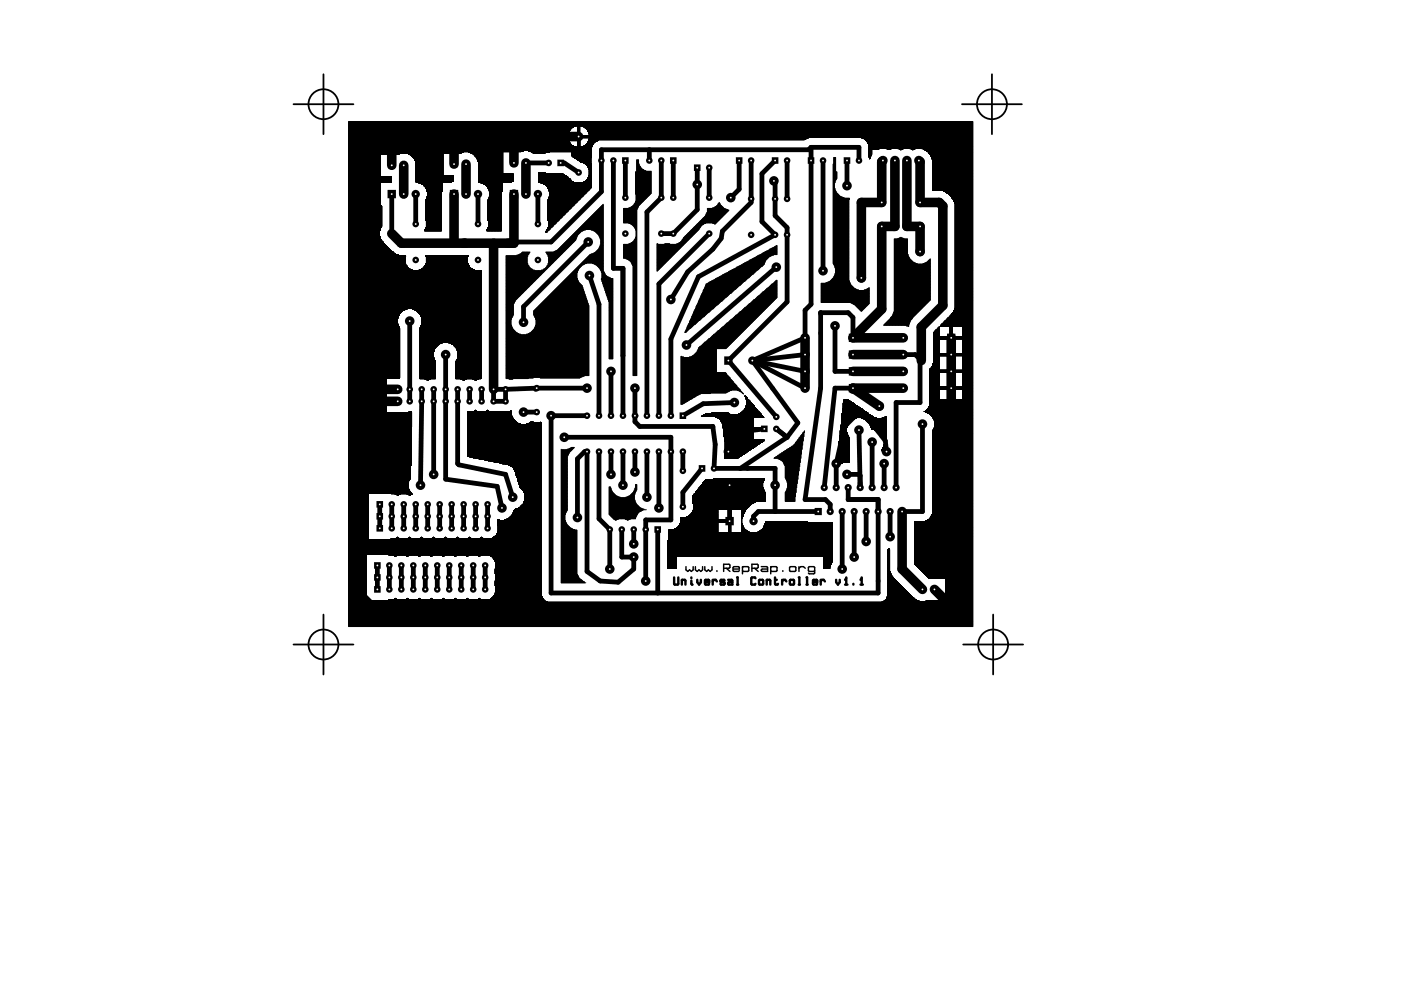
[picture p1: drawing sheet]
<svg xmlns="http://www.w3.org/2000/svg" width="297mm" height="210mm" viewBox="0 0 297 210" stroke-linecap="round" stroke-linejoin="round" font-family="sans-serif">
<g fill="none" stroke="#000" stroke-width=".51">
<path d="M142.9 122.4v1.4l.2 .2h.6l.1-.2v-1.4M144.6 122.9v1.1M144.6 123.1l.1-.2h.5l.1 1.1M146.6 123.1v.7l.2 .2M146.6 122.4v.2M147.8 122.9v.5l.4 .6 .4-.6v-.5M149.5 123.4h.9l-.2-.5h-.6l-.1 .9 .1 .2h.6l.2-.2M151.1 123.3l.3-.4h.3l.3 .4M151.1 122.9v1.1M153.6 123.1l-.1-.2h-.6l-.2 .2 .2 .3h.6l.1 .4-.1 .2h-.6l-.2-.2M154.4 122.9h.7l.2 .2v.9h-.8l-.1-.2 .1-.4h.8M156.3 124h.2"/>
<path d="M156.3 122.4h.1v1.6M160.2 122.6l-.2-.2h-.6l-.1 .2v1.2l.1 .2h.6l.2-.2M161 122.9h.7l.1 .2-.1 .9h-.7l-.1-.2zM162.6 123.1l.1-.2h.5l.1 1.1M162.6 122.9v1.1M164.3 122.4v1.4l.1 .2h.4l.2-.2M164.3 122.9h.4M165.8 123.3l.3-.4h.4l.2 .4M165.8 122.9v1.1M167.6 122.9h.6l.2 .2-.2 .9h-.6l-.1-.2zM169.4 124h.2M169.4 122.4h.1v1.6"/>
<path d="M171 124h.2M171 122.4h.1v1.6M172.4 123.4h.9l-.2-.5h-.6l-.1 .9 .1 .2h.6l.2-.2M174 123.3l.3-.4h.3l.3 .4M174 122.9v1.1M177.3 122.9v.5l.4 .6 .3-.6v-.5M179.2 124h.5M179.4 122.4v1.6M179.4 122.6l-.2 .3M180.9 123.8v.2M182.4 124h.5M182.7 122.4v1.6"/>
<path d="M182.7 122.6l-.3 .3"/>
</g>
<g fill="none" stroke="#000" stroke-width=".38">
<path d="M68.6 15.7v12.7M210.3 15.7v12.7M62.2 22.1h12.7M204 22.1h12.7M62.2 136.7h12.7M68.6 130.3v12.7M204.2 136.7h12.7M210.6 130.3v12.7"/>
<circle cx="68.6" cy="22.1" r="3.2"/>
<circle cx="210.3" cy="22.1" r="3.2"/>
<circle cx="68.6" cy="136.7" r="3.2"/>
<circle cx="210.6" cy="136.7" r="3.2"/>
</g>
<g fill="none" stroke="#000" stroke-width=".3">
<path d="M145.4 120.1v.7l.4 .4 .4-.4 .4 .4 .4-.4v-.7M147.4 120.1v.7l.4 .4 .4-.4 .4 .4 .4-.4v-.7M149.4 120.1v.7l.4 .4 .4-.4 .4 .4 .4-.4v-.7M152 121v.2M153.4 120.5h1.2l.2-.2v-.5l-.2-.2h-1.2v1.6M154 120.5l.8 .7M155.4 120.7h1.4v-.4l-.2-.2h-1l-.2 .2v.7l.2 .2h1l.2-.2M157.4 120.3l.2-.2h1l.2 .2v.7l-.2 .2h-1l-.2-.2M157.4 120.1v1.6M159.4 120.5h1.2l.1-.2v-.5l-.1-.2h-1.2v1.6M160 120.5l.7 .7M161.4 120.1h1.2l.1 .2v.9h-1.1l-.2-.2 .2-.3h1.1"/>
<path d="M163.4 120.3l.2-.2h1l.1 .2v.7l-.1 .2h-1l-.2-.2M163.4 120.1v1.6M166 121v.2M167.4 120.3l.2-.2h.9l.2 .2v.7l-.2 .2h-.9l-.2-.2zM169.4 120.5l.4-.4h.6l.3 .4M169.4 120.1v1.1M172.7 121l-.2 .2h-.9l-.2-.2v-.7l.2-.2h.9l.2 .2v1.2l-.2 .2h-.9l-.2-.2"/>
</g>
<g fill="none" stroke="#000" stroke-width="1.4" stroke-linecap="butt">
<path d="M82.4 35.1h1.4M95.6 34.8h1.4M108.3 34.5h1.4M118.2 34.5h1.4M131.9 34h1.4M142 34h1.4M147.1 35.6h1.4M156 34h1.4M163.6 34h1.4M171.3 34h1.4M178.9 34h1.4M186.5 34h1.4"/>
<path d="M83.6 85.1h1.4M83.6 82.6h1.4M144.1 88.1h1.4M148.1 99.3h1.4M161.4 90.9h1.4M79.3 119.9h1.4M79.8 106.9h1.4M79.8 112h1.4M79.8 109.5h1.4M138.7 112.3h1.4M79.3 125h1.4M79.3 122.4h1.4"/>
<path d="M197.4 125h1.4"/>
</g>
<g fill="#000">
<circle cx="85.6" cy="35.1" r=".7"/>
<circle cx="98.8" cy="34.8" r=".7"/>
<circle cx="111.5" cy="34.5" r=".7"/>
<circle cx="116.3" cy="34.5" r=".7"/>
<circle cx="122.7" cy="36.6" r=".7"/>
<circle cx="122.7" cy="29" r=".7"/>
<circle cx="127.5" cy="34" r=".7"/>
<circle cx="130" cy="34" r=".7"/>
<circle cx="137.7" cy="34" r=".7"/>
<circle cx="140.2" cy="34" r=".7"/>
<circle cx="147.8" cy="39.1" r="1.02"/>
<circle cx="150.4" cy="35.6" r=".7"/>
<circle cx="159.3" cy="34" r=".7"/>
<circle cx="164.1" cy="38.4" r="1.02"/>
<circle cx="166.9" cy="34" r=".7"/>
<circle cx="174.5" cy="34" r=".7"/>
<circle cx="179.6" cy="39.4" r="1.02"/>
<circle cx="182.1" cy="34" r=".7"/>
<circle cx="189.7" cy="34" r=".7"/>
<circle cx="192.3" cy="34" r=".7"/>
<circle cx="194.8" cy="34" r=".7"/>
<circle cx="85.6" cy="41.1" r=".89"/>
<circle cx="88.1" cy="55.1" r=".7"/>
<circle cx="88.1" cy="47.5" r=".7"/>
<circle cx="88.1" cy="41.1" r=".89"/>
<circle cx="98.8" cy="41.1" r=".89"/>
<circle cx="101.3" cy="55.1" r=".7"/>
<circle cx="101.3" cy="47.5" r=".7"/>
<circle cx="101.3" cy="41.1" r=".89"/>
<circle cx="111.5" cy="41.1" r=".89"/>
<circle cx="114" cy="55.1" r=".7"/>
<circle cx="114" cy="47.5" r=".7"/>
<circle cx="114" cy="41.1" r=".89"/>
<circle cx="124.7" cy="51.3" r="1.02"/>
<circle cx="125" cy="58.4" r="1.02"/>
<circle cx="132.6" cy="41.9" r=".7"/>
<circle cx="132.6" cy="49.5" r=".7"/>
<circle cx="140.2" cy="49.5" r=".7"/>
<circle cx="140.2" cy="41.9" r=".7"/>
<circle cx="142.7" cy="41.9" r=".7"/>
<circle cx="142.7" cy="49.5" r=".7"/>
<circle cx="150.4" cy="41.9" r=".7"/>
<circle cx="150.4" cy="49.5" r=".7"/>
<circle cx="154.9" cy="41.9" r="1.02"/>
<circle cx="159.3" cy="49.8" r=".7"/>
<circle cx="159.3" cy="42.2" r=".7"/>
<circle cx="164.3" cy="42.2" r=".7"/>
<circle cx="164.3" cy="49.8" r=".7"/>
<circle cx="164.6" cy="56.6" r="1.02"/>
<circle cx="166.9" cy="42.2" r=".7"/>
<circle cx="166.9" cy="49.8" r=".7"/>
<circle cx="174.5" cy="57.4" r="1.02"/>
<circle cx="182.6" cy="58.9" r="1.02"/>
<circle cx="186.9" cy="42.9" r=".7"/>
<circle cx="186.9" cy="48" r=".7"/>
<circle cx="195.1" cy="42.9" r=".7"/>
<circle cx="195.1" cy="48" r=".7"/>
<circle cx="195.1" cy="53.3" r="1.02"/>
<circle cx="86.9" cy="68.1" r="1.02"/>
<circle cx="94.5" cy="75.2" r="1.02"/>
<circle cx="111" cy="68.3" r="1.02"/>
<circle cx="129.5" cy="78.7" r="1.02"/>
<circle cx="142.2" cy="63.5" r="1.02"/>
<circle cx="145.5" cy="73.2" r="1.02"/>
<circle cx="159.5" cy="76.5" r=".89"/>
<circle cx="170.7" cy="71.6" r=".89"/>
<circle cx="170.7" cy="75.2" r=".89"/>
<circle cx="170.7" cy="78.7" r=".89"/>
<circle cx="174" cy="66.3" r=".51"/>
<circle cx="177" cy="69.1" r="1.02"/>
<circle cx="191.5" cy="71.6" r=".89"/>
<circle cx="191.5" cy="75.2" r=".89"/>
<circle cx="191.5" cy="78.7" r=".89"/>
<circle cx="86.9" cy="82.5" r=".7"/>
<circle cx="86.9" cy="85.1" r=".7"/>
<circle cx="89.4" cy="85.1" r=".7"/>
<circle cx="89.4" cy="82.5" r=".7"/>
<circle cx="91.9" cy="82.5" r=".7"/>
<circle cx="91.9" cy="85.1" r=".7"/>
<circle cx="94.5" cy="82.5" r=".7"/>
<circle cx="94.5" cy="85.1" r=".7"/>
<circle cx="97" cy="85.1" r=".7"/>
<circle cx="97" cy="82.5" r=".7"/>
<circle cx="99.6" cy="85.1" r=".7"/>
<circle cx="99.6" cy="82.5" r=".7"/>
<circle cx="102.1" cy="85.1" r=".7"/>
<circle cx="102.1" cy="82.5" r=".7"/>
<circle cx="104.6" cy="82.5" r=".7"/>
<circle cx="104.6" cy="85.1" r=".7"/>
<circle cx="107.2" cy="82.5" r=".7"/>
<circle cx="107.2" cy="85.1" r=".7"/>
<circle cx="111" cy="87.4" r="1.02"/>
<circle cx="113.8" cy="82.3" r=".7"/>
<circle cx="113.8" cy="87.4" r=".7"/>
<circle cx="116.8" cy="88.1" r="1.02"/>
<circle cx="119.6" cy="92.7" r="1.02"/>
<circle cx="124.5" cy="82.3" r="1.02"/>
<circle cx="124.5" cy="88.1" r=".7"/>
<circle cx="124.5" cy="95.8" r=".7"/>
<circle cx="127" cy="88.1" r=".7"/>
<circle cx="127" cy="95.8" r=".7"/>
<circle cx="129.5" cy="88.1" r=".7"/>
<circle cx="129.5" cy="95.8" r=".7"/>
<circle cx="132.1" cy="95.8" r=".7"/>
<circle cx="132.1" cy="88.1" r=".7"/>
<circle cx="134.6" cy="82.3" r="1.02"/>
<circle cx="134.6" cy="95.8" r=".7"/>
<circle cx="134.6" cy="88.1" r=".7"/>
<circle cx="137.2" cy="95.8" r=".7"/>
<circle cx="137.2" cy="88.1" r=".7"/>
<circle cx="139.7" cy="88.1" r=".7"/>
<circle cx="139.7" cy="95.8" r=".7"/>
<circle cx="142.2" cy="88.1" r=".7"/>
<circle cx="142.2" cy="95.8" r=".7"/>
<circle cx="144.8" cy="99.8" r=".7"/>
<circle cx="144.8" cy="95.8" r=".7"/>
<circle cx="151.1" cy="90.4" r=".51"/>
<circle cx="151.4" cy="99.3" r=".7"/>
<circle cx="154.4" cy="95.8" r="1.02"/>
<circle cx="155.7" cy="85.3" r="1.02"/>
<circle cx="164.6" cy="88.4" r=".7"/>
<circle cx="164.6" cy="90.9" r=".7"/>
<circle cx="170.7" cy="82.3" r=".89"/>
<circle cx="177.3" cy="98.3" r="1.02"/>
<circle cx="180.8" cy="82.3" r="1.02"/>
<circle cx="182.1" cy="91.2" r="1.02"/>
<circle cx="184.9" cy="93.7" r="1.02"/>
<circle cx="186.4" cy="86.1" r="1.02"/>
<circle cx="187.5" cy="98.3" r="1.02"/>
<circle cx="188" cy="95.8" r="1.02"/>
<circle cx="191.5" cy="82.3" r=".89"/>
<circle cx="195.6" cy="89.9" r="1.02"/>
<circle cx="82.5" cy="119.9" r=".7"/>
<circle cx="83.1" cy="109.5" r=".7"/>
<circle cx="83.1" cy="112" r=".7"/>
<circle cx="83.1" cy="106.9" r=".7"/>
<circle cx="85.1" cy="119.9" r=".7"/>
<circle cx="85.6" cy="112" r=".7"/>
<circle cx="85.6" cy="109.5" r=".7"/>
<circle cx="85.6" cy="106.9" r=".7"/>
<circle cx="87.6" cy="119.9" r=".7"/>
<circle cx="88.1" cy="112" r=".7"/>
<circle cx="88.1" cy="109.5" r=".7"/>
<circle cx="88.1" cy="106.9" r=".7"/>
<circle cx="89.2" cy="102.9" r="1.02"/>
<circle cx="90.2" cy="119.9" r=".7"/>
<circle cx="90.7" cy="109.5" r=".7"/>
<circle cx="90.7" cy="112" r=".7"/>
<circle cx="90.7" cy="106.9" r=".7"/>
<circle cx="91.9" cy="100.6" r="1.02"/>
<circle cx="92.7" cy="119.9" r=".7"/>
<circle cx="93.2" cy="112" r=".7"/>
<circle cx="93.2" cy="106.9" r=".7"/>
<circle cx="93.2" cy="109.5" r=".7"/>
<circle cx="95.2" cy="119.9" r=".7"/>
<circle cx="95.8" cy="112" r=".7"/>
<circle cx="95.8" cy="106.9" r=".7"/>
<circle cx="95.8" cy="109.5" r=".7"/>
<circle cx="97.8" cy="119.9" r=".7"/>
<circle cx="98.3" cy="112" r=".7"/>
<circle cx="98.3" cy="109.5" r=".7"/>
<circle cx="98.3" cy="106.9" r=".7"/>
<circle cx="100.3" cy="119.9" r=".7"/>
<circle cx="100.8" cy="109.5" r=".7"/>
<circle cx="100.8" cy="112" r=".7"/>
<circle cx="100.8" cy="106.9" r=".7"/>
<circle cx="102.9" cy="119.9" r=".7"/>
<circle cx="103.4" cy="112" r=".7"/>
<circle cx="103.4" cy="109.5" r=".7"/>
<circle cx="103.4" cy="106.9" r=".7"/>
<circle cx="106.4" cy="107.7" r="1.02"/>
<circle cx="108.7" cy="105.4" r="1.02"/>
<circle cx="122.4" cy="109.7" r="1.02"/>
<circle cx="129.3" cy="112.3" r=".7"/>
<circle cx="129.5" cy="100.6" r="1.02"/>
<circle cx="131.8" cy="112.3" r=".7"/>
<circle cx="132.1" cy="102.9" r="1.02"/>
<circle cx="134.4" cy="115.3" r="1.02"/>
<circle cx="134.4" cy="118.1" r="1.02"/>
<circle cx="134.4" cy="112.3" r=".7"/>
<circle cx="134.6" cy="100.1" r="1.02"/>
<circle cx="136.9" cy="112.3" r=".7"/>
<circle cx="137.2" cy="105.4" r="1.02"/>
<circle cx="139.7" cy="107.7" r="1.02"/>
<circle cx="144.8" cy="107.4" r=".7"/>
<circle cx="154.7" cy="102.9" r="1.02"/>
<circle cx="159.8" cy="110.5" r=".89"/>
<circle cx="164.3" cy="102.9" r="1.02"/>
<circle cx="174.8" cy="103.4" r=".76"/>
<circle cx="176" cy="108.5" r=".76"/>
<circle cx="177.3" cy="103.4" r=".76"/>
<circle cx="178.6" cy="108.5" r=".76"/>
<circle cx="179.6" cy="100.6" r="1.02"/>
<circle cx="179.8" cy="103.4" r=".76"/>
<circle cx="181.1" cy="108.5" r=".76"/>
<circle cx="181.1" cy="118.1" r="1.02"/>
<circle cx="182.4" cy="103.4" r=".76"/>
<circle cx="183.6" cy="108.5" r=".76"/>
<circle cx="183.6" cy="114.8" r="1.02"/>
<circle cx="184.9" cy="103.4" r=".76"/>
<circle cx="186.2" cy="108.5" r=".76"/>
<circle cx="187.5" cy="103.4" r=".76"/>
<circle cx="188.7" cy="108.5" r=".76"/>
<circle cx="188.7" cy="113.8" r="1.02"/>
<circle cx="190" cy="103.4" r=".76"/>
<circle cx="191.3" cy="108.5" r=".76"/>
<circle cx="82.5" cy="125" r=".7"/>
<circle cx="82.5" cy="122.4" r=".7"/>
<circle cx="85.1" cy="125" r=".7"/>
<circle cx="85.1" cy="122.4" r=".7"/>
<circle cx="87.6" cy="125" r=".7"/>
<circle cx="87.6" cy="122.4" r=".7"/>
<circle cx="90.2" cy="125" r=".7"/>
<circle cx="90.2" cy="122.4" r=".7"/>
<circle cx="92.7" cy="125" r=".7"/>
<circle cx="92.7" cy="122.4" r=".7"/>
<circle cx="95.2" cy="122.4" r=".7"/>
<circle cx="95.2" cy="125" r=".7"/>
<circle cx="97.8" cy="125" r=".7"/>
<circle cx="97.8" cy="122.4" r=".7"/>
<circle cx="100.3" cy="125" r=".7"/>
<circle cx="100.3" cy="122.4" r=".7"/>
<circle cx="102.9" cy="125" r=".7"/>
<circle cx="102.9" cy="122.4" r=".7"/>
<circle cx="129.3" cy="120.6" r="1.02"/>
<circle cx="136.9" cy="123.2" r="1.02"/>
<circle cx="178.6" cy="120.6" r="1.02"/>
<circle cx="195.6" cy="125" r=".7"/>
</g>
<g fill="none" stroke="#000" stroke-width="1.8" stroke-linecap="butt">
<path d="M83.1 40.3v1.7M96.3 40.3v1.7M109 40.3v1.7M153.5 76.5h1.8M180 75.2h1.7M180 78.7h1.7M180 71.6h1.7M200.8 75.2h1.8M200.8 78.7h1.8M200.8 71.6h1.8M180 82.3h1.7M200.8 82.3h1.8"/>
<path d="M153.8 110.5h1.8"/>
</g>
<path d="M172.7 108.5h1.5" fill="none" stroke="#000" stroke-width="1.5" stroke-linecap="butt"/>
<g fill="none" stroke="#000" stroke-width="1">
<path d="M111.5 34.5h4.8M118.9 34.5h.7l3.1 2.1M122.7 29h-14l.3 .2v5.3M130 34v22.9h2.1v31.2M132.6 34v7.9M137.7 31.8v2.2M140.2 34v7.9l-3 3.1v43.1M142.7 34v7.9M147.8 35.6v8.9l-5.1 5h-2.5M150.4 35.6v6.3M156.7 34v6.1l-1.8 1.8M159.3 34v8.9l-6.1 6.1-.3 1.5-1.8 2.3-5.3 4.9-3.6 5.8"/>
<path d="M164.1 38.4l.2 .2v7.1l2.6 2.6v15.7l-12.5 12.5 10.2 11.9M164.3 34l-2.8 2.8v10.2l2.8 2.8-16.2 8.9-5.9 13.2v16.2M166.9 34v8.2M172 31.2v33.3l-1.3 1.3v9.4l-11.2 1.3M172 31.2h10.1v2.8M172 31.2l-.5 .6h-44v8.8l-10.7 10.7h-7.8v-10.2M174.5 34v23.4M179.6 34v5.4M83.1 41.1v8.4l2 2.1h10.7l.5-.5M88.1 41.1v6.4M96.3 41.1v10.5h12.2l.5-.5M101.3 41.1v6.4"/>
<path d="M114 41.1v6.4M124.7 51.3l-13.7 13.7v3.3M125 58.4l2 6.1v23.6M150.4 49.5l-10.7 10.7v27.9M164.6 56.6l-19.1 16.6M86.9 68.1v17M94.5 75.2v26.4l10.9 1.5 1 4.6M129.5 78.7v9.4M159.5 76.5l11.2 2.2v3.6zM159.5 76.5l9.7 13.2-2.3 3M170.7 71.6l-11.2 4.9M177 69.1v9.6h3.8"/>
<path d="M180.8 71.6v-4.3l-1-1h-5.8v16l-3.3 23.6h4.3l1 1v1.6M191.5 75.2h2.6l1.2 1.3M195.1 76.2v9.1h-5.1v18.1M89.4 82.6l-.2 20.3M91.9 82.6v18M97 82.6v15.7l.3 .3 9.9 2 1.5 4.8M99.6 82.6v2.5M102.1 82.6v2.5M104.6 82.6h2.6v2.5h-2.6zM111 87.4h2.8M113.8 82.3h10.7M113.8 82.3l-.3 .3"/>
<path d="M113.8 82.3l-6.6 .3M119.6 92.7h22.6v17.5h-5.3v13M124.5 88.1h-7.7v37.6h69.4v-19.8h-6.4v-2.5M127 95.8v14.2l2.3 2.3v8.4M129.5 95.8v4.8M132.1 95.8v7.1M134.6 82.3v7.1l1 1h15.5l.5 3.8-.2 5.1h12.9v9.2M134.6 95.8v4.3M134.6 88.1h.3M137.2 95.8v9.6M139.7 95.8v11.9M144.8 95.8v4"/>
<path d="M148.8 99.3l-4 5.1v3M155.7 85.3l-6.6 .3-4.3 2.5M162.1 90.9l-4.1 .5-3.6 4.4M164.6 90.9l2.3 1.8M166.9 92.7l-9.9 6.6M180.8 82.3h-3.8l-2.2 21.1M182.1 91.2l.3 12.2v-2.6l-.3-.2h-2.5M184.9 93.7v9.7M187.5 98.3v5.1M188 95.8l-.3-2.3-2.8-3.6-1-1v-.3l-.8-.5h-1.7l-2.3 2.3-1.8 7.9v5.1M195.6 89.9v18.6h-4.3M80 119.9v5.1"/>
<path d="M80.5 106.9v5.1M82.6 119.9v5.1M83.1 106.9v5.1M85.1 119.9v5.1M85.6 106.9v5.1M87.6 119.9v5.1M88.1 106.9v5.1M90.2 119.9v5.1M90.7 106.9v5.1M92.7 119.9v5.1M93.2 106.9v5.1M95.3 119.9v5.1"/>
<path d="M95.8 106.9v5.1M97.8 119.9v5.1M98.3 106.9v5.1M100.3 119.9v5.1M100.8 106.9v5.1M102.9 119.9v5.1M103.4 106.9v5.1M122.4 109.7v-12.4l1.6-1.5h.5v25.4l2.8 2 3.8 .2 3.3-2.7v-2.6h-2.6v-5.8M134.4 112.3v3M139.4 112.3v13.4M154.7 102.9v7.6M173.5 108.5h-12.7l-1 1v1"/>
<path d="M178.6 108.5v12.2M181.1 108.5v9.6M183.6 108.5v6.3M188.7 108.5v5.3"/>
</g>
<g fill="none" stroke="#000" stroke-width="2">
<path d="M83.1 29v6.1M85.6 35.1v6M96.3 29v5.8M98.8 34.8v6.3M109 29v5.5M111.5 34.5v6.6M122.7 29h-46v97.5l2 2h123M187.2 34l-.3 .3v8.6h-4.3v16M189.7 34v14h-2.8v17.5l-6.1 6.1h10.7M192.3 34v14h2.8v5.3M194.8 34l.3 .3v8.6h4l.8 .8v21.1l-4.6 4.5v7.2M83.1 49.5l2 2.1h23.9"/>
<path d="M96.3 41.1v10.2M104.6 51.6v31M109 41.1v10.2M170.7 71.6v10.7M180.8 75.2h10.7M180.8 78.7h10.7M201.7 71.6v56.9M76.7 82.6h7.6M76.7 85.1h7.6M191.5 82.3h-10.7l5.6 3.8M191.3 108.5v12.2l4.3 4.3M198.1 125l3.6 3.5"/>
</g>
<g fill="none" stroke="#000" stroke-width=".64">
<path d="M120.3 29h4.7M122.7 26.6v4.7M199.1 71.6h5.1M199.1 78.7h5.1M199.1 75.2h5.1M201.7 69.1v2.5M82 82.6h2.3M82 85.1h2.3M159.7 90.9h2.4M199.1 82.3h5.1M201.7 82.3v2.5M152.1 110.5h2.6"/>
<path d="M154.7 108v5"/>
</g>
<g fill="none" stroke="#000" stroke-width=".21">
<path d="M73.9 25.8h132.3v107h-132.3zM73.9 31.1h48v2.4h3.3M73.9 30.9h47.5v2.2h3.9M73.9 30.7h47.3v1.4M73.9 30.6h47.1v1.5M73.9 30.5h47v1.6M73.9 30.2h46.9v1.9M73.9 30.1h46.8v2M73.9 29.7h46.6v2.4M73.9 37.5h9v1.1h-9M73.9 39.9h6.6M73.9 39.8h6.6"/>
<path d="M73.9 39.6h6.6M73.9 39.5h6.6M73.9 39.4h6.6M73.9 39.2h6.6M73.9 39.1h6.6M73.9 39h6.6M73.9 38.9h6.6M73.9 38.7h6.6M73.9 38.5h9M73.9 38.4h9M73.9 38.2h9M73.9 38.1h9"/>
<path d="M73.9 38h9M73.9 37.8h9M73.9 37.7h9M73.9 37.6h9M73.9 37.3h6.7M73.9 37.2h6.7M73.9 37.1h6.7M73.9 37h6.7M73.9 36.8h6.7M73.9 36.7h6.7M73.9 36.6h6.7M73.9 36.4h6.7"/>
<path d="M73.9 36.3h6.7M73.9 36.2h6.7M73.9 36.1h6.7M73.9 35.9h6.7M73.9 35.8h6.7M73.9 35.7h6.7M73.9 35.6h6.7M73.9 35.4h6.7M73.9 35.3h6.7M73.9 35.2h6.7M73.9 35.1h6.7M73.9 34.9h6.7"/>
<path d="M73.9 34.8h6.7M73.9 34.7h6.7M73.9 34.5h6.7M73.9 34.4h6.7M73.9 34.3h6.7M73.9 34.2h6.7M73.9 34h6.7M73.9 33.9h6.7M73.9 33.8h6.7M73.9 33.7h6.7M73.9 33.5h6.7M73.9 33.4h6.7"/>
<path d="M73.9 33.3h6.7M73.9 33.1h6.7M73.9 33h6.7M73.9 32.9h6.7M73.9 32.8h6.7M73.9 31.9h51.4M73.9 31.8h51.4M73.9 31.6h51.4M73.9 31.5h51.4M73.9 31.4h51.4M73.9 31.2h51.4M73.9 30.4h46.9"/>
<path d="M73.9 30h46.6M73.9 29.8h46.6M73.9 29.6h46.5M73.9 29.5h46.5M73.9 29.3h46.5M73.9 29.2h46.5M73.9 29.1h46.5M73.9 29h46.5M73.9 28.8h46.5M73.9 28.7h46.5M73.9 28.6h46.5M73.9 28.4h46.5"/>
<path d="M73.9 28.3h46.5M73.9 28.1h46.6M73.9 27.9h46.6M73.9 27.6h46.9M73.9 26.7h132.3M73.9 26.5h132.3M73.9 26.4h132.3M73.9 26.3h132.3M73.9 26.2h132.3M73.9 26h132.3M73.9 25.9h132.3M74 25.8v107"/>
<path d="M74.2 25.8v107M74.3 25.8v107M74.4 25.8v107M74.5 25.8v107M74.7 25.8v107M74.8 25.8v107M74.9 25.8v107M75.1 25.8v107M75.2 25.8v107M75.3 25.8v107M75.4 25.8v107M75.6 25.8v107"/>
<path d="M75.7 25.8v107M75.8 25.8v107M75.9 25.8v107M76.1 25.8v107M76.2 25.8v107M76.3 25.8v107M76.5 25.8v107M76.6 25.8v107M76.7 25.8v107M76.8 25.8v107M77 25.8v107M77.1 25.8v107"/>
<path d="M77.2 25.8v107M77.3 25.8v107M77.5 25.8v107M77.6 25.8v107M77.7 25.8v91.7M77.9 25.8v91.7M78 25.8v91.7M78.1 25.8v91.7M78.2 25.8v78.7M78.4 25.8v78.7M78.5 25.8v78.7M78.6 25.8v78.7"/>
<path d="M78.7 25.8v78.7M78.9 25.8v78.7M79 25.8v78.7M79.1 25.8v78.7M79.2 25.8v78.7M79.4 25.8v78.7M79.5 25.8v78.7M79.6 25.8v78.7M79.8 25.8v78.7M79.9 25.8v78.7M80 25.8v78.7M80.1 25.8v78.7"/>
<path d="M80.3 25.8v78.7M80.4 25.8v78.7M80.5 25.8v23.1h-6.6M80.6 25.8v12.8M80.8 25.8v6.8M80.8 37.5v1.1M80.9 25.8v6.8M80.9 37.5v1.1M81 25.8v6.8M81 37.5v1.1M81.2 25.8v6.8M81.2 37.5v1.1"/>
<path d="M81.3 25.8v6.8M81.3 37.5v1.1M81.4 25.8v6.8M81.4 37.5v1.1M81.5 25.8v6.8M81.5 37.5v1.1M81.7 25.8v6.8M81.7 37.5v1.1M81.8 25.8v6.8M81.8 37.5v1.1M81.9 25.8v6.8M81.9 37.5v1.1"/>
<path d="M82 25.8v6.8M82 37.5v1.1M82.2 25.8v6.8M82.2 37.5v1.1M82.3 25.8v6.8M82.3 37.5v1.1M82.4 25.8v6.8M82.4 37.5v1.1M82.6 25.8v6.8M82.6 37.5v1.1M82.7 25.8v6.8M82.7 37.5v1.1"/>
<path d="M82.8 25.8v6.8M82.8 37.5v1.1M82.9 25.8v6.8M83.1 25.8v6.8M83.2 25.8v6.8M83.3 25.8v6.8M83.4 25.8v6.8M83.6 25.8v6.8M83.7 25.8v6.8M83.8 25.8v6.8M83.9 25.8v6.8M84.1 25.8v6.8"/>
<path d="M84.2 25.8v6.8M84.3 25.8v6.8M84.5 25.8v6.8M84.6 25.8v6.8h-10.7M84.7 25.8v6.7M84.8 25.8v6.7M85 25.8v6.7h-11.1M85.1 25.8v6.6M85.2 25.8v6.6M85.3 25.8v6.6M85.5 25.8v6.6M85.6 25.8v6.6"/>
<path d="M85.7 25.8v6.6M85.9 25.8v6.6M86 25.8v6.6M86.1 25.8v6.6M86.2 25.8v6.7h7.7M86.4 25.8v6.7M86.5 25.8v6.7M86.6 25.8v6.8h7.3M86.7 25.8v6.8M86.9 25.8v7h7M87 25.8v7M87.1 25.8v7.1h6.8"/>
<path d="M87.2 25.8v7.2h6.7M87.4 25.8v7.3h6.5M87.5 25.8v7.5h6.4M87.6 25.8v7.6h6.3M87.8 25.8v7.7h6.1M87.9 25.8v8h6M87.9 33.7h6M88 25.8v8.2h5.9M88 33.9h5.9M88.1 25.8v8.6h5.8M88.1 34.3h5.8M88.1 34.2h5.8"/>
<path d="M88.3 37.2h7.8v1.3h-7.8M88.3 25.8v12.8h7.3v-1.4M88.3 38.4h7.8M88.3 38.2h7.8M88.3 38.1h7.8M88.3 38h7.8M88.3 37.8h7.8M88.3 37.7h7.8M88.3 37.6h7.8M88.3 37.5h7.8M88.3 37.3h7.8M88.3 37.1h5.6"/>
<path d="M88.3 37h5.6M88.3 36.8h5.6M88.3 36.7h5.6M88.3 36.6h5.6M88.3 36.4h5.6M88.3 36.3h5.6M88.3 36.2h5.6M88.3 36.1h5.6M88.3 35.9h5.6M88.3 35.8h5.6M88.3 35.7h5.6M88.3 35.6h5.6"/>
<path d="M88.3 35.4h5.6M88.3 35.3h5.6M88.3 35.2h5.6M88.3 35.1h5.6M88.3 34.9h5.6M88.3 34.8h5.6M88.3 34.7h5.6M88.3 34.5h5.6M88.4 25.8v12.8M88.5 25.8v12.8M88.6 25.8v12.8M88.8 25.8v12.9h4.9"/>
<path d="M88.9 25.8v12.9M89 25.8v12.9M89.2 25.8v13.1h4.5M89.3 25.8v13.1M89.4 25.8v13.2h4.3M89.5 25.8v13.2M89.7 25.8v13.3h4M89.8 25.8v13.4h3.9M89.9 25.8v13.6h3.8M90 25.8v13.7h3.7M90.2 25.8v13.8h3.5M90.3 25.8v14.1h3.4"/>
<path d="M90.3 39.8h3.4M90.4 25.8v14.3h3.3M90.6 25.8v14.7h3.1v-14.7M90.7 25.8v23.1M90.8 25.8v23.1M90.9 25.8v23.1M91.1 25.8v23.1M91.2 25.8v23.1M91.3 25.8v23.1M91.4 25.8v23.1M91.6 25.8v23.1M91.7 25.8v23.1"/>
<path d="M91.8 25.8v23.1M91.9 25.8v23.1M92.1 25.8v23.1M92.2 25.8v23.1M92.3 25.8v23.1M92.5 25.8v23.1M92.6 25.8v23.1M92.7 25.8v23.1M92.8 25.8v23.1M93 25.8v23.1M93.1 25.8v23.1M93.2 25.8v23.1"/>
<path d="M93.3 25.8v23.1M93.5 25.8v23.1M93.6 25.8v23.1h-3.6v-.1h3.6M93.9 25.8v12.8M94 25.8v6.6M94 37.2v1.4M94.1 25.8v6.6M94.1 37.2v1.4M94.2 25.8v6.6M94.2 37.2v1.4M94.4 25.8v6.6M94.4 37.2v1.4"/>
<path d="M94.5 25.8v6.6M94.5 37.2v1.4M94.6 25.8v6.6M94.6 37.2v1.4M94.7 25.8v6.6M94.7 37.2v1.4M94.9 25.8v6.6M94.9 37.2v1.4M95 25.8v6.6M95 37.2v1.4M95.1 25.8v6.6M95.1 37.2v1.4"/>
<path d="M95.3 25.8v6.6M95.3 37.2v1.4M95.4 25.8v6.6M95.4 37.2v1.4M95.5 25.8v6.6M95.5 37.2v1.4M95.6 25.8v6.6M95.8 25.8v6.6M95.8 37.2v1.3M95.9 25.8v6.6M95.9 37.2v1.3M96 25.8v6.6"/>
<path d="M96 37.2v1.3M96.1 25.8v6.6M96.3 25.8v6.6M96.4 25.8v6.6M96.5 25.8v6.6M96.6 25.8v6.6M96.8 25.8v6.6M96.9 25.8v6.6M97 25.8v6.6M97.2 25.8v6.6M97.3 25.8v6.6M97.4 25.8v6.6"/>
<path d="M97.5 25.8v6.6M97.7 25.8v6.6M97.8 25.8v6.6h-23.9M97.9 25.8v6.5M98 25.8v6.5M98.2 25.8v6.5h-24.3M98.3 25.8v6.3M98.4 25.8v6.3M98.6 25.8v6.3M98.7 25.8v6.3M98.8 25.8v6.3M98.9 25.8v6.3"/>
<path d="M99.1 25.8v6.3M99.2 25.8v6.3M99.3 25.8v6.3M99.4 25.8v6.5h7.2M99.6 25.8v6.5M99.7 25.8v6.5M99.8 25.8v6.6h6.8M99.9 25.8v6.6M100.1 25.8v6.7h6.5M100.2 25.8v6.7M100.3 25.8v6.8h6.3M100.5 25.8v7h6.1"/>
<path d="M100.6 25.8v7.1h6M100.7 25.8v7.2h5.9M100.8 25.8v7.3h5.8M101 25.8v7.5h5.6M101.1 25.8v7.7h5.5M101.1 33.4h5.5M101.2 25.8v8h5.4M101.2 33.7h5.4M101.3 25.8v8.4h5.3M101.3 34h5.3M101.3 33.9h5.3M101.5 37h7.3v1.5h-7.3"/>
<path d="M101.5 25.8v12.8h6.8v-1.6M101.5 38.4h7.3M101.5 38.2h7.3M101.5 38.1h7.3M101.5 38h7.3M101.5 37.8h7.3M101.5 37.7h7.3M101.5 37.6h7.3M101.5 37.5h7.3M101.5 37.3h7.3M101.5 37.2h7.3M101.5 37.1h7.3"/>
<path d="M101.5 36.8h5.1M101.5 36.7h5.1M101.5 36.6h5.1M101.5 36.4h5.1M101.5 36.3h5.1M101.5 36.2h5.1M101.5 36.1h5.1M101.5 35.9h5.1M101.5 35.8h5.1M101.5 35.7h5.1M101.5 35.6h5.1M101.5 35.4h5.1"/>
<path d="M101.5 35.3h5.1M101.5 35.2h5.1M101.5 35.1h5.1M101.5 34.9h5.1M101.5 34.8h5.1M101.5 34.7h5.1M101.5 34.5h5.1M101.5 34.4h5.1M101.5 34.3h5.1M101.6 25.8v12.8M101.7 25.8v12.8M101.9 25.8v12.8"/>
<path d="M102 25.8v12.9h4.4M102.1 25.8v12.9M102.2 25.8v12.9M102.4 25.8v13.1h4M102.5 25.8v13.1M102.6 25.8v13.2h3.8M102.7 25.8v13.2M102.9 25.8v13.3h3.5M103 25.8v13.4h3.4M103.1 25.8v13.6h3.3M103.3 25.8v13.7h3.1M103.4 25.8v13.8h3"/>
<path d="M103.5 25.8v14.1h2.9M103.5 39.8h2.9M103.6 25.8v14.3h2.8M103.8 25.8v14.7h2.6v-14.7M103.9 25.8v23.1M104 25.8v23.1M104.1 25.8v23.1M104.3 25.8v23.1M104.4 25.8v23.1M104.5 25.8v23.1M104.6 25.8v23.1M104.8 25.8v23.1"/>
<path d="M104.9 25.8v23.1M105 25.8v23.1M105.2 25.8v23.1M105.3 25.8v23.1M105.4 25.8v23.1M105.5 25.8v23.1M105.7 25.8v23.1M105.8 25.8v23.1M105.9 25.8v23.1M106 25.8v23.1M106.2 25.8v23.1M106.3 25.8v23.1h-3v-.1h3"/>
<path d="M106.6 25.8v12.8M106.7 25.8v6.3M106.7 37v1.6M106.8 25.8v6.3M106.8 37v1.6M106.9 25.8v6.3M106.9 37v1.6M107.1 25.8v6.3M107.1 37v1.6M107.2 25.8v6.3M107.2 37v1.6M107.3 25.8v6.3"/>
<path d="M107.3 37v1.6M107.4 25.8v6.3M107.4 37v1.6M107.6 25.8v6.3M107.6 37v1.6M107.7 25.8v6.3M107.7 37v1.6M107.8 25.8v6.3M107.8 37v1.6M108 25.8v6.3M108 37v1.6M108.1 25.8v6.3"/>
<path d="M108.1 37v1.6M108.2 25.8v6.3M108.2 37v1.6M108.3 25.8v6.3M108.5 25.8v6.3M108.5 37v1.5M108.6 25.8v6.3M108.6 37v1.5M108.7 25.8v6.3M108.7 37v1.5M108.8 25.8v6.3M109 25.8v6.3"/>
<path d="M109.1 25.8v6.3M109.2 25.8v6.3M109.3 25.8v6.3M109.5 25.8v6.3M109.6 25.8v6.3M109.7 25.8v6.3M109.9 25.8v6.3M110 25.8v6.3M110.1 25.8v6.3M110.2 25.8v6.3M110.4 25.8v6.3M110.5 25.8v6.3h-36.6"/>
<path d="M110.6 25.8v6.2M110.7 25.8v6.2M110.9 25.8v6.2h-37M111 25.8v6.1M111.1 25.8v6.1M111.3 25.8v6.1M111.4 25.8v6.1M111.5 25.8v6.1M111.6 25.8v6.1M111.8 25.8v6.1M111.9 25.8v6.1M112 25.8v6.1"/>
<path d="M112.1 25.8v6.2h13.2M112.3 25.8v6.2M112.4 25.8v6.2M112.5 25.8v6.3h12.8M112.6 25.8v6.3M112.8 25.8v6.5h3.7v-6.5M112.9 25.8v6.5M113 25.8v6.6h2.6v-6.6M113.2 25.8v6.6M113.3 25.8v6.6M113.4 25.8v6.6M113.5 25.8v6.6"/>
<path d="M113.7 25.8v6.6M113.8 25.8v6.6M113.9 25.8v6.6M114 25.8v6.6M114.2 36.8h2.3v3.7h8.1v-2.7h.7M114.2 38.5h7.2v5.2h-5.2M114.2 38.4h7v5.5h-5M114.2 38.2h6.8v5.9h-4.8M114.2 38.1h6.7v6.1h-4.7M114.2 37.8h6.6v6.5h-4.6M114.2 37.7h6.3v6.9h-4.3M114.2 37.6h6.2v7.1h-4.2"/>
<path d="M114.2 37.5h5.9v7.5h-3.9M114.2 37.3h5.8v7.8h-3.8M114.2 37.2h5.6v8.1h-3.6M114.2 37.1h5.4v8.4h-3.4M114.2 37h5.2v8.7h-3.2M114.2 25.8v6.6M114.2 38h6.6M114.3 25.8v6.6M114.3 36.7v1.9M114.4 25.8v6.6M114.4 36.7v1.9M114.6 25.8v6.6"/>
<path d="M114.6 36.7v1.9M114.7 36.7v2h7.2v4.5h-5.7M114.7 25.8v6.6M114.8 25.8v6.6M114.8 36.7v2M114.9 25.8v6.6M114.9 36.7v2M115.1 25.8v6.6M115.1 36.7v2.2h10.2M115.2 25.8v6.6M115.2 36.7v2.2M115.3 25.8v6.6"/>
<path d="M115.3 36.7v2.3h10M115.4 25.8v6.6M115.4 36.7v2.3M115.7 25.8v6.5M115.7 36.8v2.4h9.6M115.8 25.8v6.5M115.8 36.8v2.6h9.5M116 25.8v6.5M116 36.8v2.7h9.3M116.1 25.8v6.5M116.1 36.8v2.8h9.2M116.2 25.8v6.5"/>
<path d="M116.3 25.8v6.5M116.6 25.8v6.3M116.6 37v11.5h-.4M116.7 25.8v6.3M116.7 37v11.4h-.5M116.8 25.8v6.3M116.8 37v11.3h-.6v.6h-.2M117 25.8v6.3M117 37v11.1h-.7M117.1 25.8v6.3M117.1 37v11h-.8M117.2 25.8v6.3"/>
<path d="M117.2 37v10.9h-.9M117.3 25.8v6.3M117.3 37v10.8h-1M117.5 25.8v6.3M117.5 37v10.6h-1.2M117.6 25.8v6.3M117.6 37v10.5h-1.3M117.7 25.8v6.3M117.7 37v10.4h-1.4M117.9 25.8v6.3M117.9 37v10.2h-1.6M118 25.8v6.3"/>
<path d="M118 37v10.1h-1.7M118.1 25.8v6.3M118.1 37v10h-1.8M118.2 25.8v6.3M118.2 37v9.9h-1.9M118.4 37v9.7h-2.2v-4.3h6.5v-3.5M118.4 25.8v6.3M118.5 25.8v6.3M118.5 37v9.6h-2.3M118.6 25.8v6.3M118.6 37v9.5h-2.4M118.7 25.8v6.3"/>
<path d="M118.7 37v9.4h-2.5M118.9 25.8v6.3M118.9 37v9.2h-2.7M119 25.8v6.3M119 37v9.1h-2.8M119.1 25.8v6.3M119.1 37v9h-2.9M119.3 25.8v6.3M119.3 37v8.8h-3.1M119.4 25.8v6.3M119.5 25.8v6.3M119.5 37.1v8.5h-3.3"/>
<path d="M119.6 25.8v6.3M119.8 25.8v6.3M119.9 25.8v6.3M119.9 37.3v7.9h-3.7M120 25.8v6.3M120.1 25.8v6.3M120.3 25.8v6.3M120.3 37.6v7.2h-4.1M120.4 25.8v6.3M120.5 25.8v2.4h-46.6M120.7 25.8v2h-46.8M120.7 37.8v6.7h-4.5"/>
<path d="M120.8 25.8v1.9h-46.9M120.9 25.8v1.6h-47M121 25.8v1.5h-47.1M121.2 25.8v1.4h-47.3M121.3 25.8v1.3M121.3 30.9v2.1h4M121.3 38.5v5.3h-5.1M121.3 32.9h4M121.3 32.8h4M121.3 32.6h4M121.3 32.5h4M121.3 32.4h4"/>
<path d="M121.3 32.3h4M121.4 25.8v1.3h-47.5M121.5 25.8v1.1h-47.6M121.7 25.8v1M121.7 31.1v2.2M121.7 38.7v4.7h-5.5M121.8 25.8v1M121.8 31.1v2.3h3.4M121.8 38.7v4.6h-5.6M121.9 25.8v1h-48M122 25.8v.9M122 31.2v2.3"/>
<path d="M122 38.9v4.2h-5.8M122.2 25.8v.9M122.2 31.2v2.5h3M122.2 38.9v4h-6M122.3 25.8v.9M122.3 31.2v2.6h2.9M122.3 38.9v3.9h-6.1M122.4 25.8v.9M122.4 31.2v2.6M122.4 38.9v3.8h-6.2M122.6 25.8v.9M122.6 31.2v2.7h2.6"/>
<path d="M122.6 38.9v3.6h-6.4M122.7 25.8v.9M122.7 31.2v2.8h2.5M122.8 25.8v.9M122.8 31.2v2.8M122.8 38.9v3.4h-6.5M122.9 25.8v.9M122.9 31.2v3h2.3M122.9 38.9v3.3h-6.6v6.6h-.3v.3h-.3M123.1 25.8v.9M123.1 31.2v3.1h2.1M123.1 38.9v3.1h-6.6"/>
<path d="M123.2 25.8v.9M123.2 31.2v3.1M123.2 38.9v3h-6.7M123.3 25.8v.9M123.3 31.2v3.1M123.3 38.9v2.9h-6.8v6.8h-.4v.4h-.3v.1M123.4 25.8v1h82.8M123.6 25.8v1M123.6 31.1v3.3M123.6 38.7v2.8h-7M123.7 25.8v1M123.7 31.1v3.3"/>
<path d="M123.7 38.7v2.7h-7.1M123.8 25.8v1.1h82.4M124 25.8v1.3h82.2M124.1 25.8v1.3M124.1 30.9v3.8M124.1 38.5v2.5h-7.5M124.2 25.8v1.4h82M124.3 25.8v1.5h81.9M124.5 25.8v1.6h81.7M124.6 25.8v1.9h81.6M124.6 38h.7M124.6 35.2h.7"/>
<path d="M124.6 27.6h81.6M124.7 25.8v2h81.5M124.8 25.8v2.4h81.4M124.8 37.6h.5M124.8 37.5h.5M124.8 35.7h.5M124.8 35.6h.5M124.8 28.1h81.4M124.8 27.9h81.4M125 25.8v14.3h-8.7v-3.3M125 37.2h.3M125 37.1h.3"/>
<path d="M125 37h.3M125 36.8h.3M125 36.7h.3M125 36.6h.3M125 36.4h.3M125 36.3h.3M125 36.2h.3M125 36.1h.3M125 35.9h.3M125 29.1h81.2M125 29h81.2M125 28.8h81.2"/>
<path d="M125 28.7h81.2M125 28.6h81.2M125 28.4h81.2M125 28.3h81.2M125.1 25.8v14.2h-8.8M125.2 25.8v14.1h-9v-3.1M125.3 25.8v7.5h-3.8v-2.3h-47.6M125.3 37.3h-.5v3h-8.3M125.3 37.7h-.6v2.7h-8.2M125.3 38.1h-.8v2.5h-7.9M125.3 38.2h-1v2.6h-7.7M125.3 38.4h-1.1v2.5h-7.6"/>
<path d="M125.3 38.5h-1.3v2.6h-7.4M125.3 38.6h-1.5v2.7h-7.2M125.3 38.7h-1.9v3h-6.8M125.3 39.1h-9.7v-2.4h-1.4v1.9h7.3v5h-5.3M125.5 25.8v5.3h-2.1v3.3h1.8M125.5 31h-1.7v3.5h1.4M125.6 25.8v5.1h-1.6v3.8h1.2M125.6 30.7h-1.4v4.1h1.1v5h-9.1M125.7 25.8v4.8h-1.4v4.3h1M125.7 30.5h-1.2v4.6h.8M125.9 25.8v4.6h-1.3M126 25.8v4.4h-1.4v5.1h.7"/>
<path d="M126.1 25.8v4.3h-1.4v5.3h.6M126.2 25.8v4.2M126.4 25.8v4.2h-1.6M126.5 25.8v4M126.6 25.8v4h-1.8M126.7 25.8v3.9M126.9 25.8v3.9h-2.1v6.1h.5M127 25.8v3.8M127.1 25.8v3.8M127.3 25.8v3.8M127.4 25.8v3.8M127.5 25.8v3.8"/>
<path d="M127.6 25.8v3.8M127.8 25.8v3.8M127.9 25.8v3.8M128 25.8v3.8M128.1 25.8v3.8M128.3 25.8v3.8M128.4 25.8v3.8M128.5 25.8v3.8M128.7 25.8v3.8M128.8 25.8v3.8M128.9 25.8v3.8M129 25.8v3.8"/>
<path d="M129.2 25.8v3.8M129.3 25.8v3.8M129.4 25.8v3.8M129.5 25.8v3.8M129.7 25.8v3.8M129.8 25.8v3.8M129.9 25.8v3.8M130 25.8v3.8M130.2 25.8v3.8M130.3 25.8v3.8M130.4 25.8v3.8M130.6 25.8v3.8"/>
<path d="M130.7 25.8v3.8M130.8 25.8v3.8M130.9 25.8v3.8M131.1 25.8v3.8M131.2 25.8v3.8M131.3 25.8v3.8M131.4 25.8v3.8M131.6 25.8v3.8M131.7 25.8v3.8M131.8 25.8v3.8M132 25.8v3.8M132.1 25.8v3.8"/>
<path d="M132.2 25.8v3.8M132.3 25.8v3.8M132.5 25.8v3.8M132.6 25.8v3.8M132.7 25.8v3.8M132.8 25.8v3.8M133 25.8v3.8M133.1 25.8v3.8M133.2 25.8v3.8M133.4 25.8v3.8M133.5 25.8v3.8M133.6 25.8v3.8"/>
<path d="M133.7 25.8v3.8M133.9 25.8v3.8M134 25.8v3.8M134.1 25.8v3.8M134.2 25.8v3.8M134.4 25.8v3.8M134.5 25.8v3.8M134.6 25.8v3.8M134.7 25.8v3.8M134.7 39.9h3.3M134.7 39.8h3.3M134.7 39.6h3.3"/>
<path d="M134.7 39.5h3.3M134.7 39.4h3.3M134.7 39.2h3.3M134.7 39.1h3.3M134.7 39h3.3M134.7 38.9h3.3M134.7 38.7h3.3M134.7 38.6h3.3M134.7 38.5h3.3M134.7 38.4h3.3M134.7 38.2h3.3M134.7 38.1h3.3"/>
<path d="M134.7 38h3.3M134.7 37.8h3.3M134.7 37.7h3.3M134.7 37.6h3.3M134.7 37.5h3.3M134.7 37.3h3.3M134.7 37.2h3.3M134.7 37.1h3.3M134.7 37h3.3M134.7 36.8h3.3M134.7 36.7h3.3M134.7 36.6h3.3"/>
<path d="M134.9 25.8v3.8M134.9 36.4v43.2M135 36.3h3v4.7h-3.3M135 36.2h1.9v6h-2M135 36.1h1.5v6.4h-1.6M135 35.9h1.4v6.8h-1.7v6.1h.3M135 35.8h1.1v7.1h-1.4M135 35.7h1v7.4h-1.4v5.3h.4M135 35.6h.9v7.6h-1.4v5.1h.5M135 35.3h.8v8h-1.3M135 35.2h.6v8.2h-1.2v4.6h.6M135 34.8h.5v8.8h-1.3v4.3h.8"/>
<path d="M135 25.8v3.8M135 35.4h.8M135 35.1h.5M135 34.9h.5M135 34.7h.4M135 34.5h.4M135 34.4h.4M135 34.3h.4M135 34.2h.4M135 34h.4M135.1 25.8v3.8M135.1 33.9v10.4h-2.9"/>
<path d="M135.3 25.8v3.8M135.3 33.9v10.2h-1.9v3.3h1.6M135.4 25.8v3.8M135.5 25.8v3.8M135.6 25.8v3.8M135.8 25.8v3.8M135.9 25.8v3.8M136 25.8v3.8M136.1 25.8v3.8M136.3 25.8v3.8M136.3 35.9v6.9h-1.6M136.4 25.8v3.8"/>
<path d="M136.5 25.8v3.8M136.7 25.8v3.8M136.7 36.2v6.2h-1.8M136.8 25.8v3.8M136.8 36.2v6.1h-1.9M136.9 25.8v3.8M137 25.8v3.8M137 36.3v5.7h-2.1M137.2 25.8v3.8M137.2 36.3v5.6h-2.3M137.3 25.8v3.8M137.3 36.3v5.5h-2.4"/>
<path d="M137.4 25.8v3.8M137.4 36.3v5.4h-2.5M137.5 25.8v3.8M137.5 36.3v5.2h-2.6M137.7 25.8v3.8M137.7 36.3v5.1h-2.8M137.8 25.8v3.8M137.8 36.3v5h-2.9M137.9 25.8v3.8M137.9 36.3v4.8h-3.2v-4.7h3.3M138 25.8v3.8M138.2 25.8v3.8"/>
<path d="M138.3 25.8v3.8M138.4 25.8v3.8M138.6 25.8v3.8M138.7 25.8v3.8M138.8 25.8v3.8M138.9 25.8v3.8M139.1 25.8v3.8M139.2 25.8v3.8M139.3 25.8v3.8M139.4 25.8v3.8M139.6 25.8v3.8M139.7 25.8v3.8"/>
<path d="M139.8 25.8v3.8M140 25.8v3.8M140.1 25.8v3.8M140.2 25.8v3.8M140.3 25.8v3.8M140.5 25.8v3.8M140.6 25.8v3.8M140.7 25.8v3.8M140.8 25.8v3.8M141 25.8v3.8M141.1 25.8v3.8M141.2 25.8v3.8"/>
<path d="M141.4 25.8v3.8M141.5 25.8v3.8M141.6 25.8v3.8M141.7 25.8v3.8M141.9 25.8v3.8M142 25.8v3.8M142.1 25.8v3.8M142.2 25.8v3.8M142.4 25.8v3.8M142.5 25.8v3.8M142.6 25.8v3.8M142.7 25.8v3.8"/>
<path d="M142.9 25.8v3.8M143 25.8v3.8M143.1 25.8v3.8M143.3 25.8v3.8M143.4 25.8v3.8M143.5 25.8v3.8M143.6 25.8v3.8M143.8 25.8v3.8M143.9 25.8v3.8M144 25.8v3.8M144.1 25.8v3.8M144.3 25.8v3.8"/>
<path d="M144.4 25.8v3.8M144.5 25.8v3.8M144.7 25.8v3.8M144.8 25.8v3.8M144.9 25.8v3.8M145 25.8v3.8M145.2 25.8v3.8M145.3 25.8v3.8M145.4 25.8v3.8M145.5 25.8v3.8M145.7 25.8v3.8M145.8 25.8v3.8"/>
<path d="M145.9 25.8v3.8M146.1 25.8v3.8M146.2 25.8v3.8M146.3 25.8v3.8M146.4 25.8v3.8M146.6 25.8v3.8M146.7 25.8v3.8M146.8 25.8v3.8M146.9 25.8v3.8M147.1 25.8v3.8M147.2 25.8v3.8M147.3 25.8v3.8"/>
<path d="M147.4 25.8v3.8M147.6 25.8v3.8M147.7 25.8v3.8M147.8 25.8v3.8M148 25.8v3.8M148.1 25.8v3.8M148.2 25.8v3.8M148.3 25.8v3.8M148.5 25.8v3.8M148.6 25.8v3.8M148.7 25.8v3.8M148.8 25.8v3.8"/>
<path d="M149 25.8v3.8M149.1 25.8v3.8M149.2 25.8v3.8M149.4 25.8v3.8M149.5 25.8v3.8M149.6 25.8v3.8M149.7 25.8v3.8M149.9 25.8v3.8M150 25.8v3.8M150.1 25.8v3.8M150.2 25.8v3.8M150.4 25.8v3.8"/>
<path d="M150.5 25.8v3.8M150.6 25.8v3.8M150.7 25.8v3.8M150.9 25.8v3.8M151 25.8v3.8M151.1 25.8v3.8M151.3 25.8v3.8M151.4 25.8v3.8M151.5 25.8v3.8M151.6 25.8v3.8M151.8 25.8v3.8M151.9 25.8v3.8"/>
<path d="M152 25.8v3.8M152.1 25.8v3.8M152.3 25.8v3.8M152.4 25.8v3.8M152.5 25.8v3.8M152.7 25.8v3.8M152.8 25.8v3.8M152.9 25.8v3.8M153 25.8v3.8M153.2 25.8v3.8M153.3 25.8v3.8M153.4 25.8v3.8"/>
<path d="M153.5 25.8v3.8M153.7 25.8v3.8M153.8 25.8v3.8M153.9 25.8v3.8M154.1 25.8v3.8M154.2 25.8v3.8M154.3 25.8v3.8M154.4 25.8v3.8M154.6 25.8v3.8M154.7 25.8v3.8M154.8 25.8v3.8M154.9 25.8v3.8"/>
<path d="M155.1 25.8v3.8M155.2 25.8v3.8M155.3 25.8v3.8M155.4 25.8v3.8M155.6 25.8v3.8M155.7 25.8v3.8M155.8 25.8v3.8M156 25.8v3.8M156.1 25.8v3.8M156.2 25.8v3.8M156.3 25.8v3.8M156.5 25.8v3.8"/>
<path d="M156.6 25.8v3.8M156.7 25.8v3.8M156.8 25.8v3.8M157 25.8v3.8M157.1 25.8v3.8M157.2 25.8v3.8M157.4 25.8v3.8M157.5 25.8v3.8M157.6 25.8v3.8M157.7 25.8v3.8M157.9 25.8v3.8M158 25.8v3.8"/>
<path d="M158.1 25.8v3.8M158.2 25.8v3.8M158.4 25.8v3.8M158.5 25.8v3.8M158.6 25.8v3.8M158.8 25.8v3.8M158.9 25.8v3.8M159 25.8v3.8M159.1 25.8v3.8M159.3 25.8v3.8M159.4 25.8v3.8M159.5 25.8v3.8"/>
<path d="M159.6 25.8v3.8M159.8 25.8v3.8M159.9 25.8v3.8M160 25.8v3.8M160.1 25.8v3.8M160.3 25.8v3.8M160.4 25.8v3.8M160.5 25.8v3.8M160.7 25.8v3.8M160.8 25.8v3.8M160.9 25.8v3.8M161 25.8v3.8"/>
<path d="M161.2 25.8v3.8M161.3 25.8v3.8M161.4 25.8v3.8M161.5 25.8v3.8M161.7 25.8v3.8M161.8 25.8v3.8M161.9 25.8v3.8M162.1 25.8v3.8M162.2 25.8v3.8M162.3 25.8v3.8M162.4 25.8v3.8M162.6 25.8v3.8"/>
<path d="M162.7 25.8v3.8M162.8 25.8v3.8M162.9 25.8v3.8M163.1 25.8v3.8M163.2 25.8v3.8M163.3 25.8v3.8M163.4 25.8v3.8M163.6 25.8v3.8M163.7 25.8v3.8M163.8 25.8v3.8M164 25.8v3.8M164.1 25.8v3.8"/>
<path d="M164.2 25.8v3.8M164.3 25.8v3.8M164.5 25.8v3.8M164.6 25.8v3.8M164.7 25.8v3.8M164.8 25.8v3.8M165 25.8v3.8M165.1 25.8v3.8M165.2 25.8v3.8M165.4 25.8v3.8M165.5 25.8v3.8M165.6 25.8v3.8"/>
<path d="M165.7 25.8v3.8M165.9 25.8v3.8M166 25.8v3.8M166.1 25.8v3.8M166.2 25.8v3.8M166.4 25.8v3.8M166.5 25.8v3.8M166.6 25.8v3.8M166.8 25.8v3.8M166.9 25.8v3.8M167 25.8v3.8M167.1 25.8v3.8"/>
<path d="M167.3 25.8v3.8M167.4 25.8v3.8M167.5 25.8v3.8M167.6 25.8v3.8M167.8 25.8v3.8M167.9 25.8v3.8M168 25.8v3.8M168.1 25.8v3.8M168.3 25.8v3.8M168.4 25.8v3.8M168.5 25.8v3.8M168.7 25.8v3.8"/>
<path d="M168.8 25.8v3.8M168.9 25.8v3.8M169 25.8v3.8M169.2 25.8v3.8M169.3 25.8v3.8M169.4 25.8v3.8M169.5 25.8v3.8M169.7 25.8v3.8M169.8 25.8v3.8M169.9 25.8v3.8M170.1 25.8v3.8M170.2 25.8v3.8"/>
<path d="M170.3 25.8v3.8M170.4 25.8v3.8M170.6 25.8v3.8h-45.6M170.7 25.8v3.7M170.8 25.8v3.7h-45.8M170.9 25.8v3.5M171.1 25.8v3.5h-46.1M171.2 25.8v3.4M171.3 25.8v3.4h-46.3M171.5 25.8v3.3M171.6 25.8v3.3M171.7 25.8v3.3"/>
<path d="M171.8 25.8v3.3M172 25.8v3.3M172.1 25.8v3.3M172.2 25.8v3.3M172.3 25.8v3.3M172.5 25.8v3.3M172.6 25.8v3.3M172.7 25.8v3.3M172.8 25.8v3.3M173 25.8v3.3M173.1 25.8v3.3M173.2 25.8v3.3"/>
<path d="M173.4 25.8v3.3M173.5 25.8v3.3M173.6 25.8v3.3M173.7 25.8v3.3M173.9 25.8v3.3M174 25.8v3.3M174.1 25.8v3.3M174.2 25.8v3.3M174.4 25.8v3.3M174.5 25.8v3.3M174.6 25.8v3.3M174.8 25.8v3.3"/>
<path d="M174.9 25.8v3.3M175 25.8v3.3M175.1 25.8v3.3M175.3 25.8v3.3M175.4 25.8v3.3M175.5 25.8v3.3M175.6 25.8v3.3M175.8 25.8v3.3M175.9 25.8v3.3M176 25.8v3.3M176.1 25.8v3.3M176.3 25.8v3.3"/>
<path d="M176.4 25.8v3.3M176.5 25.8v3.3M176.7 36.4h.7v1.4h-.7M176.7 38.4h.5v-5h-.4v22.7h3.2M176.7 25.8v3.3M176.7 39.9h.2M176.7 39.8h.2M176.7 39.6h.2M176.7 39.5h.2M176.7 39.4h.2M176.7 39.2h.2M176.7 39.1h.2"/>
<path d="M176.7 39h.2M176.7 38.9h.2M176.7 38.6h.3M176.7 38.5h.3M176.7 38.2h.5M176.7 38h.6M176.7 37.7h.7M176.7 37.6h.7M176.7 37.5h.7M176.7 37.3h.7M176.7 37.2h.7M176.7 37.1h.7"/>
<path d="M176.7 37h.7M176.7 36.8h.7M176.7 36.7h.7M176.7 36.6h.7M176.7 36.3h.5M176.7 36.2h.5M176.7 36.1h.5M176.7 35.9h.5M176.7 35.8h.5M176.7 35.7h.5M176.7 35.6h.5M176.7 35.4h.5"/>
<path d="M176.7 35.3h.5M176.7 35.2h.5M176.7 35.1h.5M176.7 34.9h.5M176.8 25.8v3.3M176.8 34.7h.4M176.8 34.5h.4M176.8 34.4h.4M176.8 34.3h.4M176.8 34.2h.4M176.8 34h.4M176.8 33.9h.4"/>
<path d="M176.8 33.8h.4M176.8 33.7h.4M176.8 33.5h.4M176.9 25.8v3.3M176.9 33.4v23h3.1M177 25.8v3.3M177 33.4v5.3h-.3M177.2 25.8v3.3M177.2 34.8h-.5v21.1h3.3M177.3 25.8v3.3M177.3 36.4v1.7h-.6M177.4 25.8v3.3"/>
<path d="M177.5 25.8v3.3M177.7 25.8v3.3M177.8 25.8v3.3M177.9 25.8v3.3M178.1 25.8v3.3M178.2 25.8v3.3M178.3 25.8v3.3M178.4 25.8v3.3M178.6 25.8v3.3M178.7 25.8v3.3M178.8 25.8v3.3M178.9 25.8v3.3"/>
<path d="M179.1 25.8v3.3M179.2 25.8v3.3M179.3 25.8v3.3M179.5 25.8v3.3M179.6 25.8v3.3M179.7 25.8v3.3M179.8 25.8v3.3M180 25.8v3.3M180.1 25.8v3.3M180.2 25.8v3.3M180.3 25.8v3.3M180.5 25.8v3.3"/>
<path d="M180.6 25.8v3.3M180.7 25.8v3.3M180.8 25.8v3.3M181 25.8v3.3M181.1 25.8v3.3M181.2 25.8v3.3M181.4 25.8v3.3M181.5 25.8v3.3M181.6 25.8v3.3M181.7 25.8v3.3M181.9 25.8v3.3M182 25.8v3.3"/>
<path d="M182.1 25.8v3.3M182.2 25.8v3.3M182.4 25.8v3.3M182.5 25.8v3.3M182.6 25.8v3.3M182.8 25.8v3.4h23.4M182.9 25.8v3.4M183 25.8v3.5h23.2M183.1 25.8v3.5M183.3 25.8v3.7h22.9M183.4 25.8v3.7M183.5 25.8v3.8h22.7"/>
<path d="M183.6 25.8v3.9h22.6M183.8 25.8v4h22.4M183.9 25.8v4.3h22.3M183.9 30h22.3M184 25.8v4.6h22.2M184 30.2h22.2M184.2 25.8v4.8h22M184.2 30.5h22M184.3 25.8v7.5h.2v-7.5M184.3 33.1h.2M184.3 32.9h.4M184.3 32.6h.5"/>
<path d="M184.3 32.5h.5M184.3 32.4h.5M184.3 32.3h.5M184.3 32.1h.5M184.3 32h.5M184.3 31.9h.5M184.3 31.8h.5M184.3 31.4h21.9M184.3 31.2h21.9M184.3 31.1h21.9M184.3 31h21.9M184.3 30.9h21.9"/>
<path d="M184.3 30.7h21.9M184.4 25.8v7.9M184.7 25.8v7.2h-.4M184.8 25.8v7h-.5M184.9 25.8v5.8M185 25.8v5.8M185.2 25.8v5.8M185.3 25.8v5.8M185.4 25.8v5.8M185.5 25.8v5.8M185.7 25.8v5.8M185.8 25.8v5.8"/>
<path d="M185.9 25.8v5.8M186.1 25.8v5.8M186.2 25.8v5.8h-1.9M186.3 25.8v5.7M186.4 25.8v5.7M186.6 25.8v5.7h-2.3M186.7 25.8v5.6M186.8 25.8v5.6M186.9 25.8v5.6M187.1 25.8v5.6M187.2 25.8v5.6M187.3 25.8v5.6"/>
<path d="M187.5 25.8v5.6M187.6 25.8v5.6M187.7 25.8v5.6M187.8 25.8v5.7h1.3v-5.7M188 25.8v5.7M188.1 25.8v5.7M188.2 25.8v5.8h.5v-5.8M188.3 25.8v5.8M188.5 25.8v5.8M188.6 25.8v5.8M188.8 25.8v5.7M189 25.8v5.7"/>
<path d="M189.2 25.8v5.6M189.4 25.8v5.6M189.5 25.8v5.6M189.6 25.8v5.6M189.7 25.8v5.6M189.9 25.8v5.6M190 25.8v5.6M190.1 25.8v5.6M190.2 25.8v5.6M190.4 25.8v5.7h1.2v-5.7M190.5 25.8v5.7M190.6 25.8v5.7"/>
<path d="M190.8 25.8v5.8h.5v-5.8M190.9 25.8v5.8M191 25.8v6M191.1 25.8v5.8M191.4 25.8v5.7M191.5 25.8v5.7M191.8 25.8v5.6M191.9 25.8v5.6M192 25.8v5.6M192.2 25.8v5.6M192.3 25.8v5.6M192.4 25.8v5.6"/>
<path d="M192.5 25.8v5.6M192.7 25.8v5.6M192.8 25.8v5.6M192.9 25.8v5.7h1.3v-5.7M193 25.8v5.7M193.2 25.8v5.7M193.3 25.8v5.8h.5v-5.8M193.4 25.8v5.8M193.5 25.8v6M193.7 25.8v5.8M193.9 25.8v5.7M194.1 25.8v5.7"/>
<path d="M194.3 25.8v5.6M194.4 25.8v5.6M194.6 25.8v5.6M194.7 25.8v5.6M194.8 25.8v5.6M194.9 25.8v5.6M195.1 25.8v5.6M195.2 25.8v5.6M195.3 25.8v5.6M195.5 25.8v5.7h10.7M195.6 25.8v5.7M195.7 25.8v5.7"/>
<path d="M195.8 25.8v5.8h10.4M196 25.8v5.8M196.1 25.8v6h10.1M196.2 25.8v6M196.3 25.8v6.1h9.9M196.5 25.8v6.2h9.7M196.6 25.8v6.3h9.6M196.7 25.8v6.3M196.9 25.8v6.5h9.3M197 25.8v6.7h9.2M197 32.4h9.2M197.1 25.8v6.8h9.1"/>
<path d="M197.2 25.8v7h9M197.4 25.8v7.2h8.8M197.4 32.9h8.8M197.5 25.8v7.5h8.7M197.5 33.1h8.7M197.6 25.8v7.9h8.6M197.6 33.5h8.6M197.6 33.4h8.6M197.7 25.8v14.5h8.5M197.7 39.9h8.5M197.7 39.8h8.5M197.7 39.6h8.5"/>
<path d="M197.7 39.5h8.5M197.7 39.4h8.5M197.7 39.2h8.5M197.7 39.1h8.5M197.7 39h8.5M197.7 38.9h8.5M197.7 38.7h8.5M197.7 38.6h8.5M197.7 38.5h8.5M197.7 38.4h8.5M197.7 38.2h8.5M197.7 38.1h8.5"/>
<path d="M197.7 38h8.5M197.7 37.8h8.5M197.7 37.7h8.5M197.7 37.6h8.5M197.7 37.5h8.5M197.7 37.3h8.5M197.7 37.2h8.5M197.7 37.1h8.5M197.7 37h8.5M197.7 36.8h8.5M197.7 36.7h8.5M197.7 36.6h8.5"/>
<path d="M197.7 36.4h8.5M197.7 36.3h8.5M197.7 36.2h8.5M197.7 36.1h8.5M197.7 35.9h8.5M197.7 35.8h8.5M197.7 35.7h8.5M197.7 35.6h8.5M197.7 35.4h8.5M197.7 35.3h8.5M197.7 35.2h8.5M197.7 35.1h8.5"/>
<path d="M197.7 34.9h8.5M197.7 34.8h8.5M197.7 34.7h8.5M197.7 34.5h8.5M197.7 34.4h8.5M197.7 34.3h8.5M197.7 34.2h8.5M197.7 34h8.5M197.7 33.9h8.5M197.7 33.8h8.5M197.9 25.8v14.5M198 25.8v14.5"/>
<path d="M198.1 25.8v14.5M198.2 25.8v14.5M198.4 25.8v14.5M198.5 25.8v14.5M198.6 25.8v14.5M198.8 25.8v14.5M198.9 25.8v14.5M199 25.8v14.5M199.1 25.8v14.5M199.3 25.8v14.5M199.4 25.8v14.5M199.5 25.8v14.5"/>
<path d="M199.6 25.8v14.5M199.8 25.8v14.6h6.4M199.9 25.8v14.6M200 25.8v14.6M200.2 25.8v14.7h6M200.3 25.8v14.7M200.4 25.8v14.8h5.8M200.5 25.8v14.8M200.7 25.8v15h5.5M200.8 25.8v15.1h5.4M200.9 25.8v15.2h5.3M201 25.8v15.2"/>
<path d="M201.2 25.8v15.3h5M201.3 25.8v15.5h4.9M201.4 25.8v15.6h4.8M201.5 25.8v15.7h4.7M201.7 25.8v15.9h4.5M201.8 25.8v16.1h4.4M201.9 25.8v16.2h4.3M202.1 25.8v16.4h4.1M202.2 25.8v16.6h4M202.3 25.8v16.9h3.9M202.4 25.8v17.3h3.8M202.6 25.8v43.3"/>
<path d="M202.7 25.8v43.3M202.8 25.8v43.3M202.9 25.8v43.3M203.1 25.8v43.3M203.2 25.8v43.3M203.3 25.8v43.3M203.5 25.8v43.3M203.6 25.8v43.3M203.7 25.8v43.3M203.8 25.8v43.3M204 25.8v43.3M204.1 25.8v43.3"/>
<path d="M204.2 25.8v107M204.3 25.8v107M204.5 25.8v107M204.6 25.8v107M204.7 25.8v107M204.9 25.8v107M205 25.8v107M205.1 25.8v107M205.2 25.8v107M205.4 25.8v107M205.5 25.8v107M205.6 25.8v107"/>
<path d="M205.7 25.8v107M205.9 25.8v107M206 25.8v107M206.1 25.8v107M73.9 57.4h28.1v22.9h-5.4v-3.6h5.4M73.9 57.3h13.5v8.1M73.9 57.2h13.1v8.2M73.9 57h13v8.4M73.9 56.9h12.7v8.5M73.9 56.8h12.6v8.6M73.9 56.6h12.5v8.8M73.9 56.4h12.3v9.1h-12.3"/>
<path d="M73.9 56.3h12.2v9.2M73.9 54.2h12.1v.2h-12.1M73.9 55.9h12.1v9.6M73.9 54.1h10.6v13h-10.6M73.9 54h10.2v26.1M73.9 53.8h9.9v26.3M73.9 53.7h9.7v26.4M73.9 53.6h9.5v26.5M73.9 53.5h9.4v26.6M73.9 53.3h9.2v26.8M73.9 53.2h9v26.9M73.9 53.1h8.9v27"/>
<path d="M73.9 53h8.8v27.1M73.9 52.8h8.7v27.3M73.9 52.7h8.5v27.4M73.9 52.6h8.4v27.5M73.9 52.5h8.3v27.6M73.9 52.3h8.1v27.8M73.9 52.2h8v52.3M73.9 52.1h7.9v52.4M73.9 51.9h7.8v52.6M73.9 51.8h7.6v52.7M73.9 51.7h7.5v52.8M73.9 51.6h7.4v52.9"/>
<path d="M73.9 51.3h7.3v53.2M73.9 51.2h7.1v53.3M73.9 43.7h7v4.3h-7M73.9 51.1h7v53.4M73.9 50.8h6.9v53.7M73.9 50.5h6.7v54M73.9 50.2h6.6v54.3M73.9 59.9h28.1M73.9 59.8h28.1M73.9 59.7h28.1M73.9 59.6h28.1M73.9 59.4h28.1"/>
<path d="M73.9 59.3h28.1M73.9 59.2h28.1M73.9 59.1h28.1M73.9 58.9h28.1M73.9 58.8h28.1M73.9 58.7h28.1M73.9 58.5h28.1M73.9 58.4h28.1M73.9 58.3h28.1M73.9 58.2h28.1M73.9 58h28.1M73.9 57.9h28.1"/>
<path d="M73.9 57.8h28.1M73.9 57.7h28.1M73.9 57.5h28.1M73.9 56.5h12.3M73.9 56.1h12.1M73.9 56h12.1M73.9 55.8h12M73.9 55.6h12M73.9 55.5h12M73.9 55.4h12M73.9 55.2h12M73.9 55.1h12"/>
<path d="M73.9 55h12M73.9 54.9h12M73.9 54.7h12M73.9 54.6h12M73.9 54.5h12M73.9 51.4h7.3M73.9 50.9h6.9M73.9 50.7h6.7M73.9 50.4h6.6M73.9 50.3h6.6M73.9 50h6.5M73.9 49.9h6.5"/>
<path d="M73.9 49.8h6.5M73.9 49.7h6.5M73.9 49.5h6.5M73.9 49.4h6.5M73.9 49.3h6.5M73.9 49.1h6.5M73.9 49h6.5M73.9 48.8h6.6M73.9 48.6h6.6M73.9 48.4h6.7M73.9 48.1h6.9M73.9 47.9h7"/>
<path d="M73.9 47.8h7M73.9 47.6h7M73.9 47.5h7M73.9 47.4h7M73.9 47.2h7M73.9 47.1h7M73.9 47h7M73.9 46.9h7M73.9 46.7h7M73.9 46.6h7M73.9 46.5h7M73.9 46.4h7"/>
<path d="M73.9 46.2h7M73.9 46.1h7M73.9 46h7M73.9 45.8h7M73.9 45.7h7M73.9 45.6h7M73.9 45.5h7M73.9 45.3h7M73.9 45.2h7M73.9 45.1h7M73.9 45h7M73.9 44.8h7"/>
<path d="M73.9 44.7h7M73.9 44.6h7M73.9 44.5h7M73.9 44.3h7M73.9 44.2h7M73.9 44.1h7M73.9 43.9h7M73.9 43.8h7M73.9 43.6h6.6M73.9 43.4h6.6M73.9 43.3h6.6M73.9 43.2h6.6"/>
<path d="M73.9 43.1h6.6M73.9 42.9h6.6M73.9 42.8h6.6M73.9 42.7h6.6M73.9 42.5h6.6M73.9 42.4h6.6M73.9 42.3h6.6M73.9 42.2h6.6M73.9 42h6.6M73.9 41.9h6.6M73.9 41.8h6.6M73.9 41.7h6.6"/>
<path d="M73.9 41.5h6.6M73.9 41.4h6.6M73.9 41.3h6.6M73.9 41.1h6.6M73.9 41h6.6M73.9 40.9h6.6M73.9 40.8h6.6M73.9 40.6h6.6M73.9 40.5h6.6M73.9 40.4h6.6M73.9 40.3h6.6M73.9 40.1h6.6"/>
<path d="M73.9 40h6.6M80.6 43.7v4.8h-6.7M80.8 43.7v4.6h-6.9M83.2 53.5v26.6M83.7 53.8v26.3M83.9 54v26.1M84.2 54.1v26M84.3 54.1v13.3h-10.4M84.6 54.2v12.6h-10.7M84.7 54.2v12.3h-10.8M84.8 54.2v12.2h-10.9M85 54.2v12.1h-11.1"/>
<path d="M85.1 54.2v12h-11.2M85.2 54.2v11.8h-11.3M85.3 54.2v11.7h-11.4M85.5 54.2v11.6M85.6 54.2v11.6h-11.7M85.7 54.2v11.5M85.9 54.2v11.5h-12M86.7 57v8.4M87.1 57.3v8.1M87.2 57.3v8.1M87.5 57.4v8.1h14.5M87.6 57.4v8.1"/>
<path d="M87.8 57.4v8.1M87.9 57.4v8.3h14.1M88 57.4v8.3M88.1 57.4v8.4h13.9M88.3 57.4v8.4M88.4 57.4v8.5h13.6M88.5 57.4v8.6h13.5M88.6 57.4v8.8h13.4M88.8 57.4v8.9h13.2M89 57.3v9.2h13M89.2 57.3v9.5h12.8M89.5 57v23.3"/>
<path d="M90 56.5h9.4M90.3 54.2h8.9v.2h-8.9zM90.3 56.1h8.9M90.3 56h8.9M90.3 48.5h3.3M90.3 48.4h3.3M90.3 46.6h3.3M90.3 46.5h3.3M90.3 46.4h3.3M90.3 46.2h3.3M90.3 46.1h3.3M90.3 46h3.3"/>
<path d="M90.3 45.8h3.3M90.3 45.7h3.3M90.3 45.6h3.3M90.3 45.5h3.3M90.3 45.3h3.3M90.3 45.2h3.3M90.3 45.1h3.3M90.3 45h3.3M90.3 44.8h3.3M90.3 44.7h3.3M90.3 44.6h3.3M90.3 44.5h3.3"/>
<path d="M90.3 44.3h3.3M90.3 44.2h3.3M90.3 44.1h3.3M90.3 43.9h3.3M90.3 43.8h3.3M90.3 43.7h3.3M90.3 43.6h3.3M90.3 43.4h3.3M90.3 43.3h3.3M90.3 43.2h3.3M90.3 43.1h3.3M90.3 42.9h3.3"/>
<path d="M90.3 42.8h3.3M90.3 42.7h3.3M90.3 42.5h3.3M90.4 54.2v26.2M90.4 55.8h8.7M90.4 55.6h8.7M90.4 55.5h8.7M90.4 55.4h8.7M90.4 55.2h8.7M90.4 55.1h8.7M90.4 55h8.7M90.4 54.9h8.7"/>
<path d="M90.4 54.7h8.7M90.4 54.6h8.7M90.4 54.5h8.7M90.4 48.1h3.2M90.4 48h3.2M90.4 47.9h3.2M90.4 47.8h3.2M90.4 47.6h3.2M90.4 47.5h3.2M90.4 47.4h3.2M90.4 47.2h3.2M90.4 47.1h3.2"/>
<path d="M90.4 47h3.2M90.4 46.9h3.2M90.4 42.3h3.2M90.4 40h3.3M90.6 54.2v26.3h.2v-26.3M90.6 42h3M90.6 41.9h3M90.6 40.4h3.1M90.6 40.3h3.1M90.7 54.2v26.4M90.7 41.7h2.9M90.7 41.5h2.9"/>
<path d="M90.7 41.4h2.9M90.7 41.3h2.9M90.7 41.1h2.9M90.7 41h2.9M90.7 40.9h2.9M90.7 40.8h2.9M90.7 40.6h2.9M90.9 54.2v26.2M91.1 54.2v26.2M91.2 54.2v26.2h-1v-24.1h9.1v24M91.3 54.2v26.1M91.4 54.2v26.1"/>
<path d="M91.6 54.2v26.1M91.7 54.2v26.1M91.8 54.2v26.1M91.9 54.2v20.3h-2.9M92.1 54.2v20h-3.1M92.2 54.2v19.7h-3.2M92.3 54.2v19.5h-3.3M92.5 54.2v19.3h-3.5M92.6 54.2v19.2h-3.6M92.7 54.2v19.1h-3.7M92.8 54.2v19h-3.8M93 54.2v18.8h-4"/>
<path d="M93.1 54.2v18.7M93.2 54.2v18.7h-4.2M93.3 54.2v18.6M93.5 54.2v18.6h-4.5M93.6 54.2v18.4M93.6 41.8h-3v7.1M93.6 42.2h-3.2v6.7M93.6 42.4h-3.3v4.3h3.3M93.6 48.3h-3.3v.6M93.6 48.6h-3.4v.3M93.7 54.2v18.4M93.9 54.2v18.4h-4.9"/>
<path d="M94 54.2v18.3M94.1 54.2v18.3M94.2 54.2v18.3M94.4 54.2v18.3M94.5 54.2v18.3M94.6 54.2v18.3M94.7 54.2v18.3M94.9 54.2v18.3M95 54.2v18.3M95.1 54.2v18.4h6.9M95.3 54.2v18.4M95.4 54.2v18.4"/>
<path d="M95.5 54.2v18.6h6.5M95.6 54.2v18.6M95.8 54.2v18.7h6.2M95.9 54.2v18.7M96 54.2v18.8h6M96.1 54.2v19h5.9M96.3 54.2v19.1h5.7M96.4 54.2v19.2h5.6M96.5 54.2v19.3h5.5M96.6 54.2v19.5h5.4M96.8 54.2v19.7h5.2M96.9 54.2v20h5.1"/>
<path d="M97 54.2v20.3h5M97.2 54.2v26.1M97.3 54.2v26.1M97.4 54.2v26.1M97.5 54.2v26.1M97.7 54.2v26.1M97.8 54.2v26.2h1v-26.2M97.9 54.2v26.2M98 54.2v26.2M98.2 54.2v26.3h.2v-26.3M98.3 54.2v26.4M98.6 54.2v26.2"/>
<path d="M98.7 54.2v26.2M98.9 54.2v26.1M99.1 54.2v26.1M99.9 57v23.3M100.3 57.3v23.1h1v-23M100.5 57.3v23.1M100.7 57.4v23.1h.3v-23.1M100.8 57.4v23.2M101.1 57.4v23M101.2 57.4v23M101.5 57.4v22.9M101.6 57.4v22.9"/>
<path d="M101.7 57.4v22.9M101.9 57.4v22.9M103.5 48.5h2.8M103.5 48.4h2.8M103.5 46.6h2.8M103.5 46.5h2.8M103.5 46.4h2.8M103.5 46.2h2.8M103.5 46.1h2.8M103.5 46h2.8M103.5 45.8h2.8M103.5 45.7h2.8"/>
<path d="M103.5 45.6h2.8M103.5 45.5h2.8M103.5 45.3h2.8M103.5 45.2h2.8M103.5 45.1h2.8M103.5 45h2.8M103.5 44.8h2.8M103.5 44.7h2.8M103.5 44.6h2.8M103.5 44.5h2.8M103.5 44.3h2.8M103.5 44.2h2.8"/>
<path d="M103.5 44.1h2.8M103.5 43.9h2.8M103.5 43.8h2.8M103.5 43.7h2.8M103.5 43.6h2.8M103.5 43.4h2.8M103.5 43.3h2.8M103.5 43.2h2.8M103.5 43.1h2.8M103.5 42.9h2.8M103.5 42.8h2.8M103.5 42.7h2.8"/>
<path d="M103.5 42.5h2.8M103.6 48.1h2.7M103.6 48h2.7M103.6 47.9h2.7M103.6 47.8h2.7M103.6 47.6h2.7M103.6 47.5h2.7M103.6 47.4h2.7M103.6 47.2h2.7M103.6 47.1h2.7M103.6 47h2.7M103.6 46.9h2.7"/>
<path d="M103.6 42.3h2.7M103.6 40h2.8M103.8 42h2.5M103.8 41.9h2.5M103.8 40.4h2.6M103.8 40.3h2.6M103.9 41.7h2.4M103.9 41.5h2.4M103.9 41.4h2.4M103.9 41.3h2.4M103.9 41.1h2.4M103.9 41h2.4"/>
<path d="M103.9 40.9h2.4M103.9 40.8h2.4M103.9 40.6h2.4M106.3 41.8h-2.5v7.1M106.3 42.2h-2.7v6.7M106.3 42.4h-2.8v4.3h2.8M106.3 48.3h-2.8v.6M106.3 48.6h-2.9v.3M107.3 57.3h6v2.4h-6M107.3 57.2h5.6v2.9h-5.6M107.3 57h5.5v3.2h-5.5M107.3 56.9h5.2v3.6h-5.2"/>
<path d="M107.3 56.8h5.1v3.8h-5.1M107.3 56.6h5v4.1h-5M107.3 56.4h4.8v4.4h-4.8M107.3 56.3h4.7v4.7h-4.7M107.3 55.9h4.6v5.2h-4.6M107.3 56.5h4.8M107.3 56.1h4.6M107.3 56h4.6M107.3 55.8h4.5M107.3 55.6h4.5M107.3 55.5h4.5M107.3 55.4h4.5"/>
<path d="M107.3 55.2h4.5M107.3 55.1h4.5M107.3 55h4.5M107.3 54.9h4.5M107.3 54.7h4.5M107.3 54.6h4.5M107.3 54.5h4.5M107.4 54.2v26.1M107.6 54.2v26.1M107.7 54.2v26.1M107.8 54.2v26.1M108 54.2v26.2h.7v-10.8h-1.4"/>
<path d="M108.1 54.2v26.2M108.2 54.2v26.2M108.3 54.2v26.2M108.5 54.2v13.5h-1.2M108.6 54.2v13.1h-1.3M108.7 54.2v12.9h-1.4M108.8 54.2v12.6h-1.5M109 54.2v10.2h-1.7M109.1 54.2v9.9h-1.8M109.2 54.2v9.7h-1.9M109.3 54.2v9.4h-2M109.5 54.2v9.3h-2.2"/>
<path d="M109.7 54.1v9.1h-2.4M109.9 54.1v9h-2.6M110.1 54v8.9h-2.8M110.4 53.8v8.8h-3.1M110.9 53.5v8.6h-3.6M111 53.5v8.5h-3.7M111.1 53.5v8.3h-3.8M111.3 53.5v8.2h-4M111.4 53.5v8.1h-4.1M111.5 53.5v8h-4.2M111.6 53.5v7.8h-4.3M111.8 53.5v7.7h-4.5"/>
<path d="M111.9 54.2h-4.6v26.1h4.7v-9.6h12.8M111.9 53.5v.9h-4.6M111.9 54.1h-2.3v9.3h-2.3M112 53.5v.5h-2v9h-2.7M112.1 53.5v.3h-1.9v8.9h-2.9M112.1 53.7h-1.6v8.8h-3.2M112.3 53.5v.1h-1.7v8.8h-3.3M112.4 53.5h-1.7v8.7h-3.4M112.6 57v3.3h-5.3M113 57.3v2.6h-5.7M113.2 57.3v2.5h-5.9M113.4 57.4v2.2h-6.1"/>
<path d="M113.5 57.4v2h-6.2M113.7 57.4v1.9h-6.4M113.8 57.4v1.8h-6.5M113.9 57.4v1.7h-6.6M114 57.4v1.5h-6.7M114.2 57.4v1.4h-6.9M114.3 57.4v1.3h-7M114.4 57.4v1.1h-7.1M114.6 57.4v1h-7.3M114.7 57.4v.9h-7.4M114.9 57.3v.7h-7.6M115.1 57.3v.6h-7.8"/>
<path d="M115.4 57v.5h-8.1M116.3 53.5v3.1h-.5v.6h-.6v.6h-7.9M116.5 53.5v3h-.5M116.6 53.5v2.9h-.6v.6h-.7v.7h-8M116.7 53.5v2.8h-.6v.6h-.5v.5h-8.3M116.8 53.5v2.6h-.6M117 53.5v2.5h-.8M117.1 53.5v2.4h-.9v.9h-.5v.5h-.9v.9h-7.5M117.2 53.5v2.3h-.9M117.3 53.5v2.1h-1M117.6 53.3v2.1h-1.3M117.9 53.2v1.9h-1.6"/>
<path d="M118.1 53.1v1.8h-1.8M122 50.8h-1.6v1.8h-1.8v1.8h-2.4v-.9M122.2 50.4h-1.4v1.8h-1.8v1.8h-2.9v-.5M122.2 50.5h-1.5v1.8h-1.8v1.8h-2.7M122.3 57.9h-1.1v22.2M122.3 50.2h-1.3v1.7h-1.7v1.8h-3.3M122.3 58h-1.3v22.1M122.3 58.2h-1.4v21.9M122.3 58.3h-1.5v21.8M122.3 58.4h-1.6v21.7M122.3 58.5h-1.8v21.6M122.3 58.7h-1.9v21.4"/>
<path d="M122.3 58.8h-2v21.3M122.3 58.9h-2.2v21.2M122.4 57.5h-.9v22.6M122.4 57.7h-1v22.4M122.4 49.9h-1.1v1.8h-1.8v1.8h-3.8M122.4 59.2h-2.5v20.9M122.4 59.3h-2.6v20.8M122.6 57.3h-.8v22.8M122.6 59.6h-3.1v20.5M122.7 57h-.7v23.1M122.7 59.8h-3.4v20.3M125.2 54v1.8"/>
<path d="M125.5 53.8v2M125.6 53.8v2.1h2.3M125.9 53.7v2.2M126.1 53.6v2.4M127 52.7h.9M127 49.9h.9M127.1 52.5h.8M127.1 50.2h.8M127.3 57h.6M127.3 52.2h.6M127.3 52.1h.6M127.3 50.5h.6"/>
<path d="M127.3 50.4h.6M127.4 57.3h.5M127.4 51.8h.5M127.4 51.7h.5M127.4 51.6h.5M127.4 51.4h.5M127.4 51.3h.5M127.4 51.2h.5M127.4 51.1h.5M127.4 50.9h.5M127.4 50.8h.5M127.5 57.5h.5v3.3h1.9"/>
<path d="M127.5 59.2h2.4M127.5 57.7h.5M127.6 58.8h1.6v17.3h.7v-17h-2.4v.2h2.4M127.6 58.9h1.8v17.2M127.6 58.7h1.3v4.8h1M127.6 58.5h1.1v4.2h1.2M127.6 58.4h.9v4h1.4M127.6 58.3h.8v3.7h1.5M127.6 58h.7v3.6h1.6M127.6 59.6h2.3M127.6 59.4h2.3M127.6 58.2h.7"/>
<path d="M127.6 57.9h.5M127.8 59.9h2.1M127.8 59.8h2.1M127.9 43.7h-.4v14.1h.6v3.4h1.8M127.9 43.3v17.2h2M127.9 43.4h-.1v16.7h2.1M127.9 43.6h-.3v16.1h2.3M127.9 43.8h-.5v13.6h.5M127.9 43.9h-.6v6.8h.6M127.9 51.9h-.6v5.3h.6M127.9 44.1h-.8v6.2h.8M127.9 52.3h-.8v4.6h.8"/>
<path d="M127.9 44.2h-.9v5.8h.9M127.9 52.6h-.9v4.2h.9M127.9 44.3h-1v5.5h1M127.9 52.8h-1v3.8h1M127.9 44.5h-1.2v5.2h1.2M127.9 53h-1.2v3.5h1.2M127.9 44.6h-1.3v4.9h1.3M127.9 53.1h-1.3v3.3h1.3M127.9 44.7h-1.4v4.7h1.4M127.9 53.2h-1.4v3.1h1.4M127.9 44.8h-1.5v4.5h1.5M127.9 53.3h-1.5v2.8"/>
<path d="M127.9 45h-1.7v4.1h1.7M127.9 53.5h-1.7v2.6h1.7M127.9 45.1h-1.8v3.9M127.9 45.2h-1.9v3.8h1.9M127.9 53.6h-1.9v2.4h1.9M127.9 45.3h-2v3.6M127.9 45.5h-2.2v3.4h2.2M127.9 53.7h-2.2v2.2M127.9 45.6h-2.3v3.2M127.9 45.7h-2.4v3.1M127.9 45.8h-2.6v3h2.6M127.9 53.8h-2.6v2"/>
<path d="M127.9 46h-2.7v2.6M127.9 46.1h-2.8v2.5M127.9 54h-2.8v1.8M127.9 46.2h-2.9v2.4M127.9 54.1h-2.9v1.7M127.9 46.4h-3.1v2.2M127.9 54.2h-3.1v1.6M127.9 46.5h-3.2v2.1M127.9 54.4h-3.2v1.4M127.9 46.6h-3.3v2M127.9 54.5h-3.3v1.3M127.9 46.7h-3.4v1.9"/>
<path d="M127.9 54.6h-3.4v1.2M127.9 46.9h-3.6v1.7M127.9 54.7h-3.6v1.2h-1.1v.6h-.6v.9h-.9v22.7M127.9 47h-3.7v1.6M127.9 54.9h-3.7v1M127.9 47.1h-3.8v1.7h-1.7v1.2h-1.2v1.8h-1.8v1.8h-3.6v-.1M127.9 55h-3.8v.9M127.9 47.2h-3.9v1.6M127.9 55.1h-3.9v.9h-.9v.6h-.7v1.2h-1.1v22.3M127.9 47.4h-4.1v1.4M127.9 55.2h-4.1v.8M127.9 47.5h-4.2v1.4h-1.4v1.4h-1.4v1.8h-1.8v1.7h-3.1v-.3"/>
<path d="M127.9 55.4h-4.2v.7h-.8v.7h-.6v23.3M127.9 47.6h-4.3v1.3M127.9 55.5h-4.3v.6M127.9 47.8h-4.5v1.2h-1.2v1.7h-1.7v1.8h-1.8v1.7h-2.5M127.9 55.6h-4.5v.7h-.6v.6h-.6v23.2M127.9 47.9h-4.6v1.1M127.9 55.8h-4.6v.6h-.6v.8h-.8v22.9M127.9 48h-4.7v1.1h-1.2v1.8h-1.7v1.8h-1.8v1.8h-2.2M127.9 48.1h-4.8v1.2h-1.2v1.8h-1.8v1.7h-1.7v1.8h-2.1M127.9 48.3h-5v1.1h-1.1v1.8h-1.8v1.8h-1.8v1.7h-1.9M127.9 48.4h-5.1v1.1h-1.1v1.8h-1.8v1.8h-1.9v1.9h-1.7M127.9 48.5h-5.2v1.2h-1.2v1.7h-1.7v1.8h-2.1v2h-1.4"/>
<path d="M127.9 48.6h-5.3v1.2h-1.2v1.8h-1.8v1.7h-2.1v2.2h-1.2M128.8 58.7v4.4h1.1M129 58.8v5.1h.9M129.3 58.9v17.2M129.5 59.1v17M129.7 59.1v17M129.8 59.1v17M132.2 54.6h2.8M132.2 54.5h2.8M132.2 54.4h2.8M132.2 54.2h2.8M132.2 54.1h2.8"/>
<path d="M132.2 54h2.8M132.2 53.8h2.8M132.2 53.7h2.8M132.2 53.6h2.8M132.2 53.5h2.8M132.2 53.3h2.8M132.2 53.2h2.8M132.2 53.1h2.8M132.2 53h2.8M132.2 52.8h2.8M132.2 52.7h2.8M132.2 52.6h2.8"/>
<path d="M132.2 52.5h2.8M132.2 52.3h2.8M132.2 52.2h2.8M132.2 52.1h2.8M132.2 51.9h2.8M132.2 47.1h2.8M132.2 47h2.8M132.2 46.9h2.8M132.2 46.7h2.8M132.2 46.6h2.8M132.2 46.5h2.8M132.2 46.4h2.8"/>
<path d="M132.2 46.2h2.8M132.2 46.1h2.8M132.2 46h2.8M132.2 45.8h2.8M132.2 45.7h2.8M132.2 45.6h2.8M132.2 45.5h2.8M132.2 45.3h2.8M132.2 45.2h2.8M132.2 45.1h2.8M132.2 45h2.8M132.2 44.8h2.8"/>
<path d="M132.2 44.7h2.8M132.2 44.6h2.8M132.2 44.5h2.8M132.3 44.2v3M132.3 51.8v2.9M132.5 44.2v3M132.5 51.8v2.9M132.6 44.2v3M132.6 51.8v2.9M132.7 44.2v3M132.7 51.8v3.1h2.3M132.8 44.2v3"/>
<path d="M132.8 51.8v3.1M133 44.2v3M133 51.8v3.2h2M133.1 44.2v3M133.1 51.8v3.2M133.2 44.2v3M133.2 51.8v3.3h1.8M133.5 44.1v3.3M133.5 51.7v3.5h1.5M133.6 44.1v3.3M133.6 51.7v3.7h1.4M133.9 55.6h1.1"/>
<path d="M134 43.8v3.8M134 51.4v4.6h1M134 55.9h1M134.1 56.1h.9M134.2 59.9h.8M134.2 59.8h.8M134.2 59.7h.8M134.2 59.6h.8M134.2 59.4h.8M134.2 59.3h.8M134.2 59.2h.8M134.2 59.1h.8"/>
<path d="M134.2 58.9h.8M134.2 58.8h.8M134.2 58.7h.8M134.2 58.5h.8M134.2 58.4h.8M134.2 58.3h.8M134.2 58.2h.8M134.2 58h.8M134.2 57.9h.8M134.2 57.8h.8M134.2 57.7h.8M134.2 57.5h.8"/>
<path d="M134.2 57.4h.8M134.2 57.3h.8M134.2 57.2h.8M134.2 57h.8M134.2 56.9h.8M134.2 56.8h.8M134.2 56.6h.8M134.2 56.5h.8M134.2 56.4h.8M134.5 50.9h.5M134.5 48.1h.5M134.7 50.5h.3"/>
<path d="M134.7 50.4h.3M134.7 48.6h.3M134.7 48.5h.3M134.7 40.9h3.3M134.7 40.8h3.3M134.7 40.6h3.3M134.7 40.5h3.3M134.7 40.4h3.3M134.7 40.3h3.3M134.7 40.1h3.3M134.7 40h3.3M134.9 50.2h.1"/>
<path d="M134.9 50h.1M134.9 49.9h.1M134.9 49.8h.1M134.9 49.7h.1M134.9 49.5h.1M134.9 49.4h.1M134.9 49.3h.1M134.9 49.1h.1M134.9 49h.1M134.9 48.9h.1M135 47.6h-1.1v-3.8h1.5v-9.9h-.4v45.7h-.8v-28.4h.8M135 50.3h-.3v29.3"/>
<path d="M135 50.7h-.4v28.9M135 50.8h-.5v28.8M135 51.1h-.6v28.5M135 51.3h-.9v5h.9M135 51.4h-1.1v4.4h1.1M135 51.6h-1.3v3.9h1.3M135 51.7h-1.6v3.4M135 51.8h-2.8v2.9h2.8M135.1 44.2h-2.9v3h2.8M135.3 43.9h-1.6v3.6h1.3M135.4 43.7h-1.3v4.1h.9M139.3 52.1h5.5v-1.4h1.4v-1.6h1.5v-1.5h1.4v-1.4h3.8v-2.6h-.9v3.5h-3.8v1.5h-1.5v1.6h-1.5v1.5h-1.7v1.6h-4.2"/>
<path d="M139.3 52.2h5.4v-1.4h1.4v-1.5h1.5v-1.5h1.2v-1.3h3.9v-3.3h-.4v3.7h-3.8v1.4h-1.4v1.5h-1.6v1.5h-1.2v1.3h-5M139.3 54.9h2.7v-3.2h-1v4.2h-1.7M139.3 57.4h.1v-5.7h-.1v5.8M139.6 51.8v5.5h-.3M139.7 51.8v5.4h-.4M139.8 51.8v5.2h-.5M140 51.8v5.1h-.7M140.1 51.8v5h-.8M140.2 51.8v4.8h-.9M140.3 51.8v4.7h-1M140.5 51.8v4.6h-1.2M140.6 51.8v4.5h-1.3"/>
<path d="M140.7 51.8v4.3h-1.4M140.8 51.8v4.2h-1.5M141.1 51.7v4.1h-1.8M141.2 51.7v3.9h-1.9M141.4 51.7v3.8h-2.1M141.5 51.7v3.7h-2.2M141.6 51.7v3.5h-2.3M141.7 51.7v3.4h-2.4M141.9 51.7v3.3h-2.6M142.1 51.8v2.9h-2.8M142.2 51.8v2.8h-2.9M142.4 51.8v2.7h-3.1"/>
<path d="M142.5 51.8v2.6h-3.2M142.6 51.8v2.4h-3.3M142.7 51.8v2.3h-3.4M142.9 51.8v2.2h-3.6M143 51.8v2h-3.7M143.1 51.8v1.9h-3.8M143.3 51.8v1.8h-4M143.4 51.8v1.7h-4.1M143.6 51.7v1.5h-4.3M143.8 51.7v1.4h-4.5M144.1 51.4v1.3h-4.8M144.9 50.5h1.4v-1.5h1.5v-1.5h1.4v-1.4h3.8v-2.4h-1.1v3.5h-3.8v1.6h-1.5v1.5h-1.6v1.5h-5.7"/>
<path d="M148.2 48.5h-1.4v1.5h-1.5v1.6h-1.4v1.4h-4.6M148.5 48.1h-1.3v1.6h-1.5v1.5h-1.3v1.3h-5.1M149 47.6v-1.2h3.8v-3h-.7v3.6h-3.8v1.4h-1.4v1.5h-1.5v1.5h-1.4v1.4h-4.7M149.4 47.4v-1.4h3.8v-2.2h-1.6v3.7h-.1v-3.6h1.8v1.9h-3.8v1.6M149.7 45.5h4v-1.3h-3.7v3M150 44.5h4.3v.3h-4.3M150 44.3h3.9v.9h-4M150 44.6h4.6M150.1 44.2v3M150.2 44.2v3M150.4 44.2v3M150.5 44.2v3"/>
<path d="M150.5 59.8v6.2h-3.3M150.6 44.2v3M150.7 44.2v3M150.7 59.7v6.1h-3.4M150.9 44.2v3M151 44.2v3M151 59.6v5.9M151.3 44.1v3.3M151.3 59.4v6h-3.9v3.3h-1.3M151.4 44.1v3.3M151.5 59.3v5.9h-3.9M151.8 43.8v3.6h-.7v-3.3h2.3v1.6h-3.8"/>
<path d="M151.9 59.1v5.7h-4.2v3.7h-1.5M152.1 58.9v5.7h-4.3M152.3 43.3h.4M152.4 58.8v5.6h-4.4M152.5 42.9v3.7h-3.8v1.3h-1.3v1.5h-1.5v1.5h-1.2M152.5 43.1h-.1v3.6h-3.8v1.3h-1.3v1.5h-1.5v1.6h-1.3v1.2h-5.2M152.7 58.7v5.4h-4.6M152.9 58.5v5.4M153.3 58.3v5.3h-5.1v4.3M153.5 44.2v1.4h-3.9v1.8h-1.6v1.5h-1.6v1.5h-1.5v1.5h-5.6M153.5 58.2v5.2h-5.2v4.5h-2v1.7M153.8 44.3v1h-4.1v1.9"/>
<path d="M153.8 58v5.1h-5.3v4.7h-2.1M154.1 44.5v.6h-4.2v2.1M154.1 57.9v5.1h-5.5M154.2 44.5v.5h-4.2M154.3 57.8v4.9h-5.7v5h-2.2v1.9h-.7M154.4 44.6v.1h-4.4M154.7 57.5v4.9h-5.9M154.9 57.4v4.8h-6.1v5.2h-2.2v2.1h-.9M155.2 57.3v4.7h-6.2v5.3h-2.3M155.4 57.2v4.5h-6.3M155.7 57v4.5h-6.5M156 56.9v4.4h-6.8v5.9h-2.5"/>
<path d="M156.3 56.6v4.4h-6.8M156.6 56.5v4.2h-7M156.8 56.4v4.2h-7.2M157.1 56.3v4h-7.4M157.4 56.1v4h-7.4v6.3h-2.9M157.7 55.9v3.8M158 55.8v3.8h-7.1v6.1h-3.6v3.1h-1.4v1.2h-.5v.5h-.2M158.2 55.6v3.7h-6.8v6h-3.8M158.5 55.5v3.6h-6.7v5.8h-4.1M158.8 55.4v3.5h-6.8v5.7M159.1 55.1v3.4h-6.3v5.5h-4.7M159.4 55v3.3h-6.2v5.5h-5"/>
<path d="M159.6 54.9v3.3h-6.2v5.3h-5.1M159.9 54.7v3.2h-6v5.1M160.1 54.6v3.1h-5.7v4.9h-5.7M160.5 54.4v2.9M160.8 54.2v3h-5.5v4.6h-6.2M161 54.1v2.8h-5.2v4.4M161.3 54v2.6h-5.1v4.5h-6.8v6h-2.7v2.2h-1v.9h-.4v.3M161.5 53.8v2.7h-5v4.3h-7v6.1h-2.7M161.9 53.6v2.5h-4.7v4.1h-7.5v6.5h-2.8M162.1 55.8h-4.2v3.9h-7.3v6.2h-3.4v2.9M162.1 55.9h-4.5v3.9h-7.2v6.4h-3.3v2.8h-1.2M162.2 53.5v2.1h-4.1v3.8h-7v6.1h-3.7"/>
<path d="M162.2 55.5h-3.8v3.7h-6.8v5.8h-4v3.6h-1.5v1.3h-.6M162.3 55.2h-3.4v3.6h-6.6v5.7h-4.5v3.8h-1.6M162.4 53.3v1.8h-3.4v3.6h-6.5v5.6h-4.5v3.9h-1.8v1.5h-.7v.7h-.2M162.7 53.2v1.7h-3.2v3.3M162.9 53.1v1.5h-2.9v3.2h-5.8v5.1h-5.6M163.3 52.8v1.6h-2.9v3h-5.6v4.8M163.6 52.7v1.5h-2.9v3.1h-5.6v4.8h-6.1M163.8 52.6v1.5M164.1 52.5v1.5M164.3 52.3v1.7M164.6 54v-1.9h.1v1.9h-3.5v2.8h-5.1v4.4h-6.7M164.7 52.2h-.2v1.8"/>
<path d="M164.7 59.6h-.2v3.8h-4.4v4.3h-5v5.1h-5.9v10.6M164.7 59.7h-.4v3.8h-4.4v4.4h-5.1v5.1h-5.8v10.4M164.7 52.3h-.5v1.7M164.7 59.8h-.5v3.8h-4.4v4.5h-5.1v5.1h-5.9v10.2M164.7 59.9h-.6v3.9h-4.5v4.4h-5v5.1h-5.9v10.1M164.7 52.5h-.7v1.6h-3.1v2.9h-5.3v4.6h-6.5v5.6M164.7 52.6h-1v1.5M164.7 52.7h-1.3v1.5M164.7 52.8h-1.5v1.6M164.7 53h-1.6v1.5h-2.8v3h-5.7v5h-5.9v5.1h-2.1M164.7 53.1h-1.9v1.6h-3v3.3h-6.1v5.2h-5.2M164.7 53.2h-2.1v1.8h-3.3v3.4h-6.3v5.5h-4.9v4.2h-1.8"/>
<path d="M164.7 53.3h-2.4v2.1h-3.7v3.5M164.7 53.5h-2.6v2.5h-4.6v3.9h-7.3v6.4h-3.1M164.7 53.6h-2.9v2.7h-4.8v4.2h-7.4v6.3h-2.8v2.4h-1M164.7 53.7h-3v2.7h-5v4.2M164.7 53.8h-3.3v2.7M175.3 59.9v4.2M175.4 59.9v4.2M175.6 59.8v4.3M175.9 59.7v4.4M176.7 42h3.4v.3h-3.4M176.7 41.9h2.2v22.2M176.7 41.8h1.9v22.3"/>
<path d="M176.7 41.7h1.6v22.4M176.7 41.5h1.4v22.6M176.7 41.4h1.2v22.7M176.7 41.3h1.1v22.8M176.7 41.1h1v23M176.7 41h.8v23.1M176.7 40.9h.7v23.2M176.7 40.6h.6v23.5M176.7 40.4h.5v23.7M176.7 40h.3v16.8h3M176.7 55.8h3.3M176.7 55.6h3.3"/>
<path d="M176.7 55.5h3.3M176.7 55.4h3.3M176.7 55.2h3.3M176.7 55.1h3.3M176.7 55h3.3M176.7 54.9h3.3M176.7 54.7h3.3M176.7 54.6h3.3M176.7 54.5h3.3M176.7 54.4h3.3M176.7 54.2h3.3M176.7 54.1h3.3"/>
<path d="M176.7 54h3.3M176.7 53.8h3.3M176.7 53.7h3.3M176.7 53.6h3.3M176.7 53.5h3.3M176.7 53.3h3.3M176.7 53.2h3.3M176.7 53.1h3.3M176.7 53h3.3M176.7 52.8h3.3M176.7 52.7h3.3M176.7 52.6h3.3"/>
<path d="M176.7 52.5h3.3M176.7 52.3h3.3M176.7 52.2h3.3M176.7 52.1h3.3M176.7 51.9h3.3M176.7 51.8h3.3M176.7 51.7h3.3M176.7 51.6h3.3M176.7 51.4h3.3M176.7 51.3h3.3M176.7 51.2h3.3M176.7 51.1h3.3"/>
<path d="M176.7 50.9h3.3M176.7 50.8h3.3M176.7 50.7h3.3M176.7 50.5h3.3M176.7 50.4h3.3M176.7 50.3h3.3M176.7 50.2h3.3M176.7 50h3.3M176.7 49.9h3.3M176.7 49.8h3.3M176.7 49.7h3.3M176.7 49.5h3.3"/>
<path d="M176.7 49.4h3.3M176.7 49.3h3.3M176.7 49.1h3.3M176.7 49h3.3M176.7 48.9h3.3M176.7 48.8h3.3M176.7 48.6h3.3M176.7 48.5h3.3M176.7 48.4h3.3M176.7 48.3h3.3M176.7 48.1h3.3M176.7 48h3.3"/>
<path d="M176.7 47.9h3.3M176.7 47.8h3.3M176.7 47.6h3.3M176.7 47.5h3.3M176.7 47.4h3.3M176.7 47.2h3.3M176.7 47.1h3.3M176.7 47h3.3M176.7 46.9h3.3M176.7 46.7h3.3M176.7 46.6h3.3M176.7 46.5h3.3"/>
<path d="M176.7 46.4h3.3M176.7 46.2h3.3M176.7 46.1h3.3M176.7 46h3.3M176.7 45.8h3.3M176.7 45.7h3.3M176.7 45.6h3.3M176.7 45.5h3.3M176.7 45.3h3.3M176.7 45.2h3.3M176.7 45.1h3.3M176.7 45h3.3"/>
<path d="M176.7 44.8h3.3M176.7 44.7h3.3M176.7 44.6h3.3M176.7 44.5h3.3M176.7 44.3h3.3M176.7 44.2h3.3M176.7 44.1h3.3M176.7 43.9h3.3M176.7 43.8h3.3M176.7 43.7h3.3M176.7 43.6h3.3M176.7 43.4h3.3"/>
<path d="M176.7 43.3h3.3M176.7 43.2h3.3M176.7 43.1h3.3M176.7 42.9h3.3M176.7 42.8h3.3M176.7 42.7h3.3M176.7 42.5h3.3M176.7 42.4h3.3M176.7 42.2h3.4M176.7 40.8h.6M176.7 40.5h.5M176.7 40.3h.3"/>
<path d="M176.7 40.1h.3M176.8 58.8h3.2M176.8 56h3.2M176.9 58.5h3.1M176.9 56.3h3.1M177 58.3h3M177 58.2h3M177 56.6h3M177 56.5h3M177.2 57.9h2.8M177.2 57.8h2.8M177.2 57.7h2.8"/>
<path d="M177.2 57.5h2.8M177.2 57.4h2.8M177.2 57.3h2.8M177.2 57.2h2.8M177.2 57h2.8M177.2 56.9h2.8M178.2 41.7v22.4M178.4 41.8v22.3M178.7 41.9v22.2M178.8 41.9v22.2M179.1 42v22.1M179.2 42v22.1"/>
<path d="M179.3 42v22.1M179.5 42v22.1M179.6 42v22.1M179.7 42v22.1M179.8 42v22.1M180 42v22.1M180 58h-3v6.1M180 58.4h-3.1v5.7M180 58.7h-3.2v5.4M180 58.9h-3.3v5.2M180 59.1h-3.5v5M180 59.2h-3.6v4.9"/>
<path d="M180 59.3h-3.7v4.8M180 59.4h-3.9v4.7M180.1 59.7h-4.3v4.4M180.1 59.8h-4.6v4.3M189.6 55.9h4.8v10.5h-4.9M189.6 55.8h4.5v11h-4.9v2.2M189.6 55.6h4.2v11.5h-4.7v1.9M189.6 55.5h3.9v11.8h-4.7v1.7M189.6 55.4h3.8v12.2h-4.7v1.4M189.6 55.2h3.7v12.5h-4.7v1.3M189.6 55.1h3.6v12.7h-4.7v1.2M189.6 55h3.4v13.1h-4.8v.9"/>
<path d="M189.6 54.9h3.3v13.4h-4.9v.7M189.6 54.6h3.2v14.1h-5.2v.3M189.6 54h2.9v15.2h.2v-14.8h-3.1M189.6 59.9h7.6M189.6 59.8h7.6M189.6 59.7h7.6M189.6 59.6h7.6M189.6 59.4h7.6M189.6 59.3h7.6M189.6 59.2h7.6M189.6 59.1h7.6M189.6 58.9h7.6"/>
<path d="M189.6 58.8h7.6M189.6 58.7h7.6M189.6 58.5h7.6M189.6 58.4h7.6M189.6 58.3h7.6M189.6 58.2h7.6M189.6 58h7.6M189.6 57.9h7.6M189.6 57.8h7.6M189.6 57.7h7.6M189.6 57.5h7.6M189.6 57.4h7.6"/>
<path d="M189.6 57.3h7.6M189.6 57.2h7.6M189.6 57h7.6M189.6 56.9h7.6M189.6 56.8h7.6M189.6 56.6h7.6M189.6 56.5h7.6M189.6 56.4h7.6M189.6 56.3h7.6M189.6 56.1h7.6M189.6 56h7.6M189.6 54.7h3.2"/>
<path d="M189.6 54.5h3.1M189.6 54.2h2.9M189.6 54.1h2.9M189.6 53.8h2.8M189.6 53.7h2.8M189.6 53.6h2.8M189.6 53.5h2.8M189.6 53.3h2.8M189.6 53.2h2.8M189.6 53.1h2.8M189.6 53h2.8M189.6 52.8h2.8"/>
<path d="M189.6 52.7h2.8M189.6 52.6h2.8M189.6 52.5h2.8M189.6 52.3h2.8M189.6 52.2h2.8M189.6 52.1h2.8M189.6 51.9h2.8M189.6 51.8h2.8M189.6 51.7h2.8M189.6 51.6h2.8M189.6 51.4h2.8M189.6 51.3h2.8"/>
<path d="M189.6 51.2h2.8M189.6 51.1h2.8M189.6 50.9h2.8M189.6 50.8h2.8M189.7 50.7v18.3M189.9 50.7v18.3M190 50.7v18.3M190.1 50.7v18.3M190.2 50.7v18.3M190.5 50.5v18.5M190.6 50.5v18.5M190.9 50.4v18.6"/>
<path d="M191 50.3v18.7M191.1 50.4v18.6M191.4 50.5v18.5M191.5 50.5v18.5M191.8 50.7v18.3M191.9 50.7v18.3M192 50.7v18.3M192.2 50.7v18.4h.5M192.3 50.7v18.4M193.7 55.6v11.6h-4.7v1.8M193.9 55.8v11.1h-4.7M194.2 55.9v10.8h-4.8"/>
<path d="M194.3 55.9v10.6h-4.9v2.5M194.6 56v10.3h-5.1M194.7 56v10.2h-5.2v2.8M194.8 56v10h-5.2M194.9 56v9.9h-5.3M195.1 56v9.8h-5.5M195.2 56v9.7h-5.6M195.3 56v9.5h-5.7M195.5 56v9.4h-5.9M195.6 56v9.3h-6M195.8 55.9v9.1h-6.2M196 55.9v9h-6.4"/>
<path d="M196.2 55.8v8.8h-6.6M196.5 55.6v8.8h-6.9M197.2 54.9v8.7h-7.6M197.2 55h-.1v8.8h-7.5M197.2 55.1h-.2v8.8h-7.4M197.2 55.2h-.3v8.8h-7.3M197.2 55.4h-.5v8.7h-7.1M197.2 55.5h-.6v8.8h-7M197.2 55.6h-.9v8.9h-6.7M197.2 55.8h-1.1v9h-6.5M197.2 55.9h-1.5v9.3h-6.1M197.7 40.1h8.5"/>
<path d="M197.7 40h8.5M201.8 41.8h4.4M202.2 42.3h4M202.3 42.5h3.9M202.4 42.9h3.8M202.4 42.8h3.8M202.6 59.9h3.6M202.6 59.8h3.6M202.6 59.7h3.6M202.6 59.6h3.6M202.6 59.4h3.6M202.6 59.3h3.6"/>
<path d="M202.6 59.2h3.6M202.6 59.1h3.6M202.6 58.9h3.6M202.6 58.8h3.6M202.6 58.7h3.6M202.6 58.5h3.6M202.6 58.4h3.6M202.6 58.3h3.6M202.6 58.2h3.6M202.6 58h3.6M202.6 57.9h3.6M202.6 57.8h3.6"/>
<path d="M202.6 57.7h3.6M202.6 57.5h3.6M202.6 57.4h3.6M202.6 57.3h3.6M202.6 57.2h3.6M202.6 57h3.6M202.6 56.9h3.6M202.6 56.8h3.6M202.6 56.6h3.6M202.6 56.5h3.6M202.6 56.4h3.6M202.6 56.3h3.6"/>
<path d="M202.6 56.1h3.6M202.6 56h3.6M202.6 55.9h3.6M202.6 55.8h3.6M202.6 55.6h3.6M202.6 55.5h3.6M202.6 55.4h3.6M202.6 55.2h3.6M202.6 55.1h3.6M202.6 55h3.6M202.6 54.9h3.6M202.6 54.7h3.6"/>
<path d="M202.6 54.6h3.6M202.6 54.5h3.6M202.6 54.4h3.6M202.6 54.2h3.6M202.6 54.1h3.6M202.6 54h3.6M202.6 53.8h3.6M202.6 53.7h3.6M202.6 53.6h3.6M202.6 53.5h3.6M202.6 53.3h3.6M202.6 53.2h3.6"/>
<path d="M202.6 53.1h3.6M202.6 53h3.6M202.6 52.8h3.6M202.6 52.7h3.6M202.6 52.6h3.6M202.6 52.5h3.6M202.6 52.3h3.6M202.6 52.2h3.6M202.6 52.1h3.6M202.6 51.9h3.6M202.6 51.8h3.6M202.6 51.7h3.6"/>
<path d="M202.6 51.6h3.6M202.6 51.4h3.6M202.6 51.3h3.6M202.6 51.2h3.6M202.6 51.1h3.6M202.6 50.9h3.6M202.6 50.8h3.6M202.6 50.7h3.6M202.6 50.5h3.6M202.6 50.4h3.6M202.6 50.3h3.6M202.6 50.2h3.6"/>
<path d="M202.6 50h3.6M202.6 49.9h3.6M202.6 49.8h3.6M202.6 49.7h3.6M202.6 49.5h3.6M202.6 49.4h3.6M202.6 49.3h3.6M202.6 49.1h3.6M202.6 49h3.6M202.6 48.9h3.6M202.6 48.8h3.6M202.6 48.6h3.6"/>
<path d="M202.6 48.5h3.6M202.6 48.4h3.6M202.6 48.3h3.6M202.6 48.1h3.6M202.6 48h3.6M202.6 47.9h3.6M202.6 47.8h3.6M202.6 47.6h3.6M202.6 47.5h3.6M202.6 47.4h3.6M202.6 47.2h3.6M202.6 47.1h3.6"/>
<path d="M202.6 47h3.6M202.6 46.9h3.6M202.6 46.7h3.6M202.6 46.6h3.6M202.6 46.5h3.6M202.6 46.4h3.6M202.6 46.2h3.6M202.6 46.1h3.6M202.6 46h3.6M202.6 45.8h3.6M202.6 45.7h3.6M202.6 45.6h3.6"/>
<path d="M202.6 45.5h3.6M202.6 45.3h3.6M202.6 45.2h3.6M202.6 45.1h3.6M202.6 45h3.6M202.6 44.8h3.6M202.6 44.7h3.6M202.6 44.6h3.6M202.6 44.5h3.6M202.6 44.3h3.6M202.6 44.2h3.6M202.6 44.1h3.6"/>
<path d="M202.6 43.9h3.6M202.6 43.8h3.6M202.6 43.7h3.6M202.6 43.6h3.6M202.6 43.4h3.6M202.6 43.3h3.6M202.6 43.2h3.6M73.9 69.6h10.8v10.5h-10.8M73.9 69.3h10.7v10.8M73.9 69.1h10.6v11M73.9 68.7h10.4v11.4M73.9 79.9h10.8"/>
<path d="M73.9 79.8h10.8M73.9 79.6h10.8M73.9 79.5h10.8M73.9 79.4h10.8M73.9 79.2h10.8M73.9 79.1h10.8M73.9 79h10.8M73.9 78.9h10.8M73.9 78.7h10.8M73.9 78.6h10.8M73.9 78.5h10.8M73.9 78.4h10.8"/>
<path d="M73.9 78.2h10.8M73.9 78.1h10.8M73.9 78h10.8M73.9 77.9h10.8M73.9 77.7h10.8M73.9 77.6h10.8M73.9 77.5h10.8M73.9 77.3h10.8M73.9 77.2h10.8M73.9 77.1h10.8M73.9 77h10.8M73.9 76.8h10.8"/>
<path d="M73.9 76.7h10.8M73.9 76.6h10.8M73.9 76.5h10.8M73.9 76.3h10.8M73.9 76.2h10.8M73.9 76.1h10.8M73.9 75.9h10.8M73.9 75.8h10.8M73.9 75.7h10.8M73.9 75.6h10.8M73.9 75.4h10.8M73.9 75.3h10.8"/>
<path d="M73.9 75.2h10.8M73.9 75.1h10.8M73.9 74.9h10.8M73.9 74.8h10.8M73.9 74.7h10.8M73.9 74.5h10.8M73.9 74.4h10.8M73.9 74.3h10.8M73.9 74.2h10.8M73.9 74h10.8M73.9 73.9h10.8M73.9 73.8h10.8"/>
<path d="M73.9 73.7h10.8M73.9 73.5h10.8M73.9 73.4h10.8M73.9 73.3h10.8M73.9 73.2h10.8M73.9 73h10.8M73.9 72.9h10.8M73.9 72.8h10.8M73.9 72.6h10.8M73.9 72.5h10.8M73.9 72.4h10.8M73.9 72.3h10.8"/>
<path d="M73.9 72.1h10.8M73.9 72h10.8M73.9 71.9h10.8M73.9 71.8h10.8M73.9 71.6h10.8M73.9 71.5h10.8M73.9 71.4h10.8M73.9 71.2h10.8M73.9 71.1h10.8M73.9 71h10.8M73.9 70.9h10.8M73.9 70.7h10.8"/>
<path d="M73.9 70.6h10.8M73.9 70.5h10.8M73.9 70.4h10.8M73.9 70.2h10.8M73.9 70.1h10.8M73.9 70h10.8M73.9 69.9h10.8M73.9 69.7h10.8M73.9 69.5h10.7M73.9 69.2h10.6M73.9 69h10.4M73.9 68.8h10.4"/>
<path d="M73.9 68.6h10.3M73.9 68.5h10.3M73.9 68.3h10.3M73.9 68.2h10.3M73.9 68.1h10.3M73.9 67.9h10.3M73.9 67.8h10.3M73.9 67.7h10.3M73.9 67.6h10.3M73.9 67.3h10.4M73.9 67.2h10.4M73.9 66.9h10.6"/>
<path d="M73.9 66.7h10.7M73.9 65.4h28.1M73.9 65.3h28.1M73.9 65.2h28.1M73.9 65h28.1M73.9 64.9h28.1M73.9 64.8h28.1M73.9 64.6h28.1M73.9 64.5h28.1M73.9 64.4h28.1M73.9 64.3h28.1M73.9 64.1h28.1"/>
<path d="M73.9 64h28.1M73.9 63.9h28.1M73.9 63.8h28.1M73.9 63.6h28.1M73.9 63.5h28.1M73.9 63.4h28.1M73.9 63.2h28.1M73.9 63.1h28.1M73.9 63h28.1M73.9 62.9h28.1M73.9 62.7h28.1M73.9 62.6h28.1"/>
<path d="M73.9 62.5h28.1M73.9 62.4h28.1M73.9 62.2h28.1M73.9 62.1h28.1M73.9 62h28.1M73.9 61.8h28.1M73.9 61.7h28.1M73.9 61.6h28.1M73.9 61.5h28.1M73.9 61.3h28.1M73.9 61.2h28.1M73.9 61.1h28.1"/>
<path d="M73.9 61h28.1M73.9 60.8h28.1M73.9 60.7h28.1M73.9 60.6h28.1M73.9 60.5h28.1M73.9 60.3h28.1M73.9 60.2h28.1M73.9 60.1h28.1M89 76.5h3.2v3.8M89 76.2h3.1v4.1M89 75.8h2.9v4.5M89 79.9h3.3"/>
<path d="M89 79.8h3.3M89 79.6h3.3M89 79.5h3.3M89 79.4h3.3M89 79.2h3.3M89 79.1h3.3M89 79h3.3M89 78.9h3.3M89 78.7h3.3M89 78.6h3.3M89 78.5h3.3M89 78.4h3.3"/>
<path d="M89 78.2h3.3M89 78.1h3.3M89 78h3.3M89 77.9h3.3M89 77.7h3.3M89 77.6h3.3M89 77.5h3.3M89 77.3h3.3M89 77.2h3.3M89 77.1h3.3M89 77h3.3M89 76.8h3.3"/>
<path d="M89 76.6h3.2M89 76.3h3.1M89 76.1h2.9M89 75.9h2.9M89 75.7h2.8M89 75.6h2.8M89 75.4h2.8M89 75.3h2.8M89 75.2h2.8M89 75.1h2.8M89 74.9h2.8M89 74.8h2.8"/>
<path d="M89 74.7h2.8M89 74.4h2.9M89 74.3h2.9M89 74h3.1M89 73.8h3.2M89 72.5h13M89 72.4h13M89 72.3h13M89 72.1h13M89 72h13M89 71.9h13M89 71.8h13"/>
<path d="M89 71.6h13M89 71.5h13M89 71.4h13M89 71.2h13M89 71.1h13M89 71h13M89 70.9h13M89 70.7h13M89 70.6h13M89 70.5h13M89 70.4h13M89 70.2h13"/>
<path d="M89 70.1h13M89 70h13M89 69.9h13M89 69.7h13M89.2 69.5h12.8M89.2 66.7h12.8M89.3 69.2h12.7M89.3 66.9h12.7M89.4 69h12.6M89.4 68.8h12.6M89.4 67.3h12.6M89.4 67.2h12.6"/>
<path d="M89.5 68.6h12.5M89.5 68.5h12.5M89.5 68.3h12.5M89.5 68.2h12.5M89.5 68.1h12.5M89.5 67.9h12.5M89.5 67.8h12.5M89.5 67.7h12.5M89.5 67.6h12.5M96.6 79.9h5.4M96.6 79.8h5.4M96.6 79.6h5.4"/>
<path d="M96.6 79.5h5.4M96.6 79.4h5.4M96.6 79.2h5.4M96.6 79.1h5.4M96.6 79h5.4M96.6 78.9h5.4M96.6 78.7h5.4M96.6 78.6h5.4M96.6 78.5h5.4M96.6 78.4h5.4M96.6 78.2h5.4M96.6 78.1h5.4"/>
<path d="M96.6 78h5.4M96.6 77.9h5.4M96.6 77.7h5.4M96.6 77.6h5.4M96.6 77.5h5.4M96.6 77.3h5.4M96.6 77.2h5.4M96.6 77.1h5.4M96.6 77h5.4M96.6 76.8h5.4M96.8 76.6h5.2M96.8 73.8h5.2"/>
<path d="M96.9 76.3h5.1M96.9 74h5.1M97 76.1h5M97 75.9h5M97 74.4h5M97 74.3h5M97.2 75.7h4.8M97.2 75.6h4.8M97.2 75.4h4.8M97.2 75.3h4.8M97.2 75.2h4.8M97.2 75.1h4.8"/>
<path d="M97.2 74.9h4.8M97.2 74.8h4.8M97.2 74.7h4.8M102 66.4h-13.1v-9.1h11.7v23.1M102 67.1h-12.7v-9.9h10.9v23.1M102 67.4h-12.6v-10.4h10.7v23.3M102 75.8h-5v4.5M102 76.2h-5.1v4.1M102 76.5h-5.2v3.8M102 69.6h-13v10.7h3.3v-3.6h-3.3M102 68.7h-12.6v11.6M102 69.1h-12.7v11.2"/>
<path d="M102 69.3h-12.8v11M107.3 79.6h17.5v-14.8h-10.5v15.2M107.3 79.8h16.5v-18.1h-6.5v18.4M107.3 79.9h16.1v-19.3h-4.9v19.5M107.3 70.9h3.1v9.4M107.3 70.7h2.7v9.6M107.3 70.6h2.4v9.7M107.3 70.5h2.2v9.8M107.3 70.4h2v9.9M107.3 70.2h1.9v10.1M107.3 70.1h1.8v10.2M107.3 70h1.7v10.3"/>
<path d="M107.3 69.9h1.5v10.4M107.3 69.3h1.3v11.1M107.3 69h1.2v11.4M107.3 79.5h17.5M107.3 79.4h17.5M107.3 79.2h17.5M107.3 79.1h17.5M107.3 79h17.5M107.3 78.9h17.5M107.3 78.7h17.5M107.3 78.6h17.5M107.3 78.5h17.5"/>
<path d="M107.3 78.4h17.5M107.3 78.2h17.5M107.3 78.1h17.5M107.3 78h17.5M107.3 77.9h17.5M107.3 77.7h17.5M107.3 77.6h17.5M107.3 77.5h17.5M107.3 77.3h17.5M107.3 77.2h17.5M107.3 77.1h17.5M107.3 77h17.5"/>
<path d="M107.3 76.8h17.5M107.3 76.7h17.5M107.3 76.6h17.5M107.3 76.5h17.5M107.3 76.3h17.5M107.3 76.2h17.5M107.3 76.1h17.5M107.3 75.9h17.5M107.3 75.8h17.5M107.3 75.7h17.5M107.3 75.6h17.5M107.3 75.4h17.5"/>
<path d="M107.3 75.3h17.5M107.3 75.2h17.5M107.3 75.1h17.5M107.3 74.9h17.5M107.3 74.8h17.5M107.3 74.7h17.5M107.3 74.5h17.5M107.3 74.4h17.5M107.3 74.3h17.5M107.3 74.2h17.5M107.3 74h17.5M107.3 73.9h17.5"/>
<path d="M107.3 73.8h17.5M107.3 73.7h17.5M107.3 73.5h17.5M107.3 73.4h17.5M107.3 73.3h17.5M107.3 73.2h17.5M107.3 73h17.5M107.3 72.9h17.5M107.3 72.8h17.5M107.3 72.6h17.5M107.3 72.5h17.5M107.3 72.4h17.5"/>
<path d="M107.3 72.3h17.5M107.3 72.1h17.5M107.3 72h17.5M107.3 71.9h17.5M107.3 71.8h17.5M107.3 71.6h17.5M107.3 71.5h17.5M107.3 71.4h17.5M107.3 71.2h17.5M107.3 71.1h17.5M107.3 71h17.5M107.3 69.7h1.4"/>
<path d="M107.3 69.5h1.3M107.3 69.2h1.2M107.3 69.1h1.2M107.3 68.8h1M107.3 68.7h1M107.3 68.6h1M107.3 68.5h1M107.3 68.3h1M107.3 68.2h1M107.3 68.1h1M107.3 67.9h1M107.3 67.8h1"/>
<path d="M107.3 67.6h1.2M107.3 67.4h1.2M107.3 67.2h1.3M107.3 66.9h1.4M107.3 66.7h1.5M107.3 66.5h1.5M107.3 66.4h1.5M107.3 66.3h1.5M107.3 66.2h1.5M107.3 66h1.5M107.3 65.9h1.5M107.3 65.8h1.5"/>
<path d="M107.3 65.7h1.5M107.3 65.5h1.5M107.3 65.4h1.5M107.3 65.3h1.5M107.3 65.2h1.5M107.3 65h1.5M107.3 64.9h1.5M107.3 64.8h1.5M107.3 64.6h1.5M107.3 64.5h1.5M107.3 64.3h1.7M107.3 64h1.8"/>
<path d="M107.3 63.8h1.9M109.6 70.6v9.7M109.9 70.7v9.6M110.1 70.9v9.4M110.2 70.9v9.4M110.5 71v9.3M110.6 71v9.3M110.7 71v9.3M110.9 71v9.3M111 71v9.3M111.1 71v9.3M111.3 71v9.3"/>
<path d="M111.4 71v9.3M111.5 71v9.3M111.8 70.9v9.4M111.9 70.9v9.4M112.1 70.7v9.4M112.4 70.6v9.5M113.2 66.7h11.6M113.2 66.5h11.6M113.2 66.4h11.6M113.2 66.3h11.6M113.2 66.2h11.6M113.2 66h11.6"/>
<path d="M113.3 69.7h11.5M113.3 66.9h11.5M113.4 69.5h11.4M113.4 67.2h11.4M113.5 69.2h11.3M113.5 69.1h11.3M113.5 67.6h11.3M113.5 67.4h11.3M113.7 68.8h11.1M113.7 68.7h11.1M113.7 68.6h11.1M113.7 68.5h11.1"/>
<path d="M113.7 68.3h11.1M113.7 68.2h11.1M113.7 68.1h11.1M113.7 67.9h11.1M113.7 67.8h11.1M123.3 79.9v-19.4h-4.7v19.6M123.4 60.7h-5v19.4M123.4 60.8h-5.2v19.3M123.6 79.8v-18.8h-5.5v19.1M123.6 61.1h-5.6v19M123.6 61.2h-5.7v18.9M123.7 79.8v-18.5h-6v18.8"/>
<path d="M123.7 61.5h-6.1v18.6M123.7 61.6h-6.2v18.5M123.8 61.8h-6.6v18.3M123.8 62h-6.7v18.1M124 79.6v-17.5h-7v18M124 62.2h-7.2v17.9M124 62.4h-7.3v17.7M124.1 79.6v-17.1h-7.5v17.6M124.1 62.6h-7.6v17.5M124.1 62.7h-7.8v17.4M124.2 79.6v-16.7h-8v17.2M124.2 63h-8.1v17.1"/>
<path d="M124.2 63.1h-8.2v17M124.3 79.6v-16.4h-8.5v16.9M124.3 63.4h-8.6v16.7M124.3 63.5h-8.7v16.6M124.5 79.6v-16h-9.1v16.5M124.5 63.8h-9.2v16.3M124.5 63.9h-9.3v16.2M124.6 79.6v-15.6h-9.5v16.1M124.6 64.1h-9.7v16M124.6 64.3h-9.8v15.8M124.7 79.6v-15.2h-10v15.7M124.7 64.5h-10.1v15.6h8.3v-20h-3.9v20"/>
<path d="M124.7 64.6h-10.3v15.4M124.8 64.9h-10.6v15.1M124.8 65h-10.8v15M124.8 65.2h-10.9v14.8M124.8 65.3h-11v14.7M124.8 65.4h-11.1v14.6M124.8 65.5h-11.3v2.2h11.3M124.8 69h-11.3v11M124.8 65.7h-11.4v1.6h11.4M124.8 69.3h-11.4v10.7M124.8 65.8h-11.5v1.3h11.5M124.8 69.6h-11.5v10.4"/>
<path d="M124.8 65.9h-11.6v.9h11.6M124.8 69.9h-11.6v10.1M124.8 70h-11.8v10.1h-5.7M124.8 70.1h-11.9v10M124.8 70.2h-12v9.9M124.8 70.4h-12.2v9.7M124.8 70.5h-12.3v9.6M124.8 70.6h-12.5v9.5M124.8 70.9h-13.2v9.4M127.9 60.3h2M127.9 60.2h2M128 60.7h1.9"/>
<path d="M128 60.6h1.9M128.1 61.1h1.8M128.1 61h1.8M128.3 61.5h1.6M128.3 61.3h1.6M128.4 61.8h1.5M128.4 61.7h1.5M128.5 62.2h1.4M128.5 62.1h1.4M128.7 62.6h1.2M128.7 62.5h1.2M128.8 63h1.1"/>
<path d="M128.8 62.9h1.1M128.9 63.4h1M128.9 63.2h1M129 63.8h.9M129 63.6h.9M129.2 75.9h.7M129.2 75.8h.7M129.2 75.7h.7M129.2 75.6h.7M129.2 75.4h.7M129.2 75.3h.7M129.2 75.2h.7"/>
<path d="M129.2 75.1h.7M129.2 74.9h.7M129.2 74.8h.7M129.2 74.7h.7M129.2 74.5h.7M129.2 74.4h.7M129.2 74.3h.7M129.2 74.2h.7M129.2 74h.7M129.2 73.9h.7M129.2 73.8h.7M129.2 73.7h.7"/>
<path d="M129.2 73.5h.7M129.2 73.4h.7M129.2 73.3h.7M129.2 73.2h.7M129.2 73h.7M129.2 72.9h.7M129.2 72.8h.7M129.2 72.6h.7M129.2 72.5h.7M129.2 72.4h.7M129.2 72.3h.7M129.2 72.1h.7"/>
<path d="M129.2 72h.7M129.2 71.9h.7M129.2 71.8h.7M129.2 71.6h.7M129.2 71.5h.7M129.2 71.4h.7M129.2 71.2h.7M129.2 71.1h.7M129.2 71h.7M129.2 70.9h.7M129.2 70.7h.7M129.2 70.6h.7"/>
<path d="M129.2 70.5h.7M129.2 70.4h.7M129.2 70.2h.7M129.2 70.1h.7M129.2 70h.7M129.2 69.9h.7M129.2 69.7h.7M129.2 69.6h.7M129.2 69.5h.7M129.2 69.3h.7M129.2 69.2h.7M129.2 69.1h.7"/>
<path d="M129.2 69h.7M129.2 68.8h.7M129.2 68.7h.7M129.2 68.6h.7M129.2 68.5h.7M129.2 68.3h.7M129.2 68.2h.7M129.2 68.1h.7M129.2 67.9h.7M129.2 67.8h.7M129.2 67.7h.7M129.2 67.6h.7"/>
<path d="M129.2 67.4h.7M129.2 67.3h.7M129.2 67.2h.7M129.2 67.1h.7M129.2 66.9h.7M129.2 66.8h.7M129.2 66.7h.7M129.2 66.5h.7M129.2 66.4h.7M129.2 66.3h.7M129.2 66.2h.7M129.2 66h.7"/>
<path d="M129.2 65.9h.7M129.2 65.8h.7M129.2 65.7h.7M129.2 65.5h.7M129.2 65.4h.7M129.2 65.3h.7M129.2 65.2h.7M129.2 65h.7M129.2 64.9h.7M129.2 64.8h.7M129.2 64.6h.7M129.2 64.5h.7"/>
<path d="M129.2 64.4h.7M129.2 64.3h.7M129.2 64.1h.7M129.2 64h.7M134.2 79.5h.8M134.2 79.4h.8M134.2 79.2h.8M134.2 79.1h.8M134.2 79h.8M134.2 78.9h.8M134.2 78.7h.8M134.2 78.6h.8"/>
<path d="M134.2 78.5h.8M134.2 78.4h.8M134.2 78.2h.8M134.2 78.1h.8M134.2 78h.8M134.2 77.9h.8M134.2 77.7h.8M134.2 77.6h.8M134.2 77.5h.8M134.2 77.3h.8M134.2 77.2h.8M134.2 77.1h.8"/>
<path d="M134.2 77h.8M134.2 76.8h.8M134.2 76.7h.8M134.2 76.6h.8M134.2 76.5h.8M134.2 76.3h.8M134.2 76.2h.8M134.2 76.1h.8M134.2 75.9h.8M134.2 75.8h.8M134.2 75.7h.8M134.2 75.6h.8"/>
<path d="M134.2 75.4h.8M134.2 75.3h.8M134.2 75.2h.8M134.2 75.1h.8M134.2 74.9h.8M134.2 74.8h.8M134.2 74.7h.8M134.2 74.5h.8M134.2 74.4h.8M134.2 74.3h.8M134.2 74.2h.8M134.2 74h.8"/>
<path d="M134.2 73.9h.8M134.2 73.8h.8M134.2 73.7h.8M134.2 73.5h.8M134.2 73.4h.8M134.2 73.3h.8M134.2 73.2h.8M134.2 73h.8M134.2 72.9h.8M134.2 72.8h.8M134.2 72.6h.8M134.2 72.5h.8"/>
<path d="M134.2 72.4h.8M134.2 72.3h.8M134.2 72.1h.8M134.2 72h.8M134.2 71.9h.8M134.2 71.8h.8M134.2 71.6h.8M134.2 71.5h.8M134.2 71.4h.8M134.2 71.2h.8M134.2 71.1h.8M134.2 71h.8"/>
<path d="M134.2 70.9h.8M134.2 70.7h.8M134.2 70.6h.8M134.2 70.5h.8M134.2 70.4h.8M134.2 70.2h.8M134.2 70.1h.8M134.2 70h.8M134.2 69.9h.8M134.2 69.7h.8M134.2 69.6h.8M134.2 69.5h.8"/>
<path d="M134.2 69.3h.8M134.2 69.2h.8M134.2 69.1h.8M134.2 69h.8M134.2 68.8h.8M134.2 68.7h.8M134.2 68.6h.8M134.2 68.5h.8M134.2 68.3h.8M134.2 68.2h.8M134.2 68.1h.8M134.2 67.9h.8"/>
<path d="M134.2 67.8h.8M134.2 67.7h.8M134.2 67.6h.8M134.2 67.4h.8M134.2 67.3h.8M134.2 67.2h.8M134.2 67.1h.8M134.2 66.9h.8M134.2 66.8h.8M134.2 66.7h.8M134.2 66.5h.8M134.2 66.4h.8"/>
<path d="M134.2 66.3h.8M134.2 66.2h.8M134.2 66h.8M134.2 65.9h.8M134.2 65.8h.8M134.2 65.7h.8M134.2 65.5h.8M134.2 65.4h.8M134.2 65.3h.8M134.2 65.2h.8M134.2 65h.8M134.2 64.9h.8"/>
<path d="M134.2 64.8h.8M134.2 64.6h.8M134.2 64.5h.8M134.2 64.4h.8M134.2 64.3h.8M134.2 64.1h.8M134.2 64h.8M134.2 63.9h.8M134.2 63.8h.8M134.2 63.6h.8M134.2 63.5h.8M134.2 63.4h.8"/>
<path d="M134.2 63.2h.8M134.2 63.1h.8M134.2 63h.8M134.2 62.9h.8M134.2 62.7h.8M134.2 62.6h.8M134.2 62.5h.8M134.2 62.4h.8M134.2 62.2h.8M134.2 62.1h.8M134.2 62h.8M134.2 61.8h.8"/>
<path d="M134.2 61.7h.8M134.2 61.6h.8M134.2 61.5h.8M134.2 61.3h.8M134.2 61.2h.8M134.2 61.1h.8M134.2 61h.8M134.2 60.8h.8M134.2 60.7h.8M134.2 60.6h.8M134.2 60.5h.8M134.2 60.3h.8"/>
<path d="M134.2 60.2h.8M134.2 60.1h.8M144.4 79.9h10.2v3M144.4 79.8h10v3.3h-10M144.4 79.6h9.9v3.5M144.4 79.5h9.8v3.7h-9.8M144.4 79.2h9.7v4M144.4 79.1h9.5v4.2h-9.5M144.4 79h9.4v4.3M144.4 75.7h.5v9.9h-.5M144.4 79.4h9.7M144.4 78.9h7.5"/>
<path d="M144.4 78.7h7.5M144.4 78.6h7.5M144.4 78.5h7.5M144.4 78.4h7.5M144.4 78.2h7.5M144.4 78.1h7.5M144.4 78h7.5M144.4 77.9h7.5M144.4 77.7h7.5M144.4 77.6h7.5M144.4 77.5h7.5M144.4 77.3h7.5"/>
<path d="M144.4 77.2h7.5M144.4 77.1h7.5M144.4 77h7.5M144.4 76.8h7.5M144.4 76.7h7.5M144.4 76.6h7.5M144.4 76.5h7.5M144.4 76.3h7.5M144.4 76.2h7.5M144.4 76.1h7.5M144.4 75.9h7.5M144.4 75.8h7.5"/>
<path d="M144.7 75.7v10h-.3v-10.1h.1v10.1M144.8 75.7v9.9M145 75.8v9.7M145.2 75.8v9.7h-.8M145.3 75.8v9.5h-.9M145.4 75.8v9.4M145.5 75.8v9.4h-1.1M145.7 75.8v9.3M145.8 75.8v9.3h-1.4M145.9 75.8v9.2h-1.5M146.1 75.8v9M146.3 75.7v9"/>
<path d="M146.4 75.7v9h-2M146.7 75.6v9h-2.3M146.9 75.4v8.9M147.8 74.5h4.1M148 74.3h3.9M148.1 74h3.8M148.6 73.4v10M149.6 72.5v10.9M149.9 60.2v6.3h-3v2.6h-1.1v1h-.4M150.1 60.1v6.2M150.5 71.8v11.6M151.5 70.9v12.4"/>
<path d="M151.9 74.2h-3.9v9.6h-3.6M151.9 74.4h-4.1v9.4M151.9 74.7h-4.2v9.2h-3.3M151.9 74.8h-4.3v9.1M151.9 74.9h-4.5v9.2h-3M151.9 75.1h-4.6v9.1h-2.9M151.9 75.2h-4.7v9M151.9 75.3h-4.8v9h-2.7M151.9 75.4h-5.1v9.1h-2.4M151.9 75.6h-5.3v9M151.9 75.7h-5.7v9.1h-1.8M152 79v4.3"/>
<path d="M152.1 79v4.3M152.3 79v4.3M152.4 70.1v3.8M152.4 79v4.3M152.5 79v4.3M152.7 79v4.3M152.8 79v4.3M152.9 79v4.3M153 79v4.3M153.2 79v4.3M153.3 69.3v4.6M153.3 79v4.3"/>
<path d="M153.4 79v4.3M153.5 79v4.3M153.7 79v4.3M154.3 68.5v5h-6v10.1M155.2 67.7v4.9h-5.8v10.8M156.2 66.8v4.8h-5.6v11.8h-6.2M157.1 66v4.7h-5.5v12.6M158.1 65.2v4.5h-5.3v4.2M159 64.4v4.4h-5.2v5.1M160 63.5v4.3h-5.1v5.1h-5.8v10.5M160.9 62.7v4.2h-4.9v5h-5.8v11.5M161.9 61.8v4.1h-4.7v4.7h-5.4v12.7"/>
<path d="M162.8 61.1v3.9h-4.6v4.6h-5.3v4.3M163.8 60.2v3.8h-4.4v4.5h-5.2v5.2h-6v10h-3.8M164.7 60.1h-.7v3.8h-4.5v4.4h-5.1v5.1h-5.9v10.2h-4.1M164.7 60.2h-1v3.9h-4.4v4.5h-5.2v5.2h-6v9.9M164.7 60.3h-1.1v4h-4.5v4.4h-5.2v5.2h-5.8M164.7 60.5h-1.3v3.9h-4.5v4.6h-5.2v4.9M164.7 60.6h-1.4v3.9h-4.5v4.6h-5.3v4.8M164.7 60.7h-1.5v3.9h-4.6v4.6h-5.2v4.7M164.7 60.8h-1.6v4h-4.6v4.5h-5.3v4.6M164.7 61h-1.8v3.9h-4.5v4.6h-5.4v4.4M164.7 61.1h-2v4.1h-4.7v4.7h-5.3v4M164.7 61.2h-2.1v4.1h-4.7v4.7h-5.4v3.9"/>
<path d="M164.7 61.3h-2.3v4.1h-4.7v4.7h-5.4v3.8M164.7 61.5h-2.4v4h-4.7v4.7h-5.5v3.7M164.7 61.6h-2.5v4.1h-4.7v4.7h-5.5v3.5M164.7 61.7h-2.6v4.1h-4.7v4.7h-5.5v12.8M164.7 61.8h-2.9v4.2h-4.8v4.9h-5.6v12.4M164.7 62h-3v4.2h-4.9v4.8h-5.5v12.3M164.7 62.1h-3.2v4.2h-4.8v4.8h-5.6v12.2M164.7 62.2h-3.3v4.2h-4.8v4.8h-5.6v12.1M164.7 62.4h-3.4v4.1h-4.8v4.9h-5.6v11.9M164.7 62.5h-3.5v4.2h-4.9v4.8h-5.6v11.8M164.7 62.6h-3.7v4.2h-4.9v5h-5.7v11.6M164.7 62.7h-3.9v4.4h-5v4.9h-5.7v11.4"/>
<path d="M164.7 62.9h-4v4.3h-5v4.9h-5.7v11.3M164.7 63h-4.2v4.3h-4.9v5h-5.7v11.1M174.1 60.7h6.6v3.7h3.6v-3.4M174.1 61h6.9v3.5h3.2v-3.4h.1M174.1 61.2h7.3v3.6h2.5v-3.6h.4M174.1 61.3h7.5v3.7h2v-3.7h.7M174.1 61.5h7.9v3.9h1.3v-3.9h1M174.1 61.1h7v3.4M174.1 60.8h6.7v3.6M174.1 60.6h6.5v3.7M174.1 60.5h6.4v3.8h3.8M174.1 60.2h6.2v3.9"/>
<path d="M174.1 64h10.2M174.1 63.9h10.2M174.1 63.8h10.2M174.1 63.6h10.2M174.1 63.5h10.2M174.1 63.4h10.2M174.1 63.2h10.2M174.1 63.1h10.2M174.1 63h10.2M174.1 62.9h10.2M174.1 62.7h10.2M174.1 62.6h10.2"/>
<path d="M174.1 62.5h10.2M174.1 62.4h10.2M174.1 62.2h10.2M174.1 62.1h10.2M174.1 62h10.2M174.1 61.8h10.2M174.1 61.7h10.2M174.1 61.6h10.2M174.1 60.3h6.2M174.2 60.1v4M174.4 60.1v4M174.5 60.1v4"/>
<path d="M174.6 60.1v4M174.8 60.1v4M174.9 60.1v4M175 60.1v4M175.1 64.1v-4.2h5.1v4.2M176 64.1v-4.5h4.1v4.5M180.2 60.1h-6.1v4h10.2M181.2 61.2v3.4h2.8v-3.4M181.5 61.3v3.6h2.3v-3.6M181.7 61.5v3.7h1.8v-3.7M181.9 61.5v3.8h1.5v-3.8M182.1 61.6v3.9h1v-3.9"/>
<path d="M182.2 61.6v4.1h.8v-4.1M182.4 61.6v4.2h.5v-4.2M182.5 61.6v4.3h.3v-4.3M182.6 61.6v4.4M187.3 69h5.4M188.8 67.4h4.6M189.6 69v-18.3h2.8v18.4M189.6 63.5h7.6M189.6 63.4h7.6M189.6 63.2h7.6M189.6 63.1h7.6M189.6 63h7.6"/>
<path d="M189.6 62.9h7.6M189.6 62.7h7.6M189.6 62.6h7.6M189.6 62.5h7.6M189.6 62.4h7.6M189.6 62.2h7.6M189.6 62.1h7.6M189.6 62h7.6M189.6 61.8h7.6M189.6 61.7h7.6M189.6 61.6h7.6M189.6 61.5h7.6"/>
<path d="M189.6 61.3h7.6M189.6 61.2h7.6M189.6 61.1h7.6M189.6 61h7.6M189.6 60.8h7.6M189.6 60.7h7.6M189.6 60.6h7.6M189.6 60.5h7.6M189.6 60.3h7.6M189.6 60.2h7.6M189.6 60.1h7.6M190.4 69v-18.5h1.2v18.5"/>
<path d="M190.8 69v-18.6h.5v18.6M192.7 68.8h-5.2v.2M192.8 68.5h-5v.5M192.8 68.6h-5.1v.4M192.9 68.2h-4.8v.8M193 67.9h-4.7v1.1M197.2 79.9h1.9M197.2 79.8h1.9M197.2 79.6h1.9M197.2 79.5h1.9M197.2 79.4h1.9M197.2 79.2h1.9"/>
<path d="M197.2 79.1h1.9M197.2 79h1.9M197.2 78.9h1.9M197.2 78.7h1.9M197.2 78.6h1.9M197.2 78.5h1.9M197.2 78.4h1.9M197.6 77.9h1.5M197.7 77.6h1.4M197.9 77.3h1.2M197.9 77.2h1.2M198 77h1.1"/>
<path d="M198 76.8h1.1M198 76.7h1.1M198 76.6h1.1M198 76.5h1.1M198 76.3h1.1M198 76.2h1.1M198 76.1h1.1M198 75.9h1.1M198 75.8h1.1M198 75.7h1.1M198 75.6h1.1M198 75.4h1.1"/>
<path d="M198 75.3h1.1M198 75.2h1.1M198 75.1h1.1M198 74.9h1.1M198 74.8h1.1M198 74.7h1.1M198 74.5h1.1M198 74.4h1.1M198 74.3h1.1M198 74.2h1.1M198 74h1.1M198 73.9h1.1"/>
<path d="M198 73.8h1.1M198 73.7h1.1M198 73.5h1.1M198 73.4h1.1M198 73.3h1.1M198 73.2h1.1M198 73h1.1M198 72.9h1.1M198 72.8h1.1M198 72.6h1.1M198 72.5h1.1M198 72.4h1.1"/>
<path d="M198 72.3h1.1M198 72.1h1.1M198 72h1.1M198 71.9h1.1M198 71.8h1.1M198 71.6h1.1M198 71.5h1.1M198 71.4h1.1M198 71.2h1.1M198 71.1h1.1M198 71h1.1M198 70.9h1.1"/>
<path d="M198 70.7h1.1M198 70.6h1.1M199.1 69.3v53.3M199.1 69.5h-.1v53.1M199.1 69.6h-.2v53M199.1 69.7h-.3v52.9M199.1 69.9h-.5v52.7M199.1 70h-.6v52.6M199.1 70.1h-.7v52.5M199.1 70.2h-.9v52.4M199.1 70.4h-1v18.9h8.1M199.1 70.5h-1.1v18.4h8.2"/>
<path d="M199.1 77.1h-1.2v11.5h8.3M199.1 77.5h-1.4v10.9h8.5M199.1 77.7h-1.5v10.6h8.6M199.1 78h-1.6v10.1h8.7M199.1 78.1h-1.7v9.9h8.8M199.1 78.2h-1.9v9.7h9M199.4 69.1h6.8M201.8 66.7h4.4M202.2 66.2h4M202.3 65.9h3.9M202.4 65.7h3.8M202.4 65.5h3.8"/>
<path d="M202.6 65.3h3.6M202.6 65.2h3.6M202.6 65h3.6M202.6 64.9h3.6M202.6 64.8h3.6M202.6 64.6h3.6M202.6 64.5h3.6M202.6 64.4h3.6M202.6 64.3h3.6M202.6 64.1h3.6M202.6 64h3.6M202.6 63.9h3.6"/>
<path d="M202.6 63.8h3.6M202.6 63.6h3.6M202.6 63.5h3.6M202.6 63.4h3.6M202.6 63.2h3.6M202.6 63.1h3.6M202.6 63h3.6M202.6 62.9h3.6M202.6 62.7h3.6M202.6 62.6h3.6M202.6 62.5h3.6M202.6 62.4h3.6"/>
<path d="M202.6 62.2h3.6M202.6 62.1h3.6M202.6 62h3.6M202.6 61.8h3.6M202.6 61.7h3.6M202.6 61.6h3.6M202.6 61.5h3.6M202.6 61.3h3.6M202.6 61.2h3.6M202.6 61.1h3.6M202.6 61h3.6M202.6 60.8h3.6"/>
<path d="M202.6 60.7h3.6M202.6 60.6h3.6M202.6 60.5h3.6M202.6 60.3h3.6M202.6 60.2h3.6M202.6 60.1h3.6M204.2 79.9h2M204.2 79.8h2M204.2 79.6h2M204.2 79.5h2M204.2 79.4h2M204.2 79.2h2"/>
<path d="M204.2 79.1h2M204.2 79h2M204.2 78.9h2M204.2 78.7h2M204.2 78.6h2M204.2 78.5h2M204.2 78.4h2M204.2 78.2h2M204.2 78.1h2M204.2 78h2M204.2 77.9h2M204.2 77.7h2"/>
<path d="M204.2 77.6h2M204.2 77.5h2M204.2 77.3h2M204.2 77.2h2M204.2 77.1h2M204.2 77h2M204.2 76.8h2M204.2 76.7h2M204.2 76.6h2M204.2 76.5h2M204.2 76.3h2M204.2 76.2h2"/>
<path d="M204.2 76.1h2M204.2 75.9h2M204.2 75.8h2M204.2 75.7h2M204.2 75.6h2M204.2 75.4h2M204.2 75.3h2M204.2 75.2h2M204.2 75.1h2M204.2 74.9h2M204.2 74.8h2M204.2 74.7h2"/>
<path d="M204.2 74.5h2M204.2 74.4h2M204.2 74.3h2M204.2 74.2h2M204.2 74h2M204.2 73.9h2M204.2 73.8h2M204.2 73.7h2M204.2 73.5h2M204.2 73.4h2M204.2 73.3h2M204.2 73.2h2"/>
<path d="M204.2 73h2M204.2 72.9h2M204.2 72.8h2M204.2 72.6h2M204.2 72.5h2M204.2 72.4h2M204.2 72.3h2M204.2 72.1h2M204.2 72h2M204.2 71.9h2M204.2 71.8h2M204.2 71.6h2"/>
<path d="M204.2 71.5h2M204.2 71.4h2M204.2 71.2h2M204.2 71.1h2M204.2 71h2M204.2 70.9h2M204.2 70.7h2M204.2 70.6h2M204.2 70.5h2M204.2 70.4h2M204.2 70.2h2M204.2 70.1h2"/>
<path d="M204.2 70h2M204.2 69.9h2M204.2 69.7h2M204.2 69.6h2M204.2 69.5h2M204.2 69.3h2M204.2 69.2h2M206.2 65.4h-3.8v3.7M206.2 65.8h-3.9v3.3M206.2 66h-4v3.1M206.2 66.3h-4.1v2.8M206.2 66.4h-4.3v2.7"/>
<path d="M206.2 66.5h-4.4v2.6M206.2 66.8h-4.5v2.3M206.2 66.9h-4.7v2.2M206.2 67.1h-4.8v2M206.2 67.2h-4.9v1.9M206.2 67.3h-5v1.8M206.2 67.4h-5.2v1.7M206.2 67.6h-5.3v1.5M206.2 67.7h-5.4v1.4M206.2 67.8h-5.5v1.3M206.2 67.9h-5.7v1.2M206.2 68.1h-5.8v1"/>
<path d="M206.2 68.2h-5.9v.9M206.2 68.3h-6v.8M206.2 68.5h-6.2v.6M206.2 68.6h-6.3v.5M206.2 68.7h-6.4v.4M206.2 68.8h-6.6v.3M206.2 69h-6.7v.1M73.9 90.6h13.3v-3.2h-.5v14.5h-12.8M73.9 99.9h13.1M73.9 99.8h13.1M73.9 99.7h13.1M73.9 99.6h13.1"/>
<path d="M73.9 99.4h13.1M73.9 99.3h13.1M73.9 99.2h13.1M73.9 99.1h13.1M73.9 98.9h13.1M73.9 98.8h13.1M73.9 98.6h13.2M73.9 98.4h13.2M73.9 98.3h13.2M73.9 98.2h13.2M73.9 98h13.2M73.9 97.9h13.2"/>
<path d="M73.9 97.8h13.2M73.9 97.7h13.2M73.9 97.5h13.2M73.9 97.4h13.2M73.9 97.3h13.2M73.9 97.2h13.2M73.9 97h13.2M73.9 96.9h13.2M73.9 96.8h13.2M73.9 96.6h13.2M73.9 96.5h13.2M73.9 96.4h13.2"/>
<path d="M73.9 96.3h13.2M73.9 96.1h13.2M73.9 96h13.2M73.9 95.9h13.2M73.9 95.8h13.2M73.9 95.6h13.2M73.9 95.5h13.2M73.9 95.4h13.2M73.9 95.3h13.2M73.9 95.1h13.2M73.9 95h13.2M73.9 94.9h13.2"/>
<path d="M73.9 94.7h13.2M73.9 94.6h13.2M73.9 94.5h13.2M73.9 94.4h13.2M73.9 94.2h13.2M73.9 94.1h13.2M73.9 94h13.2M73.9 93.9h13.2M73.9 93.7h13.2M73.9 93.6h13.2M73.9 93.5h13.2M73.9 93.3h13.2"/>
<path d="M73.9 93.2h13.2M73.9 93.1h13.2M73.9 93h13.2M73.9 92.8h13.2M73.9 92.7h13.2M73.9 92.6h13.2M73.9 92.5h13.2M73.9 92.3h13.2M73.9 92.2h13.2M73.9 92.1h13.2M73.9 91.9h13.2M73.9 91.8h13.2"/>
<path d="M73.9 91.7h13.2M73.9 91.6h13.2M73.9 91.4h13.2M73.9 91.3h13.2M73.9 91.2h13.2M73.9 91.1h13.2M73.9 90.9h13.2M73.9 90.8h13.2M73.9 90.7h13.2M73.9 90.4h13.3M73.9 90.3h13.3M73.9 90.2h13.3"/>
<path d="M73.9 90h13.3M73.9 89.9h13.3M73.9 89.8h13.3M73.9 89.7h13.3M73.9 89.5h13.3M73.9 89.4h13.3M73.9 89.3h13.3M73.9 89.2h13.3M73.9 89h13.3M73.9 88.9h13.3M73.9 88.8h13.3M73.9 88.6h13.3"/>
<path d="M73.9 88.5h13.3M73.9 88.4h13.3M73.9 88.3h13.3M73.9 88.1h13.3M73.9 88h13.3M73.9 87.9h13.3M73.9 87.8h13.3M73.9 87.6h13.3M73.9 87.5h13.3M73.9 87.4h8M73.9 87.2h8M73.9 87.1h8"/>
<path d="M73.9 87h8M73.9 86.9h8M73.9 86.7h8M73.9 86.6h8M73.9 86.5h8M73.9 86.4h8M73.9 86.2h8M73.9 86.1h8M73.9 86h8M73.9 85.9h8M73.9 85.7h8M73.9 85.6h8"/>
<path d="M73.9 85.5h8M73.9 85.3h8M73.9 85.2h8M73.9 85.1h8M73.9 85h8M73.9 84.8h8M73.9 84.7h8M73.9 84.6h8M73.9 84.5h8M73.9 84.3h8M73.9 84.2h8M73.9 84.1h8"/>
<path d="M73.9 83.9h8M73.9 83.8h8M73.9 83.7h8M73.9 83.6h8M73.9 83.4h8M73.9 83.3h8M73.9 83.2h8M73.9 83.1h8M73.9 82.9h8M73.9 82.8h8M73.9 82.7h8M73.9 82.6h8"/>
<path d="M73.9 82.4h8M73.9 82.3h8M73.9 82.2h8M73.9 82h8M73.9 81.9h8M73.9 81.8h8M73.9 81.7h8M73.9 81.5h8M73.9 81.4h8M73.9 81.3h8M73.9 81.2h8M73.9 81h8"/>
<path d="M73.9 80.9h8M73.9 80.8h8M73.9 80.6h8M73.9 80.5h8M73.9 80.4h8M73.9 80.3h8M73.9 80h10.8M82 87.5v17M82.2 87.5v17M82.3 87.5v17M82.4 87.5v17M82.6 87.5v17"/>
<path d="M82.7 87.5v17M82.8 87.5v17M82.9 87.5v17.1h4.3v.2M83.1 87.5v17.1M83.2 87.5v17.1M83.3 87.5v17.1M83.4 87.5v17.1M83.6 87.5v17.1M83.7 87.5v17.1M83.8 87.5v17.3h1v-17.3M83.9 87.5v17.3M84.1 87.5v17.3"/>
<path d="M84.2 87.5v17.4h.3v-17.4M84.3 87.5v17.5M84.6 87.5v17.3M84.7 87.5v17.3M85 87.5v17.1M85.1 87.5v17.1M85.2 87.5v17.1M85.3 87.5v17.1M85.5 87.5v17.1M85.6 87.5v17.1M85.7 87.5v17.1M85.9 87.5v17.1"/>
<path d="M86 87.5v17.1M86.1 87.5v17.1M86.2 87.5v17.1M86.4 87.5v17.3h1M86.5 87.5v17.3M86.6 87.5v14.7h-12.7M86.9 87.4v14.2h-13M87 87.4v13.9h-13.1M87.1 87.4v11.3h-13.2M89 80.1h3.3M89 80h3.3M89.7 80.3v-23.4h10.1v23.4"/>
<path d="M89.8 80.3v-23.5h9.9v23.5M89.9 80.3v-23.7h9.7v23.7M90 80.3v-23.9h9.4v23.9M96.6 80.1h5.4M96.6 80h5.4M99.2 89.9h11.2v13.5h4.3M99.2 89.8h10.8v12.6h4.7M99.2 89.7h10.5v11.9h5M99.2 89.5h10.3v11.3h5.2M99.2 89.4h10.1v10.9h5.4M99.2 89.3h10v10.6h5.5M99.2 89.2h9.9v10.4h5.6"/>
<path d="M99.2 89h9.8v10.4h5.7M99.2 88.9h9.6v10.3h5.9M99.2 88.6h9.5v10.5h6M99.2 88.4h9.4v10.5h6.1M99.2 88h9.3v10.8M99.2 80.3v-24.4h-8.9v24.5M99.2 96.6h15.5M99.2 96.5h15.5M99.2 96.4h15.5M99.2 96.3h15.5M99.2 96.1h15.5M99.2 96h15.5"/>
<path d="M99.2 95.9h15.5M99.2 95.8h15.5M99.2 95.6h15.5M99.2 95.5h15.5M99.2 95.4h15.5M99.2 95.3h15.5M99.2 95.1h15.5M99.2 95h15.5M99.2 94.9h15.5M99.2 94.7h15.5M99.2 94.6h15.5M99.2 94.5h15.5"/>
<path d="M99.2 94.4h15.5M99.2 94.2h15.5M99.2 94.1h15.5M99.2 94h15.5M99.2 93.9h15.5M99.2 93.7h15.5M99.2 93.6h15.5M99.2 93.5h15.5M99.2 93.3h15.5M99.2 93.2h15.5M99.2 93.1h15.5M99.2 93h15.5"/>
<path d="M99.2 92.8h15.5M99.2 92.7h15.5M99.2 92.6h15.5M99.2 92.5h15.5M99.2 92.3h15.5M99.2 92.2h15.5M99.2 92.1h15.5M99.2 91.9h15.5M99.2 91.8h15.5M99.2 91.7h15.5M99.2 91.6h15.5M99.2 91.4h15.5"/>
<path d="M99.2 91.3h15.5M99.2 91.2h15.5M99.2 91.1h15.5M99.2 90.9h15.5M99.2 90.8h15.5M99.2 90.7h15.5M99.2 90.6h15.5M99.2 90.4h15.5M99.2 90.3h15.5M99.2 90.2h15.5M99.2 90h15.5M99.2 88.8h9.5"/>
<path d="M99.2 88.5h9.4M99.2 88.3h9.3M99.2 88.1h9.3M99.2 87.9h9.1M99.2 87.8h9.1M99.2 87.6h9.1M99.2 87.5h9.1M99.3 87.4v9.4M99.4 87.4v9.4M99.6 87.4v9.4M99.7 87.4v9.5h15M99.8 87.4v9.5"/>
<path d="M99.9 87.4v9.5M100.1 87.4v9.5M100.2 87.4v9.5M100.5 87.2v9.8M100.6 87.2v9.8M100.7 97v-9.9h.3v10.1h13.7M100.8 87v10M101.1 87.2v10M101.2 87.2v10M101.5 87.4v9.8M101.6 87.4v9.9h13.1M101.7 87.4v9.9"/>
<path d="M101.9 87.4v9.9M102 87.4v9.9M102.1 87.4v9.9M102.2 87.4v10h12.5M102.4 87.4v10M102.5 87.4v10M102.6 87.4v10M102.7 87.4v10M103 87.2v10.3M103.1 87.2v10.3M103.3 97.5v-10.4h.2v10.6h11.2M103.4 87v10.5"/>
<path d="M103.6 87.2v10.5M103.8 87.2v10.5M104 87.4v10.3M104.1 87.4v10.4h10.6M104.3 87.4v10.4M104.4 87.4v10.4M104.5 87.4v10.4M104.6 87.4v10.4M104.8 87.4v10.5h9.9M104.9 87.4v10.5M105 87.4v10.5M105.2 87.4v10.5"/>
<path d="M105.3 87.4v10.5M105.5 87.2v10.8M105.7 87.2v10.8M105.8 87.2v10.8M105.9 87.2v10.8M106 87.2v11h8.7M106.2 87.2v11M106.3 87.2v11M106.6 87.4v10.9h8.1M106.7 87.4v10.9M106.8 87.4v10.9M106.9 87.4v10.9"/>
<path d="M107.1 87.4v10.9M107.2 87.4v11h7.5M107.3 80h15.9v-19.7h-4.5v19.8M107.3 87.4v11M107.4 87.4v11M107.6 87.4v11M107.7 87.4v11M107.8 87.4v11.2h6.9M108.1 87.2v11.4M108.2 87.2v11.5h6.5M108.3 87.1v11.7h6.4M108.3 87.2h-.3v11.4"/>
<path d="M108.3 87.4h-9.1v9.4h15.5M109 99.3h5.7M109.2 99.8h5.5M109.2 99.7h5.5M109.6 89.7v11.5h5.1M109.9 89.8v12.2h4.8M110.1 89.9v12.8h4.6M110.2 89.9v13.4h4.5M110.5 90v13.5h4.2M110.6 90v13.6h4.1M110.7 90v13.8h4M110.9 90v13.9h3.8"/>
<path d="M111 90v14.1h3.7M111.1 90v14.4h3.6M111.3 90v14.8h3.4M111.4 90v42.8M111.5 90v42.8M111.8 89.9v42.9M111.9 89.9v42.9M112.1 89.8v43M112.4 89.7v43.1M112.6 89.5v43.3M112.8 89.5v43.3M112.9 89.5v43.3"/>
<path d="M113.2 89.7v43.1M113.3 89.7v43.1M113.4 89.7v43.1M113.5 89.7v43.1M113.7 89.7v43.1M113.8 89.7v43.1M113.9 89.7v43.1M114 89.7v43.1M114.2 89.7v43.1M114.3 89.7v43.1M114.4 89.7v43.1M114.6 89.5v43.3"/>
<path d="M114.7 89.8h-2.7v43M114.7 89.9h-3.1v42.9M114.7 98h-9.3v-10.8h1v11M114.7 97.5h-11.8v-10.3h1v10.5M114.7 97h-14.4v-9.8h1v10M119 95.3v28.3h5.2M119 99.9h1.3M119 99.8h1.3M119 99.7h1.3M119 99.6h1.3M119 99.4h1.3M119 99.3h1.3"/>
<path d="M119 99.2h1.3M119 99.1h1.3M119 98.9h1.3M119 98.8h1.3M119 98.7h1.3M119 98.6h1.3M119 98.4h1.3M119 98.3h1.3M119 98.2h1.3M119 98h1.3M119 97.9h1.3M119 97.8h1.3"/>
<path d="M119 97.7h1.3M119 97.5h1.3M119 97.4h1.3M119 97.3h1.3M119 97.2h1.3M119 97h1.3M119 96.9h1.3M119 96.8h1.3M119 96.5h1.4M119 96.3h1.5M119 96h1.7M119.1 80.1v-20.2h3.7v20.2"/>
<path d="M119.1 95.4v28.2M119.3 95.4v28.2M119.4 80.1v-20.4h3.3v20.4M119.4 95.4v28.2M119.5 95.4v28.2M119.6 80.1v-20.7h3v20.7M119.6 95.4v28.2M119.8 95.4v28.2M119.9 95.4v13.7h-.9M120 80.1v-21h2.4v21M120 95.4v13.3h-1M120.1 95.4v13.1h-1.1"/>
<path d="M120.4 95.3v1.3h-1.4M120.5 95.3v1.1h-1.5M120.8 95.1v.8h-1.8M121 95v.6h-2M121.3 94.9v.5h-2.3M121.4 94.9v.4h-1.1v12.9h-1.3M121.5 94.9v.2h-.8v1h-1.7M121.7 94.9v.1h-.8v.8h-1.9M121.8 94.9h-.6v.6h-2.2M123.1 80v-19.8h-4.2v19.9M144.4 82.7h12.6v.4h.2l.4 .5M144.4 82.4h12.3v.5h.4v.2"/>
<path d="M144.4 82.6h12.4v.3M144.4 82.3h12.2v.5M144.4 82.2h12.1v.6M144.4 82h11.9v.8h.7M144.4 81.8h11.8v.9M144.4 81.7h11.7v1M144.4 81.5h11.6v1.2M144.4 81.4h11.4v1.3M144.4 81.3h11.3v1.4M144.4 81.2h11.2v1.5M144.4 80.9h11v1.8M144.4 80.8h10.9v1.9"/>
<path d="M144.4 80.6h10.8v2.1M144.4 80.5h10.7v2.3h-10.7M144.4 80.4h10.5v2.4M144.4 80.1h10.4v2.7M144.4 80h10.3v2.9h-10.3M144.4 81.9h11.8M144.4 81h11M144.4 80.3h10.4M148.7 88.3h13v.2M149 88.3v-.2h12.5v.4M149.1 88.1v.2M149.2 88.3v-.3h12.2v.5"/>
<path d="M149.4 88v.3M149.5 83.4v-10.9h5.8v-4.9h5v-4.4h4.3v-3.8h.1v3.7h-4.3v4.3h-5v5h-5.7v11M149.5 88.3v-.4h5.6v9.3M149.6 88.3v-.5h5.1v9.4M149.7 87.8v.5M149.9 87.8v.5M150 87.8v.5M150.1 87.8v.5M150.2 87.8v.5M150.4 87.8v.5M150.5 87.8v.5M150.6 87.8v.5"/>
<path d="M150.7 87.8v.5M150.9 88.3v-.7h3.5v9.6M151 87.6v.7M151.1 87.6v.7M151.3 87.6v.7M151.4 87.6v.7M151.5 87.6v.7M151.6 87.6v.7M151.8 87.6v.8h10v.1M151.9 87.6v.8M152 87.6v.9h9.9M152.1 87.6v.9"/>
<path d="M152.3 87.6v1h7.3M152.4 87.6v1M152.5 87.6v1.2h7.1M152.7 87.6v1.3h6.9M152.8 87.6v1.4h6.8M152.9 87.6v1.7h6.7M152.9 89.2h6.7M153 87.6v1.9h6.6M153 89.4h6.6M153.2 87.6v2.2h6.4M153.2 89.7h6.4M153.3 87.6v3.1h6.3"/>
<path d="M153.3 90.6h6.3M153.3 90.4h6.3M153.3 90.3h6.3M153.3 90.2h6.3M153.3 90h6.3M153.3 89.9h6.3M153.4 87.6v4.1h6.2M153.4 91.6h6.2M153.4 91.4h6.2M153.4 91.3h6.2M153.4 91.2h6.2M153.4 91.1h6.2"/>
<path d="M153.4 90.9h6.2M153.4 90.8h6.2M153.5 87.6v5h6.1M153.5 92.5h6.1M153.5 92.3h6.1M153.5 92.2h6.1M153.5 92.1h6.1M153.5 91.9h6.1M153.5 91.8h6.1M153.7 87.6v6h8v-.3M153.7 93.3h8.4M153.7 93.2h5.9"/>
<path d="M153.7 93.1h5.9M153.7 93h5.9M153.7 92.8h5.9M153.7 92.7h5.9M153.8 87.6v9.6M153.9 87.6v9.6M154.1 87.6v9.6M154.2 87.5v9.7M154.3 87.6v9.6M154.6 87.8v9.4M154.8 87.9v9.3M154.9 87.9v9.3"/>
<path d="M155.2 88v9.2M155.3 88v9.2M155.4 88v9.2M155.6 88v9.2M155.7 88v9.2M155.8 88v9.2M156 88v9.2M156.1 88v9.2M156.2 88v9.2M156.5 87.9v9.1M156.6 87.9v9.1h-2.9M156.8 87.8v9"/>
<path d="M157.1 87.6v9h-3.4M158 86.7h2.4v1.8M158 83.9l.1 .4h.3v11.5M158.1 86.5h2v2M158.1 84.2h.1v.5h.4v10.9h-4.8M158.2 86.1h1.7v2.4M158.2 84.6h.3v11.2h-4.8v1.4h2.6v-9.3h5M158.2 86.2h1.7M158.2 84.5h.2M158.4 85.9h1.2v9.1h-5.8M158.4 85.7h1.1v9.3M158.4 85.6h1v9.5h-5.6"/>
<path d="M158.4 85.5h.9v9.8h-5.5M158.4 85.2h.7v10.1M158.4 85.1h.6v10.3h-5.2M158.4 85h.5v10.5h-5.1M158.4 84.8h.4v10.7M158.4 85.3h.7M159.8 88.5v-2.5h-1.6v9.9h-4.5M159.8 93.3v1.6h-6M159.9 93.3v1.4M160 88.5v-2.1h-1.9v9.6h-4.4M160 93.3v1.4h-6.2M160.1 93.3v1.3h-6.3"/>
<path d="M160.3 88.5v-1.9h-2.3v9.4M160.3 93.3v1.2M160.4 93.3v1.2h-6.6M160.5 88.5v-1.6h-2.6v9.2h-4.2M160.5 93.3v1.1h-6.7M160.5 87h-2.8v9.3h-4M160.7 88.5v-1.4h-3.1v9.2M160.7 93.3v.9M160.8 88.5v-1.3h-3.3v9.2h-3.8M160.8 93.3v.9h-7M160.9 88.5v-1.1h-3.5v9.1h-3.7M160.9 93.3v.8h-7.1"/>
<path d="M161 88.5v-1h-3.8v9M161 93.3v.7M161.2 88.5v-.9h-4.2v9.2h-3.3M161.2 93.3v.7h-7.4M161.3 88.5v-.7h-4.6v9.1h-3M161.3 93.3v.6h-7.5M161.4 93.3v.4M161.5 93.3v.4h-7.7M161.8 93.3v.2M161.9 93.3v.2h-8.2M164.3 97v.2M164.7 96.8v.4"/>
<path d="M165.1 96.5v.8M165.5 96.3v1.2h4.2M165.9 96v1.8h3.8M166.2 95.8v2.6h3.3M166.2 98.3h3.3M166.4 98.6h3.1M166.5 99.9h2.8M166.5 99.7h2.9M166.5 99.6h2.9M166.5 99.4h2.9M166.5 99.3h2.9M166.5 99.2h2.9"/>
<path d="M166.5 99.1h2.9M166.5 98.8h3M167 95.3v11M167.3 95.1v11.2M167.6 94.9v11.4M168 94.6v11.7M168.7 94h1.5M169.4 93h.9M169.8 96.4h-4.6v1h4.5M169.8 96.5h-4.8v.8h4.7M169.8 96.6h-5v.6M169.8 96.8h-5.2v.4"/>
<path d="M169.8 96.9h-5.3v.3M169.8 97h-5.6v.2M169.8 92.5h.6M169.9 95.4h-3.1v6.5h2.2M169.9 95.5h-3.4v5.8h2.7M169.9 95.6h-3.5v3.1h3.1M169.9 95.8h-3.8v2.4h3.4M169.9 95.9h-3.9v2h3.7M169.9 96h-4.2v1.7h4M169.9 96.1h-4.3v1.4M170.1 94.5h-2v11.8M170.1 94.6h-2.2v11.7"/>
<path d="M170.1 94.7h-2.3v11.6M170.1 94.9h-2.6v11.4M170.1 95h-2.7v11.3M170.1 95.1h-3v11.2M170.2 93.6h-1.3v9.8h-1.9M170.2 93.7h-1.4v10.7h-2.3v1.9h2v-12.2h1.7M170.2 93.9h-1.5v11.4h-2.2M170.2 94.2h-1.8v12.1M170.2 91.9h.2M170.3 92.7h-.8v6.2h-3M170.3 92.8h-.9v7h-2.9M170.3 93.1h-1v7.6h-2.8"/>
<path d="M170.3 93.2h-1.1v8.4h-2.6v-6.1M170.3 93.3h-1.3v9.2h-2M170.4 91.8h-.2v2.6h-1.9v11.9M170.4 92.1h-.3v3.2h-3.2v6.9h2.1M170.4 92.2h-.5v4.1h-4.5v1.1M170.4 92.3h-.6v4.9h-5.7M170.6 91.3v.4h-.3v1.8h-1.3M170.6 91.6h-.2v1h-.7v5.4h-3.6M177.5 97.8h2.6M177.5 97.7h2.6M177.5 97.5h2.6M177.5 97.4h2.6"/>
<path d="M177.5 97.3h2.6M177.7 97h2.4M177.7 96.9h2.4M177.7 96.8h2.4M177.7 96.6h2.4M177.7 96.5h2.4M177.7 96.4h2.4M177.7 96.3h2.4M177.7 96.1h2.4M177.8 95.9h2.3M177.8 95.8h2.3M177.8 95.6h2.3"/>
<path d="M177.8 95.5h2.3M177.8 95.4h2.3M177.8 95.3h2.3M177.8 95.1h2.3M177.8 95h2.3M177.8 94.9h2.3M177.9 94.4h2.2v3.5h-2.6M177.9 94.6h2.2M177.9 94.5h2.2M177.9 94.2h2.1M177.9 94.1h2.1M177.9 94h2.1"/>
<path d="M177.9 93.9h2.1M177.9 93.7h2.1M178.1 92.7h1.9v5.2M178.1 93.5h1.9M178.1 93.3h1.9M178.1 93.2h1.9M178.1 93.1h1.9M178.1 93h1.9M178.1 92.8h1.9M178.1 92.6h1.7M178.2 92.2h1.5v5.7M178.2 91.8h1.4v6.1"/>
<path d="M178.2 92.3h1.5M178.2 92.1h1.4M178.2 91.9h1.4M178.2 91.7h1.3M178.2 91.6h1.3M178.2 91.4h1.3M178.3 91.2h1.2M178.3 91.1h1.2M178.3 90.9h1.2M178.3 90.8h1.2M178.3 90.7h1.2M178.3 90.4h1.3"/>
<path d="M178.3 90.3h1.3M178.4 89.9h1.4v-5.1h-.9v13.2h-1.4M178.4 90h1.3M178.4 89.8h1.4M178.6 88.5h6.8v2.6M178.6 88.4h6.6v2.7M178.6 88.3h6.3v2.8M178.6 88.1h6.2v3h3M178.6 88h5.9v2.2h3.3M178.6 87.9h5.8v2h3.4M178.7 86.7h4.1v1.9h3v2.6M178.7 87.6h5.3v1.8h3.8"/>
<path d="M178.7 87.5h5.1v1.7h4M178.7 87.4h4.9v1.6h4.2M178.7 87.2h4.7v1.7h4.4M178.7 87.1h4.6v1.7M178.7 87h4.3v1.6M178.7 86.9h4.2v1.7M178.8 86.5h3.6v2M178.8 86.4h3.3v2.1M178.8 86.2h3.2v2.3M178.8 86.1h2.9v2.4M178.8 86h2.8v2.5M178.8 85.9h2.6v2.7"/>
<path d="M178.8 85.7h2.4v2.9M178.8 85.6h2.2v3.2M178.8 98v-12.5h2v3.4h-2.4v9.3M178.9 85.3h1.7v3.7h-2.2M178.9 85.2h1.6v4h-2.1M178.9 85.1h1.3v4.3h-1.8M178.9 85h1.2v4.5h-1.7M179.1 84.8v13.1M179.2 84.8v13.1M179.3 84.8v13.1M179.5 84.8v13.1M179.5 91.3h-1.3v7"/>
<path d="M179.6 84.8v5.8h-1.3M179.7 84.8v5.4h-1.4v8.1h-.9v.8M179.8 97.9v-5.4h-1.7v5.9h-.7M180 85v4.7h-1.6M180 93.6h-2.1v5h-.5M180.1 94.7h-2.3v4h-.4M180.1 96h-2.4v2.8h-.3M180.1 97.2h-2.6v1.7h-.1M180.3 85.2v4.1h-1.9M180.7 85.5v3.4M181.1 85.7v3.1h-2.5M181.5 86v2.6h-2.9"/>
<path d="M181.9 86.2v2.3M182.2 86.5v2M182.5 88.5v-1.9h-3.8v11.4M182.6 86.7v1.8M183.1 87.1v1.7h4.7M183.5 87.4v1.5M183.9 87.6v1.7h3.9M184.3 87.9v1.8h3.5M184.4 89.8h3.4M184.5 90h3.3M184.7 88.1v2.5h3.1M184.7 90.4h3.1"/>
<path d="M184.7 90.3h3.1M184.8 90.9h3M184.8 90.8h3M184.8 90.7h3M185 88.4v2.7M185.3 88.5v2.6M185.5 88.6v2.6h2.3M185.7 88.6v2.6M185.9 88.8v2.5h1.9M186.1 88.8v2.5M186.2 88.8v2.6h1.6M186.3 88.8v2.6"/>
<path d="M186.4 88.8v2.8h1.4M186.6 88.8v2.9h1.2M186.7 88.8v3h1.1M186.8 88.8v3.1h1M186.9 88.8v3.3h.9M187.1 95.5h.7M187.1 95.4h.7M187.2 88.6v3.9h.6M187.2 95.1h.6M187.2 92.3h.6M187.3 88.6v4.1h.5M187.3 94.9h.5"/>
<path d="M187.3 92.6h.5M187.5 94.6h.3M187.5 94.5h.3M187.5 93h.3M187.5 92.8h.3M187.6 88.5v7.1M187.6 94.2h.2M187.6 94.1h.2M187.6 94h.2M187.6 93.9h.2M187.6 93.7h.2M187.6 93.6h.2"/>
<path d="M187.6 93.5h.2M187.6 93.3h.2M187.6 93.2h.2M187.8 95.3h-.7v.3h.7v-7.2h-.1v7.2M187.8 88.5h-.3v4.6h.3M187.8 94.4h-.3v1.2M187.8 94.7h-.5v.9M187.8 95h-.6v.6M187.8 88.6h-.7v3.6h.7M187.8 89.5h-3.6v-1.7h-5.6v10.4h-1.1M196 87.2h10.2M196.3 87.1v.3"/>
<path d="M196.9 86.6h9.3M197 86.4h9.2M197.1 86.1h9.1M197.2 85.9h9M197.2 85.7h9M197.2 85.6h9M197.2 85.5h9M197.2 85.3h9M197.2 85.2h9M197.2 85.1h9M197.2 85h9M197.2 84.8h9"/>
<path d="M197.2 84.7h1.9M197.2 84.6h1.9M197.2 84.5h1.9M197.2 84.3h1.9M197.2 84.2h1.9M197.2 84.1h1.9M197.2 83.9h1.9M197.2 83.8h1.9M197.2 83.7h1.9M197.2 83.6h1.9M197.2 83.4h1.9M197.2 83.3h1.9"/>
<path d="M197.2 83.2h1.9M197.2 83.1h1.9M197.2 82.9h1.9M197.2 82.8h1.9M197.2 82.7h1.9M197.2 82.6h1.9M197.2 82.4h1.9M197.2 82.3h1.9M197.2 82.2h1.9M197.2 82h1.9M197.2 81.9h1.9M197.2 81.8h1.9"/>
<path d="M197.2 81.7h1.9M197.2 81.5h1.9M197.2 81.4h1.9M197.2 81.3h1.9M197.2 81.2h1.9M197.2 81h1.9M197.2 80.9h1.9M197.2 80.8h1.9M197.2 80.6h1.9M197.2 80.5h1.9M197.2 80.4h1.9M197.2 80.3h1.9"/>
<path d="M197.2 80.1h1.9M197.2 80h1.9M197.7 99.9h8.5M197.7 99.8h8.5M197.7 99.7h8.5M197.7 99.6h8.5M197.7 99.4h8.5M197.7 99.3h8.5M197.7 99.2h8.5M197.7 99.1h8.5M197.7 98.9h8.5M197.7 98.8h8.5"/>
<path d="M197.7 98.7h8.5M197.7 98.6h8.5M197.7 98.4h8.5M197.7 98.3h8.5M197.7 98.2h8.5M197.7 98h8.5M197.7 97.9h8.5M197.7 97.8h8.5M197.7 97.7h8.5M197.7 97.5h8.5M197.7 97.4h8.5M197.7 97.3h8.5"/>
<path d="M197.7 97.2h8.5M197.7 97h8.5M197.7 96.9h8.5M197.7 96.8h8.5M197.7 96.6h8.5M197.7 96.5h8.5M197.7 96.4h8.5M197.7 96.3h8.5M197.7 96.1h8.5M197.7 96h8.5M197.7 95.9h8.5M197.7 95.8h8.5"/>
<path d="M197.7 95.6h8.5M197.7 95.5h8.5M197.7 95.4h8.5M197.7 95.3h8.5M197.7 95.1h8.5M197.7 95h8.5M197.7 94.9h8.5M197.7 94.7h8.5M197.7 94.6h8.5M197.7 94.5h8.5M197.7 94.4h8.5M197.7 94.2h8.5"/>
<path d="M197.7 94.1h8.5M197.7 94h8.5M197.7 93.9h8.5M197.7 93.7h8.5M197.7 93.6h8.5M197.7 93.5h8.5M197.7 93.3h8.5M197.7 93.2h8.5M197.7 93.1h8.5M197.7 93h8.5M197.7 92.8h8.5M197.7 92.7h8.5"/>
<path d="M197.7 92.6h8.5M197.7 92.5h8.5M197.7 92.3h8.5M197.7 92.2h8.5M197.7 92.1h8.5M197.7 91.9h8.5M197.7 91.8h8.5M197.7 91.7h8.5M197.7 91.6h8.5M197.9 91.3h8.3M197.9 88.5h8.3M198 91.1h8.2"/>
<path d="M198 88.8h8.2M198.1 90.8h8.1M198.1 90.7h8.1M198.1 89.2h8.1M198.1 89h8.1M198.2 90.4h8M198.2 90.3h8M198.2 90.2h8M198.2 90h8M198.2 89.9h8M198.2 89.8h8M198.2 89.7h8"/>
<path d="M198.2 89.5h8M198.2 89.4h8M199.3 84.8v37.8M199.4 84.8v37.8M199.5 84.8v37.8M199.6 84.8v37.8M199.8 84.8v37.8M199.9 84.8v37.8M200 84.8v37.8M200.2 84.8v37.8M200.3 84.8v37.8M200.4 84.8v37.8"/>
<path d="M200.5 84.8v48M200.7 84.8v48M200.8 84.8v48M200.9 84.8v48M201 84.8v48M201.2 84.8v48M201.3 84.8v48M201.4 84.8v48M201.5 84.8v48M201.7 84.8v48M201.8 84.8v48M201.9 84.8v48"/>
<path d="M202.1 84.8v48M202.2 84.8v48M202.3 84.8v48M202.4 84.8v48M202.6 84.8v48M202.7 84.8v48M202.8 84.8v48M202.9 84.8v48M203.1 84.8v48M203.2 84.8v48M203.3 84.8v48M203.5 84.8v48"/>
<path d="M203.6 84.8v48M203.7 84.8v48M203.8 84.8v48M204 84.8v48M204.1 84.8v48M204.2 84.7h2M204.2 84.6h2M204.2 84.5h2M204.2 84.3h2M204.2 84.2h2M204.2 84.1h2M204.2 83.9h2"/>
<path d="M204.2 83.8h2M204.2 83.7h2M204.2 83.6h2M204.2 83.4h2M204.2 83.3h2M204.2 83.2h2M204.2 83.1h2M204.2 82.9h2M204.2 82.8h2M204.2 82.7h2M204.2 82.6h2M204.2 82.4h2"/>
<path d="M204.2 82.3h2M204.2 82.2h2M204.2 82h2M204.2 81.9h2M204.2 81.8h2M204.2 81.7h2M204.2 81.5h2M204.2 81.4h2M204.2 81.3h2M204.2 81.2h2M204.2 81h2M204.2 80.9h2"/>
<path d="M204.2 80.8h2M204.2 80.6h2M204.2 80.5h2M204.2 80.4h2M204.2 80.3h2M204.2 80.1h2M204.2 80h2M206.2 90.6h-8.1v32M206.2 90.9h-8.2v31.7M206.2 91.2h-8.3v31.4M206.2 91.4h-8.5v31.2M206.2 86h-9.1v1.8h9.1"/>
<path d="M206.2 86.2h-9.2v1.4M206.2 86.5h-9.3v1.1h9.3M206.2 86.7h-9.5v.8M206.2 86.9h-9.6v.6h9.6M206.2 87h-9.7v.4M206.2 87.1h-10v.3h10M73.9 104.5h13.2v.3M73.9 103.9h12.8v1h.3v-.5h-13.1M73.9 104.1h13v.9M73.9 103.5h12.7v1.3M73.9 119.9h3.7M73.9 119.8h3.7"/>
<path d="M73.9 119.6h3.7M73.9 119.5h3.7M73.9 119.4h3.7M73.9 119.3h3.7M73.9 119.1h3.7M73.9 119h3.7M73.9 118.9h3.7M73.9 118.7h3.7M73.9 118.6h3.7M73.9 118.5h3.7M73.9 118.4h3.7M73.9 118.2h3.7"/>
<path d="M73.9 118.1h3.7M73.9 118h3.7M73.9 117.9h3.7M73.9 117.7h3.7M73.9 117.6h3.7M73.9 117.5h40.8M73.9 117.3h40.8M73.9 117.2h40.8M73.9 117.1h40.8M73.9 117h40.8M73.9 116.8h40.8M73.9 116.7h40.8"/>
<path d="M73.9 116.6h40.8M73.9 116.5h40.8M73.9 116.3h40.8M73.9 116.2h40.8M73.9 116.1h40.8M73.9 116h40.8M73.9 115.8h40.8M73.9 115.7h40.8M73.9 115.6h40.8M73.9 115.4h40.8M73.9 115.3h40.8M73.9 115.2h40.8"/>
<path d="M73.9 115.1h40.8M73.9 114.9h40.8M73.9 114.8h40.8M73.9 114.7h40.8M73.9 114.6h40.8M73.9 114.4h40.8M73.9 114.3h4.2M73.9 114.2h4.2M73.9 114h4.2M73.9 113.9h4.2M73.9 113.8h4.2M73.9 113.7h4.2"/>
<path d="M73.9 113.5h4.2M73.9 113.4h4.2M73.9 113.3h4.2M73.9 113.2h4.2M73.9 113h4.2M73.9 112.9h4.2M73.9 112.8h4.2M73.9 112.6h4.2M73.9 112.5h4.2M73.9 112.4h4.2M73.9 112.3h4.2M73.9 112.1h4.2"/>
<path d="M73.9 112h4.2M73.9 111.9h4.2M73.9 111.8h4.2M73.9 111.6h4.2M73.9 111.5h4.2M73.9 111.4h4.2M73.9 111.3h4.2M73.9 111.1h4.2M73.9 111h4.2M73.9 110.9h4.2M73.9 110.7h4.2M73.9 110.6h4.2"/>
<path d="M73.9 110.5h4.2M73.9 110.4h4.2M73.9 110.2h4.2M73.9 110.1h4.2M73.9 110h4.2M73.9 109.9h4.2M73.9 109.7h4.2M73.9 109.6h4.2M73.9 109.5h4.2M73.9 109.3h4.2M73.9 109.2h4.2M73.9 109.1h4.2"/>
<path d="M73.9 109h4.2M73.9 108.8h4.2M73.9 108.7h4.2M73.9 108.6h4.2M73.9 108.5h4.2M73.9 108.3h4.2M73.9 108.2h4.2M73.9 108.1h4.2M73.9 108h4.2M73.9 107.8h4.2M73.9 107.7h4.2M73.9 107.6h4.2"/>
<path d="M73.9 107.4h4.2M73.9 107.3h4.2M73.9 107.2h4.2M73.9 107.1h4.2M73.9 106.9h4.2M73.9 106.8h4.2M73.9 106.7h4.2M73.9 106.6h4.2M73.9 106.4h4.2M73.9 106.3h4.2M73.9 106.2h4.2M73.9 106h4.2"/>
<path d="M73.9 105.9h4.2M73.9 105.8h4.2M73.9 105.7h4.2M73.9 105.5h4.2M73.9 105.4h4.2M73.9 105.3h4.2M73.9 105.2h4.2M73.9 105h4.2M73.9 104.9h4.2M73.9 104.8h4.2M73.9 104.6h4.2M73.9 104.3h13"/>
<path d="M73.9 104h12.8M73.9 103.8h12.7M73.9 103.6h12.7M73.9 103.4h12.6M73.9 103.3h12.6M73.9 103.1h12.6M73.9 103h12.6M73.9 102.9h12.6M73.9 102.7h12.6M73.9 102.6h12.6M73.9 102.5h12.6M73.9 102.4h12.6"/>
<path d="M73.9 102.1h12.7M73.9 102h12.7M73.9 101.7h12.8M73.9 101.5h13M73.9 101.2h13.1M73.9 101.1h13.1M73.9 101h13.1M73.9 100.8h13.1M73.9 100.7h13.1M73.9 100.6h13.1M73.9 100.5h13.1M73.9 100.3h13.1"/>
<path d="M73.9 100.2h13.1M73.9 100.1h13.1M78.2 114.4v3.1M78.4 114.4v3.1M78.5 114.4v3.1M78.6 114.4v3.1M78.7 114.4v3.1M78.9 114.4v3.1M79 114.4v3.1M79.1 114.4v3.1M79.2 114.4v3.1M79.4 114.4v3.1"/>
<path d="M79.5 114.4v3.1M79.6 114.4v3.1M79.8 114.4v3.1M79.9 114.4v3.1M80 114.4v3.1M80.1 114.4v3.1M80.3 114.4v3.1M80.4 114.4v3.1M80.5 114.4v3.1M80.6 114.4v3.1M80.8 114.4v3.1M80.9 114.4v3.1"/>
<path d="M81 114.4v3.1M81.2 114.4v3.1M81.3 114.4v3.1M81.4 114.4v3.1M81.5 114.4v3.1M81.7 114.4v3.1M81.8 114.4v3.1M81.9 114.4v3.1M82 114.4v3.1M82.2 114.4v3.1M82.3 114.4v3.1M82.4 114.4v3.2h32.3"/>
<path d="M82.6 114.4v3.2M82.7 114.4v3.2M82.8 114.4v3.2M83.1 114.3v3.3M83.2 114.3v3.3M83.4 114.3v3.4M83.6 114.3v3.4M83.9 114.2v3.7h-.2v-3.6M84.1 114.2v3.5M84.3 113.9v3.8h-1v-3.4M84.5 117.6v-3.6h-.3v3.7M84.6 114.2v3.4"/>
<path d="M84.7 114.2v3.4M84.8 117.6v-3.4h-1v3.8M85 114.3v3.3M85.1 114.3v3.3M85.2 114.3v3.3M85.3 114.3v3.3M85.5 114.3v3.3M85.6 114.3v3.3M85.7 114.3v3.3M86 114.3v3.4M86.1 114.3v3.4M86.5 114.2v3.7h-.3v-3.6"/>
<path d="M86.6 114.2v3.5M86.9 113.9v3.8h-1v-3.4M87 117.6v-3.6h-.3v3.7M87.1 114.2v3.4M87.2 114.2v3.4M87.4 117.6v-3.4h-1v3.8M87.5 114.3v3.3M87.6 114.3v3.3M87.8 114.3v3.3M87.9 114.3v3.3M88 114.3v3.3M88.1 114.3v3.3"/>
<path d="M88.3 114.3v3.3M88.5 114.3v3.4M88.6 114.3v3.4M89 114.2v3.7h-.2v-3.6M89.2 114.2v3.5M89.4 113.9v3.8h-1v-3.4M89.5 117.6v-3.6h-.2v3.7M89.7 114.2v3.4M89.8 114.2v3.4M89.9 117.6v-3.4h-1v3.8M90 114.3v3.3M90.2 114.3v3.3"/>
<path d="M90.3 114.3v3.3M90.4 114.3v3.3M90.6 114.3v3.3M90.7 114.3v3.3M90.8 114.3v3.3M91.1 114.3v3.4M91.2 114.3v3.4M91.6 114.2v3.7h-.3v-3.6M91.7 114.2v3.5M91.9 113.9v3.8h-1v-3.4M92.1 117.6v-3.6h-.3v3.7M92.2 114.2v3.4"/>
<path d="M92.3 114.2v3.4M92.5 117.6v-3.4h-1.1v3.8M92.6 114.3v3.3M92.7 114.3v3.3M92.8 114.3v3.3M93 114.3v3.3M93.1 114.3v3.3M93.2 114.3v3.3M93.3 114.3v3.3M93.6 114.3v3.4M93.7 114.3v3.4M94.1 114.2v3.7h-.2v-3.6"/>
<path d="M94.2 114.2v3.5M94.5 113.9v3.8h-1v-3.4M94.6 117.6v-3.6h-.2v3.7M94.7 114.2v3.4M94.9 114.2v3.4M95 117.6v-3.4h-1v3.8M95.1 114.3v3.3M95.3 114.3v3.3M95.4 114.3v3.3M95.5 114.3v3.3M95.6 114.3v3.3M95.8 114.3v3.3"/>
<path d="M95.9 114.3v3.3M96.1 114.3v3.4M96.3 114.3v3.4M96.6 114.2v3.7h-.2v-3.6M96.8 114.2v3.5M97 113.9v3.8h-1v-3.4M97.2 117.6v-3.6h-.3v3.7M97.3 114.2v3.4M97.4 114.2v3.4M97.5 117.6v-3.4h-1v3.8M97.7 114.3v3.3M97.8 114.3v3.3"/>
<path d="M97.9 114.3v3.3M98 114.3v3.3M98.2 114.3v3.3M98.3 114.3v3.3M98.4 114.3v3.3M98.7 114.3v3.4M98.8 114.3v3.4M99.2 114.2v3.7h-.3v-3.6M99.3 114.2v3.5M99.6 113.9v3.8h-1v-3.4M99.7 117.6v-3.6h-.3v3.7M99.8 114.2v3.4"/>
<path d="M99.9 114.2v3.4M100.1 117.6v-3.4h-1v3.8M100.2 114.3v3.3M100.3 114.3v3.3M100.5 114.3v3.3M100.6 114.3v3.3M100.7 114.3v3.3M100.8 114.3v3.3M101 114.3v3.3M101.2 114.3v3.4M101.3 114.3v3.4M101.7 114.2v3.7h-.2v-3.6"/>
<path d="M101.9 114.2v3.5M102.1 113.9v3.8h-1v-3.4M102.2 117.6v-3.6h-.2v3.7M102.4 114.2v3.4M102.5 114.2v3.4M102.6 117.6v-3.4h-1v3.8M102.7 114.3v3.3M102.9 114.3v3.3M103 114.3v3.3M103.1 114.3v3.3M103.3 114.3v3.3M103.4 114.3v3.3"/>
<path d="M103.5 114.3v3.3M103.6 114.3v3.4h11.1M103.8 114.3v3.4M103.9 114.3v3.4M104 114.3v3.6h10.7M104.3 114.2v3.8M104.4 114.2v3.9h10.3M104.8 113.9v4.7h9.9M104.8 118.5h9.9M105 119h9.7M105 118.9h9.7M105.2 119.9h9.5"/>
<path d="M105.2 119.8h9.5M105.2 119.6h9.5M105.2 119.5h9.5M105.2 119.4h9.5M105.2 119.3h9.5M105.3 113.4h9.4M105.5 113h9.2M105.5 112.9h9.2M105.5 111.1h9.2M105.5 111h9.2M105.5 110.9h9.2M105.5 110.7h9.2"/>
<path d="M105.5 110.6h9.2M105.5 110.5h9.2M105.5 110.4h9.2M105.7 110.2v22.6M105.7 112.6h9M105.7 112.5h9M105.7 112.4h9M105.7 112.3h9M105.7 112.1h9M105.7 112h9M105.7 111.9h9M105.7 111.8h9"/>
<path d="M105.7 111.6h9M105.7 111.5h9M105.7 111.4h9M105.9 110.4v22.4M106 110.4v22.4M106.2 110.4v22.4M106.3 110.4v22.4M106.4 110.4v22.4M106.6 110.4v22.4M106.7 110.4v22.4M106.8 110.4v22.4M106.9 110.4v22.4"/>
<path d="M107.2 110.2v22.6M107.3 110.2v22.6M107.6 110.1v22.7M107.8 110v22.8M108.7 109.1h6M108.8 108.8h5.9M109 108.6h5.7M109 108.5h5.7M109.1 108.2h5.6M109.2 108.1v24.7M109.3 100.2h5.4M109.3 100.1h5.4"/>
<path d="M109.5 108v24.8M109.5 100.7h5.2M109.5 100.6h5.2M109.5 100.5h5.2M109.6 108v24.8M109.6 101.1h5.1M109.6 101h5.1M109.7 101.5h5M109.7 101.3h5M109.9 107.8v25M109.9 101.9h4.8M109.9 101.7h4.8"/>
<path d="M110 102.2h4.7M110 102.1h4.7M110.1 107.7v25.1M110.1 102.6h4.6M110.1 102.5h4.6M110.2 103.1h4.5M110.2 103h4.5M110.2 102.9h4.5M111 106.8h3.7M111 104h3.7M111.1 106.6h3.6M111.1 104.3h3.6"/>
<path d="M111.3 106.3h3.4M111.3 106.2h3.4M111.3 104.6h3.4M111.3 104.5h3.4M111.4 105.9h3.3M111.4 105.8h3.3M111.4 105.7h3.3M111.4 105.5h3.3M111.4 105.4h3.3M111.4 105.3h3.3M111.4 105.2h3.3M111.4 105h3.3"/>
<path d="M111.4 104.9h3.3M114.7 106h-3.4v26.8M114.7 106.4h-3.6v26.4M114.7 106.7h-3.7v26.1M114.7 106.9h-3.8v25.9M114.7 107.1h-4v25.7M114.7 107.2h-4.1v25.6M114.7 107.3h-4.2v25.5M114.7 107.4h-4.3v25.4M114.7 107.6h-4.5v25.2M114.7 107.7h-4.7v25.1M114.7 107.8h-5v25"/>
<path d="M114.7 108h-5.4v24.8M114.7 108.1h-5.6v24.7M114.7 108.3h-5.7v24.5M114.7 108.7h-5.9v24.1M114.7 109h-6v23.8M114.7 109.2h-6.1v23.6M114.7 109.3h-6.2v23.5M114.7 109.5h-6.4v23.3M114.7 109.6h-6.5v23.2M114.7 109.7h-6.6v23.1M114.7 109.9h-6.7v22.9M114.7 110h-7v22.8"/>
<path d="M114.7 110.1h-7.3v22.7M114.7 110.2h-7.6v22.6M114.7 111.3h-9.2v-1.1h.3v22.6M114.7 112.8h-9.2v20M114.7 113.2h-9.3v19.6M114.7 113.3h-9.4v19.5M114.7 113.5h-9.5v19.3M114.7 113.7h-9.7v5.4h9.7M114.7 113.8h-9.8v4.9h9.8M114.7 113.9h-10.1v4.5h10.1M114.7 114h-10.2v4.2h10.2M114.7 114.2h-10.6v3.8h10.6"/>
<path d="M114.7 114.3h-31.8v3.3M119 112.4h3.3v11.2M119 112.3h2.8v11.3M119 112.1h2.4v11.5M119 112h2.2v11.6M119 111.9h1.9v11.7M119 111.8h1.8v11.8M119 111.6h1.7v12M119 111.5h1.5v12.1M119 111.4h1.4v12.2M119 111.3h1.3v12.3M119 111h1.1v12.6"/>
<path d="M119 110.7h1v12.9M119 110.4h.9v13.2M119 119.9h3.3M119 119.8h3.3M119 119.6h3.3M119 119.5h3.3M119 119.4h3.3M119 119.3h3.3M119 119.1h3.3M119 119h3.3M119 118.9h3.3M119 118.7h3.3"/>
<path d="M119 118.6h3.3M119 118.5h3.3M119 118.4h3.3M119 118.2h3.3M119 118.1h3.3M119 118h3.3M119 117.9h3.3M119 117.7h3.3M119 117.6h3.3M119 117.5h3.3M119 117.3h3.3M119 117.2h3.3"/>
<path d="M119 117.1h3.3M119 117h3.3M119 116.8h3.3M119 116.7h3.3M119 116.6h3.3M119 116.5h3.3M119 116.3h3.3M119 116.2h3.3M119 116.1h3.3M119 116h3.3M119 115.8h3.3M119 115.7h3.3"/>
<path d="M119 115.6h3.3M119 115.4h3.3M119 115.3h3.3M119 115.2h3.3M119 115.1h3.3M119 114.9h3.3M119 114.8h3.3M119 114.7h3.3M119 114.6h3.3M119 114.4h3.3M119 114.3h3.3M119 114.2h3.3"/>
<path d="M119 114h3.3M119 113.9h3.3M119 113.8h3.3M119 113.7h3.3M119 113.5h3.3M119 113.4h3.3M119 113.3h3.3M119 113.2h3.3M119 113h3.3M119 112.9h3.3M119 112.8h3.3M119 112.6h3.3"/>
<path d="M119 112.5h3.3M119 111.1h1.1M119 110.9h1M119 110.6h.9M119 110.5h.9M119 110.2h.8M119 110.1h.8M119 110h.8M119 109.9h.8M119 109.7h.8M119 109.6h.8M119 109.5h.8"/>
<path d="M119 109.3h.8M119 109.2h.8M119 109h.9M119 108.8h.9M119 108.6h1M119 108.3h1.1M119 108.1h1.3M119 108h1.3M119 107.8h1.3M119 107.7h1.3M119 107.6h1.3M119 107.4h1.3"/>
<path d="M119 107.3h1.3M119 107.2h1.3M119 107.1h1.3M119 106.9h1.3M119 106.8h1.3M119 106.7h1.3M119 106.6h1.3M119 106.4h1.3M119 106.3h1.3M119 106.2h1.3M119 106h1.3M119 105.9h1.3"/>
<path d="M119 105.8h1.3M119 105.7h1.3M119 105.5h1.3M119 105.4h1.3M119 105.3h1.3M119 105.2h1.3M119 105h1.3M119 104.9h1.3M119 104.8h1.3M119 104.6h1.3M119 104.5h1.3M119 104.4h1.3"/>
<path d="M119 104.3h1.3M119 104.1h1.3M119 104h1.3M119 103.9h1.3M119 103.8h1.3M119 103.6h1.3M119 103.5h1.3M119 103.4h1.3M119 103.3h1.3M119 103.1h1.3M119 103h1.3M119 102.9h1.3"/>
<path d="M119 102.7h1.3M119 102.6h1.3M119 102.5h1.3M119 102.4h1.3M119 102.2h1.3M119 102.1h1.3M119 102h1.3M119 101.9h1.3M119 101.7h1.3M119 101.6h1.3M119 101.5h1.3M119 101.3h1.3"/>
<path d="M119 101.2h1.3M119 101.1h1.3M119 101h1.3M119 100.8h1.3M119 100.7h1.3M119 100.6h1.3M119 100.5h1.3M119 100.3h1.3M119 100.2h1.3M119 100.1h1.3M121 112v11.6M121.3 112.1v11.5"/>
<path d="M121.5 112.3v11.3M121.7 112.3v11.3M121.9 112.4v11.2M122 112.4v11.2M122.2 112.4v11.2M129.2 108h7.3v.1M129.2 107.8h6.9v.4M129.2 107.7h6.7v.6M129.2 107.6h6.4v.9M129.2 107.4h6.3v1.2h-6.3M129.2 107.3h6.2v1.4h-6.2M129.2 107.2h6.1v1.6h-6.1"/>
<path d="M129.2 106.9h5.8v2.4h-5.6v-6h-.2v5.8h5.9v-2h-5.9M129.2 103.9h.5v5.7h5.2v-2.9h-5.7M129.2 104.5h.8v5.5h4.7v-3.6h-5.5M129.2 106h5.4v4M129.2 105.4h2.2v4.6M129.2 104.6h1v5.5h.9v-4.8h-1.9M129.2 105.2h1.6v4.9M129.2 104.9h1.2v5.3h.3v-5M129.2 105h1.4v5.4M129.2 104.8h1.1v5.3M129.2 104.4h.7v5.5h4.8M129.2 104.1h.6v5.6h4.9"/>
<path d="M129.2 103.5h.3v6h5.4M129.2 109h5.9M129.2 108.1h7.8M129.2 106.8h5.7M129.2 106.6h5.5M129.2 106.3h5.4M129.2 106.2h5.4M129.2 105.9h5.3M129.2 105.8h5.3M129.2 105.7h5.3M129.2 105.5h5.3M129.2 104.3h.6"/>
<path d="M129.2 104h.5M129.2 103.8h.3M129.2 103.6h.3M129.2 103.4h.2M129.3 103.3v5.9h5.7M130.9 105.3v4.8M131.2 105.4v4.6M131.3 105.4v4.6M131.6 105.5v4.5M131.7 105.5v4.5M131.8 105.5v4.5M132 105.5v4.5"/>
<path d="M132.1 105.5v4.5M132.2 105.5v4.5M132.3 105.5v4.5M132.5 105.5v4.5M132.8 105.4v4.7M133.2 105.3v4.9h-.2v-4.8M133.5 105.2v4.9M134.2 110v-5.6h.5v-1.7h.3v1.2h-.5v6.1M134.4 104.3h.3M134.5 104.9h-.8v5.1M134.5 105h-.9v5.1h-1v-4.6M134.5 105.2h-1.1v4.9"/>
<path d="M134.5 105.3h-1.4v5.1M134.5 105.4h-1.8v4.7M134.5 104h.4M134.6 104.5h-.5v5.5M134.6 104.6h-.6v5.4M134.6 103.8h.4M134.6 103.6h.4M134.7 103.4h.3M134.7 103.3h.3M134.7 103.1h.3M134.7 103h.3M134.7 102.9h.3"/>
<path d="M134.9 102.7v1.4h-.5v5.9M135 103.5h-.4v1.3h-.7v5.2M135.8 107.7v.8h-6.6M136 107.8v.5h-6.8M136.3 108v.2h-7.1M136.4 108v.1M141.6 119.9h1.8M141.6 119.8h1.8M141.6 119.6h1.8M141.6 119.5h1.8M141.6 119.4h1.8M141.6 119.3h1.8"/>
<path d="M141.6 119.1h1.8M141.6 119h1.8M141.6 118.9h1.8M141.6 118.7h1.8M141.6 118.6h1.8M141.6 118.5h1.8M141.6 118.4h1.8M141.6 118.2h1.8M141.6 118.1h1.8M141.6 118h1.8M141.6 117.9h34.8M141.6 117.7h34.8"/>
<path d="M141.6 117.6h34.8M141.6 117.5h34.8M141.6 117.3h34.8M141.6 117.2h34.8M141.6 117.1h34.8M141.6 117h34.8M141.6 116.8h34.8M141.6 116.7h34.8M141.6 116.6h34.8M141.6 116.5h34.8M141.6 116.3h34.8M141.6 116.2h34.8"/>
<path d="M141.6 116.1h34.8M141.6 116h34.8M141.6 115.8h34.8M141.6 115.7h34.8M141.6 115.6h34.8M141.6 115.4h34.8M141.6 115.3h34.8M141.6 115.2h34.8M141.6 115.1h34.8M141.6 114.9h34.8M141.6 114.8h34.8M141.7 114.7v5.8"/>
<path d="M141.9 114.6h34.5M141.9 114.4h34.5M141.9 114.3h34.5M141.9 114.2h34.5M141.9 114h34.5M141.9 113.9h34.5M141.9 113.8h34.5M141.9 113.7h34.5M141.9 113.5h34.5M141.9 113.4h34.5M141.9 113.3h34.5M141.9 113.2h34.5"/>
<path d="M141.9 113h34.5M141.9 112.9h10.2M141.9 112.8h10.2M141.9 112.6h10.2M141.9 112.5h10.2M142 112.4v8.1M142.1 112.4v8.1M142.2 112.4v8.1M142.4 112.4v8.1M142.5 112.4v8.1M142.6 112.4v8.1M142.7 112.4v8.1"/>
<path d="M143 112.3v8.2M143.3 112.1v8.4M143.5 112v5.9M144 111.5h8.1M144.1 111.3h8M144.3 111h7.8M144.4 110.7h7.7M144.4 110.6h7.7M144.4 110.5h7.7M144.4 110.4h7.7M144.4 110.2h7.7M144.4 110.1h7.7"/>
<path d="M144.4 110h7.7M144.4 109.9h7.7M144.5 109.7v8.2M144.7 109.7v8.2M144.8 109.7v8.2M144.9 109.7v8.2M145 109.7v8.2M145.2 109.7v8.2M145.3 109.7v8.2M145.4 109.7v8.2M145.7 109.6v8.3M145.8 109.6v8.3"/>
<path d="M146.2 109.3v8.6M146.7 108.8h5.4M146.9 108.5h5.2M146.9 108.3h5.2M146.9 106.2h15.3M146.9 106h15.3M146.9 105.9h15.3M146.9 105.8h15.3M146.9 105.7h15.3M146.9 105.5h15.3M146.9 105.4h15.3M146.9 105.3h15.3"/>
<path d="M147.1 108.1h5M147.1 105h15.1M147.6 104.4h14.6v1.9h-15.3M148.1 103.8h13.7M148.6 103.1h13.1M149.1 102.5h12.6M149.7 101.7v16.2M149.9 101.7v16.2M150 101.7v16.2M150.1 101.7v16.2M150.2 101.7v16.2M150.4 101.7v16.2"/>
<path d="M150.5 101.7v16.2M150.6 101.7v16.2M150.7 101.7v16.2M150.9 101.7v16.2M151 101.7v16.2M151.1 101.7v16.2M151.3 117.9v-16.3h10.8v-.1h-10v16.4M151.4 101.6v16.3M151.5 101.6v16.3M151.6 101.6v16.3M151.8 101.6v16.3M151.9 101.6v16.3"/>
<path d="M152 101.6v16.3M152.1 108.2h-5.2v9.7M152.1 108.6h-5.3v9.3M152.1 108.7h-5.4v9.2M152.1 109h-5.5v8.9M152.1 109.1h-5.7v8.8M152.1 109.2h-5.8v8.7M152.1 109.3h-6v8.6M152.1 109.5h-6.2v8.4M152.1 109.6h-6.6v8.3M152.1 109.7h-7.7v8.2M152.1 110.9h-7.8v7"/>
<path d="M152.1 111.1h-8v6.8M152.1 111.4h-8.1v6.5M152.1 111.6h-8.2v6.3M152.1 111.8h-8.3v6.1M152.1 111.9h-8.5v6M152.1 112h-8.7v8.5h-1.8v-5.8h34.8M152.1 112.1h-9v8.4M152.1 112.3h-9.2v8.2M152.1 112.4h-10.2v8.1M152.3 101.5v6.5M152.3 113v4.9M152.4 101.5v6.5"/>
<path d="M152.4 113v4.9M152.5 101.5v6.5M152.5 113v4.9M152.7 101.5v6.5M152.7 113v4.9M152.8 101.5v6.5M152.8 113v4.9M152.9 101.5v6.5M152.9 113v4.9M153 101.5v6.5M153 113v4.9M153.2 101.5v6.5"/>
<path d="M153.2 113v4.9M153.3 101.5v6.5M153.3 113v4.9M153.4 101.5v6.5M153.4 113v4.9M153.5 101.5v6.5M153.5 113v4.9M153.7 101.5v6.5M153.7 113v4.9M153.8 101.5v6.5M153.8 113v4.9M153.9 101.5v6.5"/>
<path d="M153.9 113v4.9M154.1 101.5v6.5M154.1 113v4.9M154.2 101.5v6.5M154.2 113v4.9M154.3 101.5v6.5M154.3 113v4.9M154.4 101.5v6.5M154.4 113v4.9M154.6 101.5v6.5M154.6 113v4.9M154.7 101.5v6.5"/>
<path d="M154.7 113v4.9M154.8 101.5v6.5M154.8 113v4.9M154.9 101.5v6.5M154.9 113v4.9M155.1 101.5v6.5M155.1 113v4.9M155.2 101.5v6.5M155.2 113v4.9M155.3 101.5v6.5M155.3 113v4.9M155.4 101.5v6.5"/>
<path d="M155.4 113v4.9M155.6 101.5v6.5M155.6 113v4.9M155.7 101.5v6.5M155.7 113v4.9M155.8 101.5v6.5M155.8 113v4.9M156 101.5v6.5M156 113v4.9M156.1 101.5v6.5M156.1 113v4.9M156.2 101.5v6.5"/>
<path d="M156.2 113v4.9M156.3 101.5v6.5M156.3 113v4.9M156.5 101.5v6.5M156.5 113v4.9M156.6 101.5v6.5M156.6 113v4.9M156.7 101.5v6.5M156.7 113v4.9M156.8 101.5v6.5M156.8 113v4.9M157 101.5v6.5"/>
<path d="M157 113v4.9M157.1 101.5v6.5M157.1 113v4.9M157.2 112.9h1.9v5M157.2 112.8h1.6v5.1M157.2 112.6h1.3v5.3M157.2 112.5h1v5.4M157.2 112.4h.9v5.5M157.2 112.3h.8v5.6M157.2 112.1h.7v5.8M157.2 112h.5v5.9M157.2 111.8h.4v6.1"/>
<path d="M157.2 111.5h.3v6.4M157.2 111.1h.2v6.8M157.2 101.5v16.4M157.2 111.9h.4M157.2 111.6h.3M157.2 111.4h.2M157.2 111.3h.2M157.2 109.7h.2M157.2 109.6h.2M157.2 109.3h.3M157.2 109.1h.4M157.2 109h.4"/>
<path d="M157.2 108.7h.5M157.2 108.5h.7M157.2 108.2h.8M157.4 101.5v8.4h-.2M157.5 101.5v8h-.3M157.6 101.5v7.7h-.4M157.7 101.5v7.3h-.5M157.9 101.5v7.1h-.7M158 101.5v6.8h-.8M158.1 101.5v6.6h-.9M158.2 101.5v6.5h-11.1M158.4 101.5v6.3h-11.3"/>
<path d="M158.4 112.6v5.3M158.5 101.5v6.2h-11.4M158.6 101.5v6.1h-11.5M158.6 112.8v5.1M158.8 101.5v5.9h-11.7M158.9 101.5v5.8h-11.8M158.9 112.9v5M159 101.5v5.7h-11.9M159 112.9v5M159.1 101.5v5.6h-12M159.3 101.5v5.4h-12.2M159.3 113v4.9"/>
<path d="M159.4 101.5v5.3h-12.3M159.4 113v4.9M159.5 101.5v5.2M159.5 113v4.9M159.6 101.5v5.2h-12.7v-1.5h15.3M159.6 113v4.9M159.8 101.5v5.1M159.8 113v4.9M159.9 101.5v5.1h-13M159.9 113v4.9M160 101.5v4.9M160 113v4.9"/>
<path d="M160.1 101.5v4.9h-13.2M160.1 113v4.9M160.3 101.5v4.8M160.3 113v4.9M160.4 101.5v4.8M160.5 101.5v4.8M160.5 112.9v5M160.7 101.5v4.8M160.7 112.9v5M160.8 101.5v4.8M160.9 101.5v4.8M160.9 112.8v5.1"/>
<path d="M161 101.5v4.8M161.2 101.5v4.8M161.2 112.6v5.3M161.3 101.5v4.8M161.4 101.5v4.8M161.5 101.5v4.8M161.7 101.5v4.8M161.7 102.4h-12.6v15.5M161.7 102.6h-12.7v15.3M161.7 102.7h-12.9v15.2M161.7 102.9h-13v15M161.7 103h-13.1v14.9"/>
<path d="M161.7 103.3h-13.2v14.6M161.7 103.4h-13.4v14.5M161.8 101.5v.7h-12.6v15.7M161.8 106.3v-2.8h-13.6v14.4M161.8 102h-12.3v15.9M161.8 102.1h-12.4v15.8M161.8 103.6h-13.7v14.3M161.9 101.5v.4h-12.3M161.9 106.3v-2.4h-13.9v14M161.9 101.7h-12.3v16.2M161.9 104h-14.1v13.9M161.9 111.9h14.5"/>
<path d="M162.1 106.3v-2.2h-14.4v13.8M162.1 104.3h-14.5v13.6M162.1 111.6h14.3M162.2 104.5h-14.8v13.4M162.2 104.6h-14.9v13.3M162.2 104.8h-15v13.1M162.2 104.9h-15.1v13M162.2 111.4h14.2M162.2 111.3h14.2M162.3 110.9h14.1v8.2h-1.8M162.3 117.9v-7.3h8.8v7.3M162.3 111h14.1"/>
<path d="M162.3 110.7h8.8M162.4 110.6v7.3M162.6 110.6v7.3M162.7 110.6v7.3M162.8 110.6v7.3M162.9 110.6v7.3M163.1 110.6v7.3M163.2 110.6v7.3M163.3 110.6v7.3M163.4 110.6v7.3M163.6 110.6v7.3M163.7 110.6v7.3"/>
<path d="M163.8 110.6v7.3M164 110.6v7.3M164.1 110.6v7.3M164.2 110.6v7.3M164.3 110.6v7.3M164.5 110.6v7.3M164.6 110.6v7.3M164.7 110.6v7.3M164.8 110.6v7.3M165 110.6v7.3M165.1 110.6v7.3M165.2 110.6v7.3"/>
<path d="M165.4 110.6v7.3M165.5 110.6v7.3M165.6 110.6v7.3M165.7 110.6v7.3M165.9 110.6v7.3M166 110.6v7.3M166.1 110.6v7.3M166.2 110.6v7.3M166.4 110.6v7.3M166.5 110.6v7.3M166.5 106.2h2M166.5 106h2"/>
<path d="M166.5 105.9h2M166.5 105.8h2M166.5 105.7h2M166.5 105.5h2M166.5 105.4h2M166.5 105.2h2.2M166.5 105h2.2M166.5 104.9h2.2M166.5 104.8h2.2M166.5 104.6h2.2M166.5 104.5h2.2M166.5 101.2h2.7"/>
<path d="M166.5 101.1h2.7M166.5 101h2.7M166.5 100.8h2.7M166.5 100.6h2.8M166.5 100.5h2.8M166.5 100.3h2.8M166.5 100.2h2.8M166.5 100.1h2.8M166.6 110.6v7.3M166.6 104.3h2.2M166.6 101.5h2.6M166.8 110.6v7.3"/>
<path d="M166.8 104h2M166.8 101.7h2.2M166.9 110.6v7.3M166.9 103.8h1.9M166.9 103.6h1.9M166.9 102.1h2.1M166.9 102h2.1M167 110.6v7.3M167 103.3h1.9M167 103.1h1.9M167 103h1.9M167 102.9h1.9"/>
<path d="M167 102.7h1.9M167 102.6h1.9M167 102.4h2M167.1 110.6v7.3M167.3 110.6v7.3M167.4 110.6v7.3M167.5 110.6v7.3M167.6 110.6v7.3M167.8 110.6v7.3M167.9 110.6v7.3M168 110.6v7.3M168.1 110.6v7.3"/>
<path d="M168.3 110.6v7.3M168.4 110.6v7.3M168.5 110.6v7.3M168.7 110.6v7.3M168.8 110.6v7.3M168.8 103.5h-1.9v2.8M168.8 103.9h-2v2.4M168.8 104.1h-2.2v2.2M168.9 110.6v7.3M169 110.6v7.3M169.2 110.6v7.3M169.3 110.6v7.3"/>
<path d="M169.4 110.6v7.3M169.5 110.6v7.3M169.7 110.6v7.3M169.8 110.6v7.3M169.9 110.6v7.3M170.1 110.6v7.3M170.2 110.6v7.3M170.3 110.6v7.3M170.4 110.6v7.3M170.6 110.6v7.3M170.7 110.6v7.3M170.8 110.6v7.3"/>
<path d="M170.9 110.6v7.3M171.2 110.9v7M171.3 110.9v7M171.5 110.9v7M171.6 110.9v7M171.7 110.9v7M171.8 110.9v7M172 110.9v7M172.1 110.9v7M172.2 110.9v7M172.3 110.9v7M172.5 110.9v7"/>
<path d="M172.6 110.9v7M172.7 110.9v7M172.8 110.9v7M173 110.9v7M173.1 110.9v7M173.2 110.9v7M173.4 110.9v7M173.5 110.9v7M173.6 110.9v7M173.7 110.9v7M173.9 110.9v7M174 110.9v7"/>
<path d="M174.1 110.9v7M174.2 110.9v7M174.4 110.9v7M174.5 110.9v7M174.6 110.9v9.6h1.3v-9.6M174.6 119.9h1.4M174.6 119.8h1.4M174.6 119.5h1.5M174.6 119.3h1.7M174.6 119h1.8M174.6 118.9h1.8M174.6 118.7h1.8"/>
<path d="M174.6 118.6h1.8M174.6 118.5h1.8M174.6 118.4h1.8M174.6 118.2h1.8M174.6 118.1h1.8M174.6 118h1.8M174.8 110.9v9.6M174.9 110.9v9.6M175 110.9v9.6M175.1 110.9v9.6M175.3 110.9v9.6M175.4 110.9v9.6"/>
<path d="M175.5 110.9v9.6M175.6 110.9v9.6M175.8 110.9v9.6M176 110.9v9.1h-1.4M176.1 110.9v8.7h-1.5M176.3 110.9v8.5h-1.7M176.4 111.1h-14.2v6.8M176.4 111.5h-14.3v6.4M176.4 111.8h-14.5v6.1M176.4 112h-14.6v5.9M176.4 112.1h-14.7v5.8M176.4 112.3h-14.9v5.6"/>
<path d="M176.4 112.4h-15v5.5M176.4 112.5h-15.1v5.4M176.4 112.6h-15.4v5.3M176.4 112.8h-15.6v5.1M176.4 112.9h-16v5M188.3 119.9h.3M188.3 119.8h.3M188.3 119.6h.3M188.3 119.5h.3M188.3 119.4h.3M188.3 119.3h.3M188.3 119.1h.3"/>
<path d="M188.3 119h.3M188.3 118.9h.3M188.3 118.7h.3M188.3 118.6h.3M188.3 118.5h.3M188.3 118.4h.3M188.3 118.2h.3M188.3 118.1h.3M188.3 118h.3M188.3 117.9h.3M188.3 117.7h.3M188.3 117.6h.3"/>
<path d="M188.3 117.5h.3M188.3 117.3h.3M188.3 117.2h.3M188.3 117.1h.3M188.3 117h.3M188.3 116.8h.3M188.3 116.7h.3M188.3 116.6h.3M188.5 116.5v16.3M193.9 119.4h12.3M193.9 119.3h12.3M193.9 119.1h12.3"/>
<path d="M193.9 119h12.3M193.9 118.9h12.3M193.9 118.7h12.3M193.9 118.6h12.3M193.9 118.5h12.3M193.9 118.4h12.3M193.9 118.2h12.3M193.9 118.1h12.3M193.9 118h12.3M193.9 117.9h12.3M193.9 117.7h12.3M193.9 117.6h12.3"/>
<path d="M193.9 117.5h12.3M193.9 117.3h12.3M193.9 117.2h12.3M193.9 117.1h12.3M193.9 117h12.3M193.9 116.8h12.3M193.9 116.7h12.3M193.9 116.6h12.3M193.9 116.5h12.3M193.9 116.3h12.3M193.9 116.2h12.3M193.9 116.1h12.3"/>
<path d="M193.9 116h12.3M193.9 115.8h12.3M193.9 115.7h12.3M193.9 115.6h12.3M193.9 115.4h12.3M193.9 115.3h12.3M193.9 115.2h12.3M193.9 115.1h12.3M193.9 114.9h12.3M193.9 114.8h12.3M193.9 114.7h12.3M193.9 114.6h12.3"/>
<path d="M193.9 114.4h12.3M193.9 114.3h12.3M193.9 114.2h12.3M193.9 114h12.3M193.9 113.9h12.3M193.9 113.8h12.3M193.9 113.7h12.3M193.9 113.5h12.3M193.9 113.4h12.3M193.9 113.3h12.3M193.9 113.2h12.3M193.9 113h12.3"/>
<path d="M193.9 112.9h12.3M193.9 112.8h12.3M193.9 112.6h12.3M193.9 112.5h12.3M193.9 112.4h12.3M193.9 112.3h12.3M193.9 112.1h12.3M193.9 112h12.3M193.9 111.9h12.3M193.9 111.8h12.3M193.9 111.6h12.3M193.9 111.5h12.3"/>
<path d="M193.9 111.4h12.3M193.9 111.3h12.3M193.9 111.1h12.3M193.9 111h12.3M193.9 110.9h12.3M193.9 110.7h12.3M194.1 110.6v9h12.1M194.2 110.6v9.2h12M194.3 110.6v9.3h11.9M194.4 110.6v9.4h11.8M194.6 110.6v9.5h11.6M194.7 110.6v9.7h11.5"/>
<path d="M194.8 110.6v9.8h11.4M194.9 110.6v9.9h11.3M195.1 110.6v10.1h11.1M195.2 110.6v10.2h11M195.3 110.6v10.3h10.9M195.5 110.6v10.4h10.7M195.6 110.6v10.6h10.6M195.7 110.6v10.7h10.5M195.8 110.6v10.8h10.4M196 110.6v10.9h10.2M196.1 110.6v11.1h10.1M196.3 110.5v11.4h9.9"/>
<path d="M196.6 110.4v11.8h9.6M196.9 110.2v12.2h9.3M197.4 109.7h8.8M197.5 109.5h8.7M197.6 109.2h8.6M197.7 109h8.5M197.7 108.8h8.5M197.7 108.7h8.5M197.7 108.6h8.5M197.7 108.5h8.5M197.7 108.3h8.5M197.7 108.2h8.5"/>
<path d="M197.7 108.1h8.5M197.7 108h8.5M197.7 107.8h8.5M197.7 107.7h8.5M197.7 107.6h8.5M197.7 107.4h8.5M197.7 107.3h8.5M197.7 107.2h8.5M197.7 107.1h8.5M197.7 106.9h8.5M197.7 106.8h8.5M197.7 106.7h8.5"/>
<path d="M197.7 106.6h8.5M197.7 106.4h8.5M197.7 106.3h8.5M197.7 106.2h8.5M197.7 106h8.5M197.7 105.9h8.5M197.7 105.8h8.5M197.7 105.7h8.5M197.7 105.5h8.5M197.7 105.4h8.5M197.7 105.3h8.5M197.7 105.2h8.5"/>
<path d="M197.7 105h8.5M197.7 104.9h8.5M197.7 104.8h8.5M197.7 104.6h8.5M197.7 104.5h8.5M197.7 104.4h8.5M197.7 104.3h8.5M197.7 104.1h8.5M197.7 104h8.5M197.7 103.9h8.5M197.7 103.8h8.5M197.7 103.6h8.5"/>
<path d="M197.7 103.5h8.5M197.7 103.4h8.5M197.7 103.3h8.5M197.7 103.1h8.5M197.7 103h8.5M197.7 102.9h8.5M197.7 102.7h8.5M197.7 102.6h8.5M197.7 102.5h8.5M197.7 102.4h8.5M197.7 102.2h8.5M197.7 102.1h8.5"/>
<path d="M197.7 102h8.5M197.7 101.9h8.5M197.7 101.7h8.5M197.7 101.6h8.5M197.7 101.5h8.5M197.7 101.3h8.5M197.7 101.2h8.5M197.7 101.1h8.5M197.7 101h8.5M197.7 100.8h8.5M197.7 100.7h8.5M197.7 100.6h8.5"/>
<path d="M197.7 100.5h8.5M197.7 100.3h8.5M197.7 100.2h8.5M197.7 100.1h8.5M206.2 109.1h-8.6v13.5M206.2 109.3h-8.7v13.3M206.2 109.6h-8.8v13M206.2 109.9h-9v12.7M206.2 110h-9.1v12.6M206.2 110.1h-9.2v12.5h9.2M206.2 110.2h-9.5v12.1h9.5M206.2 110.4h-9.7v11.6h9.7"/>
<path d="M206.2 110.5h-10v11.3h10M206.2 110.6h-12.3v8.9h12.3M73.9 127.8h42.3v5M73.9 127.6h42.1v5.2M73.9 127.5h41.8v5.3M73.9 127.4h41.5v5.4M73.9 132.7h132.3M73.9 132.6h132.3M73.9 132.5h132.3M73.9 132.3h132.3M73.9 132.2h132.3M73.9 132.1h132.3"/>
<path d="M73.9 132h132.3M73.9 131.8h132.3M73.9 131.7h132.3M73.9 131.6h132.3M73.9 131.4h132.3M73.9 131.3h132.3M73.9 131.2h132.3M73.9 131.1h132.3M73.9 130.9h132.3M73.9 130.8h132.3M73.9 130.7h132.3M73.9 130.6h132.3"/>
<path d="M73.9 130.4h132.3M73.9 130.3h132.3M73.9 130.2h132.3M73.9 130h132.3M73.9 129.9h132.3M73.9 129.8h132.3M73.9 129.7h132.3M73.9 129.5h132.3M73.9 129.4h132.3M73.9 129.3h132.3M73.9 129.2h132.3M73.9 129h132.3"/>
<path d="M73.9 128.9h132.3M73.9 128.8h132.3M73.9 128.7h132.3M73.9 128.5h132.3M73.9 128.4h132.3M73.9 128.3h132.3M73.9 128.1h132.3M73.9 128h132.3M73.9 127.9h132.3M73.9 127.3h3.7M73.9 127.1h3.7M73.9 127h3.7"/>
<path d="M73.9 126.9h3.7M73.9 126.7h3.7M73.9 126.6h3.7M73.9 126.5h3.7M73.9 126.4h3.7M73.9 126.2h3.7M73.9 126.1h3.7M73.9 126h3.7M73.9 125.9h3.7M73.9 125.7h3.7M73.9 125.6h3.7M73.9 125.5h3.7"/>
<path d="M73.9 125.3h3.7M73.9 125.2h3.7M73.9 125.1h3.7M73.9 125h3.7M73.9 124.8h3.7M73.9 124.7h3.7M73.9 124.6h3.7M73.9 124.5h3.7M73.9 124.3h3.7M73.9 124.2h3.7M73.9 124.1h3.7M73.9 124h3.7"/>
<path d="M73.9 123.8h3.7M73.9 123.7h3.7M73.9 123.6h3.7M73.9 123.4h3.7M73.9 123.3h3.7M73.9 123.2h3.7M73.9 123.1h3.7M73.9 122.9h3.7M73.9 122.8h3.7M73.9 122.7h3.7M73.9 122.6h3.7M73.9 122.4h3.7"/>
<path d="M73.9 122.3h3.7M73.9 122.2h3.7M73.9 122h3.7M73.9 121.9h3.7M73.9 121.8h3.7M73.9 121.7h3.7M73.9 121.5h3.7M73.9 121.4h3.7M73.9 121.3h3.7M73.9 121.2h3.7M73.9 121h3.7M73.9 120.9h3.7"/>
<path d="M73.9 120.8h3.7M73.9 120.7h3.7M73.9 120.5h3.7M73.9 120.4h3.7M73.9 120.3h3.7M73.9 120.1h3.7M73.9 120h3.7M77.7 127.4v5.4M77.9 127.4v5.4M78 127.4v5.4M78.1 127.4v5.4M78.2 127.4v5.4"/>
<path d="M78.4 127.4v5.4M78.5 127.4v5.4M78.6 127.4v5.4M78.7 127.4v5.4M78.9 127.4v5.4M79 127.4v5.4M79.1 127.4v5.4M79.2 127.4v5.4M79.4 127.4v5.4M79.5 127.4v5.4M79.6 127.4v5.4M79.8 127.4v5.4"/>
<path d="M79.9 127.4v5.4M80 127.4v5.4M80.1 127.4v5.4M80.3 127.4v5.4M80.4 127.4v5.4M80.5 127.4v5.4M80.6 127.4v5.4M80.8 127.4v5.4M80.9 127.4v5.4M81 127.4v5.4M81.2 127.4v5.4M81.3 127.4v5.4"/>
<path d="M81.4 127.4v5.4M81.5 127.4v5.4M81.7 127.4v5.4M81.8 127.4v5.4M81.9 127.4v5.4M82 127.4v5.4M82.2 127.4v5.4M82.3 127.4v5.4M82.4 132.8v-5.5h32.9v5.5M82.6 127.3v5.5M82.7 127.3v5.5M82.8 127.3v5.5"/>
<path d="M82.9 127.3v5.5M83.1 127.3v5.5M83.2 127.3v5.5M83.3 132.8v-5.7h1v5.7M83.4 127.1v5.7M83.6 127.1v5.7M83.7 132.8v-5.8h.2v5.8M83.8 126.9v5.9M84.1 127.1v5.7M84.2 127.1v5.7M84.5 127.3v5.5M84.6 127.3v5.5"/>
<path d="M84.7 127.3v5.5M84.8 127.3v5.5M85 127.3v5.5M85.1 127.3v5.5M85.2 127.3v5.5M85.3 127.3v5.5M85.5 127.3v5.5M85.6 127.3v5.5M85.7 127.3v5.5M85.9 132.8v-5.7h1v5.7M86 127.1v5.7M86.1 127.1v5.7"/>
<path d="M86.2 132.8v-5.8h.3v5.8M86.4 126.9v5.9M86.6 127.1v5.7M86.7 127.1v5.7M87 127.3v5.5M87.1 127.3v5.5M87.2 127.3v5.5M87.4 127.3v5.5M87.5 127.3v5.5M87.6 127.3v5.5M87.8 127.3v5.5M87.9 127.3v5.5"/>
<path d="M88 127.3v5.5M88.1 127.3v5.5M88.3 127.3v5.5M88.4 132.8v-5.7h1v5.7M88.5 127.1v5.7M88.6 127.1v5.7M88.8 132.8v-5.8h.2v5.8M88.9 126.9v5.9M89.2 127.1v5.7M89.3 127.1v5.7M89.5 127.3v5.5M89.7 127.3v5.5"/>
<path d="M89.8 127.3v5.5M89.9 127.3v5.5M90 127.3v5.5M90.2 127.3v5.5M90.3 127.3v5.5M90.4 127.3v5.5M90.6 127.3v5.5M90.7 127.3v5.5M90.8 127.3v5.5M90.9 132.8v-5.7h1v5.7M91.1 127.1v5.7M91.2 127.1v5.7"/>
<path d="M91.3 132.8v-5.8h.3v5.8M91.4 126.9v5.9M91.7 127.1v5.7M91.8 127.1v5.7M92.1 127.3v5.5M92.2 127.3v5.5M92.3 127.3v5.5M92.5 127.3v5.5M92.6 127.3v5.5M92.7 127.3v5.5M92.8 127.3v5.5M93 127.3v5.5"/>
<path d="M93.1 127.3v5.5M93.2 127.3v5.5M93.3 127.3v5.5M93.5 132.8v-5.7h1v5.7M93.6 127.1v5.7M93.7 127.1v5.7M93.9 132.8v-5.8h.2v5.8M94 126.9v5.9M94.2 127.1v5.7M94.4 127.1v5.7M94.6 127.3v5.5M94.7 127.3v5.5"/>
<path d="M94.9 127.3v5.5M95 127.3v5.5M95.1 127.3v5.5M95.3 127.3v5.5M95.4 127.3v5.5M95.5 127.3v5.5M95.6 127.3v5.5M95.8 127.3v5.5M95.9 127.3v5.5M96 132.8v-5.7h1v5.7M96.1 127.1v5.7M96.3 127.1v5.7"/>
<path d="M96.4 132.8v-5.8h.2v5.8M96.5 126.9v5.9M96.8 127.1v5.7M96.9 127.1v5.7M97.2 127.3v5.5M97.3 127.3v5.5M97.4 127.3v5.5M97.5 127.3v5.5M97.7 127.3v5.5M97.8 127.3v5.5M97.9 127.3v5.5M98 127.3v5.5"/>
<path d="M98.2 127.3v5.5M98.3 127.3v5.5M98.4 127.3v5.5M98.6 132.8v-5.7h1v5.7M98.7 127.1v5.7M98.8 127.1v5.7M98.9 132.8v-5.8h.3v5.8M99.1 126.9v5.9M99.3 127.1v5.7M99.4 127.1v5.7M99.7 127.3v5.5M99.8 127.3v5.5"/>
<path d="M99.9 127.3v5.5M100.1 127.3v5.5M100.2 127.3v5.5M100.3 127.3v5.5M100.5 127.3v5.5M100.6 127.3v5.5M100.7 127.3v5.5M100.8 127.3v5.5M101 127.3v5.5M101.1 132.8v-5.7h1v5.7M101.2 127.1v5.7M101.3 127.1v5.7"/>
<path d="M101.5 132.8v-5.8h.2v5.8M101.6 126.9v5.9M101.9 127.1v5.7M102 127.1v5.7M102.2 127.3v5.5M102.4 127.3v5.5M102.5 127.3v5.5M102.6 127.3v5.5M102.7 127.3v5.5M102.9 127.3v5.5M103 127.3v5.5M103.1 127.3v5.5"/>
<path d="M103.3 127.3v5.5M103.4 127.3v5.5M103.5 127.3v5.5M103.6 132.8v-5.7h11.6v5.7M103.8 127.1v5.7M103.9 127.1v5.7M104.1 132.8v-5.9h11v5.9M104.3 126.9v5.9M104.5 132.8v-6.2h10.4v6.2M104.8 126.4h10v6.4M105 126h9.7M105 125.9h9.7"/>
<path d="M105 124.1h9.7M105 124h9.7M105 123.8h9.7M105 123.7h9.7M105 123.6h9.7M105 123.4h9.7M105 123.3h9.7M105 121.5h9.7M105 121.4h9.7M105 121.3h9.7M105 121.2h9.7M105 121h9.7"/>
<path d="M105 120.9h9.7M105 120.8h9.7M105.2 125.6h9.5M105.2 125.5h9.5M105.2 125.3h9.5M105.2 125.2h9.5M105.2 125.1h9.5M105.2 125h9.5M105.2 124.8h9.5M105.2 124.7h9.5M105.2 124.6h9.5M105.2 124.5h9.5"/>
<path d="M105.2 124.3h9.5M105.2 123.1h9.5M105.2 122.9h9.5M105.2 122.8h9.5M105.2 122.7h9.5M105.2 122.6h9.5M105.2 122.4h9.5M105.2 122.3h9.5M105.2 122.2h9.5M105.2 122h9.5M105.2 121.9h9.5M105.2 121.8h9.5"/>
<path d="M105.2 120.5h9.5M105.2 120.4h9.5M105.2 120.3h9.5M105.2 120.1h9.5M105.2 120h9.5M112.3 132.8v-43.1h2.4v43.1M112.5 132.8v-43.3h.5v43.3M114.7 120.7h-9.7v1h9.7M114.7 123.2h-9.7v1h9.7M114.7 125.7h-9.7v7.1M114.7 126.1h-9.8v6.7M114.7 126.2h-9.9v6.6"/>
<path d="M114.8 126.5h-10.2v6.3M114.9 126.7h-10.5v6.1M115.1 127h-11.1v5.8M115.6 127.5v5.3M115.8 127.6v5.2M116.1 127.8v5M116.3 127.9v4.9M116.5 127.9v4.9M116.6 127.9v4.9M116.7 127.9v4.9M116.8 127.9v4.9M117 127.9v4.9"/>
<path d="M117.1 127.9v4.9M117.2 127.9v4.9M117.3 127.9v4.9M117.5 127.9v4.9M117.6 127.9v4.9M117.7 127.9v4.9M117.9 127.9v4.9M118 127.9v4.9M118.1 127.9v4.9M118.2 127.9v4.9M118.4 127.9v4.9M118.5 127.9v4.9"/>
<path d="M118.6 127.9v4.9M118.7 127.9v4.9M118.9 127.9v4.9M119 123.4h5v.2M119 123.3h4.8v.3M119 123.2h4.6v.4M119 123.1h4.4v.5M119 122.9h4.3v.7M119 122.8h4.1v.8M119 122.7h3.9v.9M119 122.6h3.8v1M119 122.3h3.7v1.3"/>
<path d="M119 122h3.6v1.6M119 121.8h3.4v1.8M119 127.9v4.9M119 122.4h3.7M119 122.2h3.6M119 121.9h3.4M119 121.7h3.3M119 121.5h3.3M119 121.4h3.3M119 121.3h3.3M119 121.2h3.3M119 121h3.3"/>
<path d="M119 120.9h3.3M119 120.8h3.3M119 120.7h3.3M119 120.5h3.3M119 120.4h3.3M119 120.3h3.3M119 120.1h3.3M119 120h3.3M119.1 127.9v4.9M119.3 127.9v4.9M119.4 127.9v4.9M119.5 127.9v4.9"/>
<path d="M119.6 127.9v4.9M119.8 127.9v4.9M119.9 127.9v4.9M120 127.9v4.9M120.1 127.9v4.9M120.3 127.9v4.9M120.4 127.9v4.9M120.5 127.9v4.9M120.7 127.9v4.9M120.8 127.9v4.9M120.9 127.9v4.9M121 127.9v4.9"/>
<path d="M121.2 127.9v4.9M121.3 127.9v4.9M121.4 127.9v4.9M121.5 127.9v4.9M121.7 127.9v4.9M121.8 127.9v4.9M121.9 127.9v4.9M122 127.9v4.9M122.2 127.9v4.9M122.3 127.9v4.9M122.4 127.9v4.9M122.6 127.9v4.9"/>
<path d="M122.7 127.9v4.9M122.8 127.9v4.9M122.9 127.9v4.9M123.1 127.9v4.9M123.2 122.9v.7M123.2 127.9v4.9M123.3 127.9v4.9M123.4 127.9v4.9M123.6 127.9v4.9M123.7 123.3v.3M123.7 127.9v4.9M123.8 127.9v4.9"/>
<path d="M124 127.9v4.9M124.1 127.9v4.9M124.2 127.9v4.9M124.3 127.9v4.9M124.5 127.9v4.9M124.6 127.9v4.9M124.7 127.9v4.9M124.8 127.9v4.9M125 127.9v4.9M125.1 127.9v4.9M125.2 127.9v4.9M125.3 127.9v4.9"/>
<path d="M125.5 127.9v4.9M125.6 127.9v4.9M125.7 127.9v4.9M125.9 127.9v4.9M126 127.9v4.9M126.1 127.9v4.9M126.2 127.9v4.9M126.4 127.9v4.9M126.5 127.9v4.9M126.6 127.9v4.9M126.7 127.9v4.9M126.9 127.9v4.9"/>
<path d="M127 127.9v4.9M127.1 127.9v4.9M127.3 127.9v4.9M127.4 127.9v4.9M127.5 127.9v4.9M127.6 127.9v4.9M127.8 127.9v4.9M127.9 127.9v4.9M128 127.9v4.9M128.1 127.9v4.9M128.3 127.9v4.9M128.4 127.9v4.9"/>
<path d="M128.5 127.9v4.9M128.7 127.9v4.9M128.8 127.9v4.9M128.9 127.9v4.9M129 127.9v4.9M129.2 127.9v4.9M129.3 127.9v4.9M129.4 127.9v4.9M129.5 127.9v4.9M129.7 127.9v4.9M129.8 127.9v4.9M129.9 127.9v4.9"/>
<path d="M130 127.9v4.9M130.2 127.9v4.9M130.3 127.9v4.9M130.4 127.9v4.9M130.6 127.9v4.9M130.7 127.9v4.9M130.8 127.9v4.9M130.9 127.9v4.9M131.1 127.9v4.9M131.2 127.9v4.9M131.3 127.9v4.9M131.4 127.9v4.9"/>
<path d="M131.6 127.9v4.9M131.7 127.9v4.9M131.8 127.9v4.9M132 127.9v4.9M132.1 127.9v4.9M132.2 127.9v4.9M132.3 127.9v4.9M132.5 127.9v4.9M132.6 127.9v4.9M132.7 127.9v4.9M132.8 127.9v4.9M133 127.9v4.9"/>
<path d="M133.1 127.9v4.9M133.2 127.9v4.9M133.4 127.9v4.9M133.5 127.9v4.9M133.6 127.9v4.9M133.7 127.9v4.9M133.9 127.9v4.9M134 127.9v4.9M134.1 127.9v4.9M134.2 127.9v4.9M134.4 127.9v4.9M134.5 127.9v4.9"/>
<path d="M134.6 127.9v4.9M134.7 127.9v4.9M134.9 127.9v4.9M135 127.9v4.9M135.1 127.9v4.9M135.3 127.9v4.9M135.4 127.9v4.9M135.5 127.9v4.9M135.6 127.9v4.9M135.8 127.9v4.9M135.9 127.9v4.9M136 127.9v4.9"/>
<path d="M136.1 127.9v4.9M136.3 127.9v4.9M136.4 127.9v4.9M136.5 127.9v4.9M136.7 127.9v4.9M136.8 127.9v4.9M136.9 127.9v4.9M137 127.9v4.9M137.2 127.9v4.9M137.3 127.9v4.9M137.4 127.9v4.9M137.5 127.9v4.9"/>
<path d="M137.7 127.9v4.9M137.8 127.9v4.9M137.9 127.9v4.9M138 127.9v4.9M138.2 127.9v4.9M138.3 127.9v4.9M138.4 127.9v4.9M138.6 127.9v4.9M138.7 127.9v4.9M138.8 127.9v4.9M138.9 127.9v4.9M139.1 127.9v4.9"/>
<path d="M139.2 127.9v4.9M139.3 127.9v4.9M139.4 127.9v4.9M139.6 127.9v4.9M139.7 127.9v4.9M139.8 127.9v4.9M140 127.9v4.9M140.1 127.9v4.9M140.2 127.9v4.9M140.3 127.9v4.9M140.5 127.9v4.9M140.6 127.9v4.9"/>
<path d="M140.7 127.9v4.9M140.8 127.9v4.9M141 127.9v4.9M141.1 127.9v4.9M141.2 127.9v4.9M141.4 127.9v4.9M141.5 127.9v4.9M141.6 127.9v4.9M141.6 120.4h1.8M141.6 120.3h1.8M141.6 120.1h1.8M141.6 120h1.8"/>
<path d="M141.7 127.9v4.9M141.9 127.9v4.9M142 127.9v4.9M142.1 127.9v4.9M142.2 127.9v4.9M142.4 127.9v4.9M142.5 127.9v4.9M142.6 127.9v4.9M142.7 127.9v4.9M142.9 127.9v4.9M143 127.9v4.9M143.1 127.9v4.9"/>
<path d="M143.3 127.9v4.9M143.4 127.9v4.9M143.5 127.9v4.9M143.6 127.9v4.9M143.8 127.9v4.9M143.9 127.9v4.9M144 127.9v4.9M144.1 127.9v4.9M144.3 127.9v4.9M144.4 127.9v4.9M144.5 127.9v4.9M144.7 127.9v4.9"/>
<path d="M144.8 127.9v4.9M144.9 127.9v4.9M145 127.9v4.9M145.2 127.9v4.9M145.3 127.9v4.9M145.4 127.9v4.9M145.5 127.9v4.9M145.7 127.9v4.9M145.8 127.9v4.9M145.9 127.9v4.9M146.1 127.9v4.9M146.2 127.9v4.9"/>
<path d="M146.3 127.9v4.9M146.4 127.9v4.9M146.6 127.9v4.9M146.7 127.9v4.9M146.8 127.9v4.9M146.9 127.9v4.9M147.1 127.9v4.9M147.2 127.9v4.9M147.3 127.9v4.9M147.4 127.9v4.9M147.6 127.9v4.9M147.7 127.9v4.9"/>
<path d="M147.8 127.9v4.9M148 127.9v4.9M148.1 127.9v4.9M148.2 127.9v4.9M148.3 127.9v4.9M148.5 127.9v4.9M148.6 127.9v4.9M148.7 127.9v4.9M148.8 127.9v4.9M149 127.9v4.9M149.1 127.9v4.9M149.2 127.9v4.9"/>
<path d="M149.4 127.9v4.9M149.5 127.9v4.9M149.6 127.9v4.9M149.7 127.9v4.9M149.9 127.9v4.9M150 127.9v4.9M150.1 127.9v4.9M150.2 127.9v4.9M150.4 127.9v4.9M150.5 127.9v4.9M150.6 127.9v4.9M150.7 127.9v4.9"/>
<path d="M150.9 127.9v4.9M151 127.9v4.9M151.1 127.9v4.9M151.3 127.9v4.9M151.4 127.9v4.9M151.5 127.9v4.9M151.6 127.9v4.9M151.8 127.9v4.9M151.9 127.9v4.9M152 127.9v4.9M152.1 127.9v4.9M152.3 127.9v4.9"/>
<path d="M152.4 127.9v4.9M152.5 127.9v4.9M152.7 127.9v4.9M152.8 127.9v4.9M152.9 127.9v4.9M153 127.9v4.9M153.2 127.9v4.9M153.3 127.9v4.9M153.4 127.9v4.9M153.5 127.9v4.9M153.7 127.9v4.9M153.8 127.9v4.9"/>
<path d="M153.9 127.9v4.9M154.1 127.9v4.9M154.2 127.9v4.9M154.3 127.9v4.9M154.4 127.9v4.9M154.6 127.9v4.9M154.7 127.9v4.9M154.8 127.9v4.9M154.9 127.9v4.9M155.1 127.9v4.9M155.2 127.9v4.9M155.3 127.9v4.9"/>
<path d="M155.4 127.9v4.9M155.6 127.9v4.9M155.7 127.9v4.9M155.8 127.9v4.9M156 127.9v4.9M156.1 127.9v4.9M156.2 127.9v4.9M156.3 127.9v4.9M156.5 127.9v4.9M156.6 127.9v4.9M156.7 127.9v4.9M156.8 127.9v4.9"/>
<path d="M157 127.9v4.9M157.1 127.9v4.9M157.2 127.9v4.9M157.4 127.9v4.9M157.5 127.9v4.9M157.6 127.9v4.9M157.7 127.9v4.9M157.9 127.9v4.9M158 127.9v4.9M158.1 127.9v4.9M158.2 127.9v4.9M158.4 127.9v4.9"/>
<path d="M158.5 127.9v4.9M158.6 127.9v4.9M158.8 127.9v4.9M158.9 127.9v4.9M159 127.9v4.9M159.1 127.9v4.9M159.3 127.9v4.9M159.4 127.9v4.9M159.5 127.9v4.9M159.6 127.9v4.9M159.8 127.9v4.9M159.9 127.9v4.9"/>
<path d="M160 127.9v4.9M160.1 127.9v4.9M160.3 127.9v4.9M160.4 127.9v4.9M160.5 127.9v4.9M160.7 127.9v4.9M160.8 127.9v4.9M160.9 127.9v4.9M161 127.9v4.9M161.2 127.9v4.9M161.3 127.9v4.9M161.4 127.9v4.9"/>
<path d="M161.5 127.9v4.9M161.7 127.9v4.9M161.8 127.9v4.9M161.9 127.9v4.9M162.1 127.9v4.9M162.2 127.9v4.9M162.3 127.9v4.9M162.4 127.9v4.9M162.6 127.9v4.9M162.7 127.9v4.9M162.8 127.9v4.9M162.9 127.9v4.9"/>
<path d="M163.1 127.9v4.9M163.2 127.9v4.9M163.3 127.9v4.9M163.4 127.9v4.9M163.6 127.9v4.9M163.7 127.9v4.9M163.8 127.9v4.9M164 127.9v4.9M164.1 127.9v4.9M164.2 127.9v4.9M164.3 127.9v4.9M164.5 127.9v4.9"/>
<path d="M164.6 127.9v4.9M164.7 127.9v4.9M164.8 127.9v4.9M165 127.9v4.9M165.1 127.9v4.9M165.2 127.9v4.9M165.4 127.9v4.9M165.5 127.9v4.9M165.6 127.9v4.9M165.7 127.9v4.9M165.9 127.9v4.9M166 127.9v4.9"/>
<path d="M166.1 127.9v4.9M166.2 127.9v4.9M166.4 127.9v4.9M166.5 127.9v4.9M166.6 127.9v4.9M166.8 127.9v4.9M166.9 127.9v4.9M167 127.9v4.9M167.1 127.9v4.9M167.3 127.9v4.9M167.4 127.9v4.9M167.5 127.9v4.9"/>
<path d="M167.6 127.9v4.9M167.8 127.9v4.9M167.9 127.9v4.9M168 127.9v4.9M168.1 127.9v4.9M168.3 127.9v4.9M168.4 127.9v4.9M168.5 127.9v4.9M168.7 127.9v4.9M168.8 127.9v4.9M168.9 127.9v4.9M169 127.9v4.9"/>
<path d="M169.2 127.9v4.9M169.3 127.9v4.9M169.4 127.9v4.9M169.5 127.9v4.9M169.7 127.9v4.9M169.8 127.9v4.9M169.9 127.9v4.9M170.1 127.9v4.9M170.2 127.9v4.9M170.3 127.9v4.9M170.4 127.9v4.9M170.6 127.9v4.9"/>
<path d="M170.7 127.9v4.9M170.8 127.9v4.9M170.9 127.9v4.9M171.1 127.9v4.9M171.2 127.9v4.9M171.3 127.9v4.9M171.5 127.9v4.9M171.6 127.9v4.9M171.7 127.9v4.9M171.8 127.9v4.9M172 127.9v4.9M172.1 127.9v4.9"/>
<path d="M172.2 127.9v4.9M172.3 127.9v4.9M172.5 127.9v4.9M172.6 127.9v4.9M172.7 127.9v4.9M172.8 127.9v4.9M173 127.9v4.9M173.1 127.9v4.9M173.2 127.9v4.9M173.4 127.9v4.9M173.5 127.9v4.9M173.6 127.9v4.9"/>
<path d="M173.7 127.9v4.9M173.9 127.9v4.9M174 127.9v4.9M174.1 127.9v4.9M174.2 127.9v4.9M174.4 127.9v4.9M174.5 127.9v4.9M174.6 127.9v4.9M174.6 120.4h1.3M174.6 120.3h1.3M174.6 120.1h1.3M174.8 127.9v4.9"/>
<path d="M174.9 127.9v4.9M175 127.9v4.9M175.1 127.9v4.9M175.3 127.9v4.9M175.4 127.9v4.9M175.5 127.9v4.9M175.6 127.9v4.9M175.8 127.9v4.9M175.9 127.9v4.9M176 127.9v4.9M176.1 127.9v4.9M176.3 127.9v4.9"/>
<path d="M176.4 127.9v4.9M176.5 127.9v4.9M176.7 127.9v4.9M176.8 127.9v4.9M176.9 127.9v4.9M177 127.9v4.9M177.2 127.9v4.9M177.3 127.9v4.9M177.4 127.9v4.9M177.5 127.9v4.9M177.7 127.9v4.9M177.8 127.9v4.9"/>
<path d="M177.9 127.9v4.9M178.1 127.9v4.9M178.2 127.9v4.9M178.3 127.9v4.9M178.4 127.9v4.9M178.6 127.9v4.9M178.7 127.9v4.9M178.8 127.9v4.9M178.9 127.9v4.9M179.1 127.9v4.9M179.2 127.9v4.9M179.3 127.9v4.9"/>
<path d="M179.5 127.9v4.9M179.6 127.9v4.9M179.7 127.9v4.9M179.8 127.9v4.9M180 127.9v4.9M180.1 127.9v4.9M180.2 127.9v4.9M180.3 127.9v4.9M180.5 127.9v4.9M180.6 127.9v4.9M180.7 127.9v4.9M180.8 127.9v4.9"/>
<path d="M181 127.9v4.9M181.1 127.9v4.9M181.2 127.9v4.9M181.4 127.9v4.9M181.5 127.9v4.9M181.6 127.9v4.9M181.7 127.9v4.9M181.9 127.9v4.9M182 127.9v4.9M182.1 127.9v4.9M182.2 127.9v4.9M182.4 127.9v4.9"/>
<path d="M182.5 127.9v4.9M182.6 127.9v4.9M182.8 127.9v4.9M182.9 127.9v4.9M183 127.9v4.9M183.1 127.9v4.9M183.3 127.9v4.9M183.4 127.9v4.9M183.5 127.9v4.9M183.6 127.9v4.9M183.8 127.9v4.9M183.9 127.9v4.9"/>
<path d="M184 127.9v4.9M184.2 127.9v4.9M184.3 127.9v4.9M184.4 127.9v4.9M184.5 127.9v4.9M184.7 127.9v4.9M184.8 127.9v4.9M184.9 127.9v4.9M185 127.9v4.9M185.2 127.9v4.9M185.3 127.9v4.9M185.4 127.9v4.9"/>
<path d="M185.5 127.9v4.9M185.7 127.9v4.9M185.8 127.9v4.9M185.9 127.9v4.9M186.1 127.9v4.9M186.2 127.9v4.9M186.3 127.9v4.9M186.4 127.9v4.9M186.6 127.9v4.9M186.7 127.9v4.9M186.9 127.8v5M187.2 127.6v5.2"/>
<path d="M187.3 132.8v-5.3h7.6v5.3M187.5 127.5v5.3M187.6 132.8v-5.4h7v5.4M187.7 132.8v-5.5h6.6v5.5M187.8 132.8v-5.7h6.3v5.7M188 127h5.9v5.8M188 132.8v-5.9h5.8v5.9M188.1 126.7h5.4v6.1M188.1 132.8v-6.2h5.3v6.2M188.2 126.5h5.1v6.3M188.2 132.8v-6.4h5v6.4M188.3 126.2h4.7v6.6"/>
<path d="M188.3 126.1h4.6v6.7M188.3 126h4.5v6.8M188.3 125.9h4.4v6.9M188.3 125.7h4.2v7.1M188.3 125.6h4.1v7.2M188.3 125.5h4v7.3M188.3 125.3h3.9v7.5M188.3 125.2h3.7v7.6M188.3 125.1h3.6v7.7M188.3 125h3.5v7.8M188.3 124.8h3.3v8M188.3 124.7h3.2v8.1"/>
<path d="M188.3 124.6h3.1v8.2M188.3 124.5h3v8.3M188.3 124.3h2.8v8.5M188.3 124.2h2.7v8.6M188.3 124.1h2.6v8.7M188.3 124h2.5v8.8M188.3 123.8h2.3v9M188.3 123.7h2.2v9.1M188.3 123.6h2.1v9.2M188.3 123.4h1.9v9.4M188.3 123.3h1.8v9.5M188.3 123.2h1.7v9.6"/>
<path d="M188.3 123.1h1.6v9.7M188.3 122.9h1.4v9.9M188.3 122.8h1.3v10M188.3 122.7h1.2v10.1M188.3 122.4h1.1v10.4M188.3 122.3h.9v10.5M188.3 122.2h.8v10.6M188.3 121.9h.7v10.9M188.3 121.7h.5v11.1M188.3 121.3h.4v11.5M188.3 132.8v-16.3h.3v16.3M188.3 122.6h1.1"/>
<path d="M188.3 122h.7M188.3 121.8h.5M188.3 121.5h.4M188.3 121.4h.4M188.3 121.2h.3M188.3 121h.3M188.3 120.9h.3M188.3 120.8h.3M188.3 120.7h.3M188.3 120.5h.3M188.3 120.4h.3M188.3 120.3h.3"/>
<path d="M188.3 120.1h.3M188.3 120h.3M193.7 126.9v5.9M194.2 127.3v5.5M194.4 127.4v5.4M194.7 127.5v5.3M194.8 127.5v5.3M195.1 127.6v5.2M195.2 127.6v5.2M195.3 127.6v5.2M195.5 127.6v5.2M195.6 127.6v5.2"/>
<path d="M195.7 127.6v5.2M195.8 127.6v5.2M196 127.6v5.2M196.1 127.6v5.2M196.3 127.5v5.3M196.5 127.5v5.3M196.7 127.4v5.4M196.9 127.4v5.4M197 127.4v5.4M197.1 127.4v5.4M197.2 127.4v5.4M197.4 127.4v5.4"/>
<path d="M197.5 127.4v5.4M197.6 127.4v5.4M197.7 127.4v5.4M197.9 127.4v5.4M198 127.4v5.4M198.1 127.4v5.4M198.2 127.4v5.4M198.4 127.4v5.4M198.5 127.4v5.4M198.6 127.4v5.4M198.8 127.4v5.4M198.9 127.4v5.4"/>
<path d="M199 127.4v5.4M199.1 127.4v5.4M199.3 127.4v5.4M199.4 127.4v5.4M199.5 127.4v5.4M199.6 127.4v5.4M199.8 127.4v5.4M199.9 127.4v5.4M200 127.4v5.4M200.2 127.4v5.4M200.3 127.4v5.4M200.4 127.4v5.4"/>
<path d="M200.5 127.3h5.7M200.5 127.1h5.7M200.5 127h5.7M200.5 126.9h5.7M200.5 126.7h5.7M200.5 126.6h5.7M200.5 126.5h5.7M200.5 126.4h5.7M200.5 126.2h5.7M200.5 126.1h5.7M200.5 126h5.7M200.5 125.9h5.7"/>
<path d="M200.5 125.7h5.7M200.5 125.6h5.7M200.5 125.5h5.7M200.5 125.3h5.7M200.5 125.2h5.7M200.5 125.1h5.7M200.5 125h5.7M200.5 124.8h5.7M200.5 124.7h5.7M200.5 124.6h5.7M200.5 124.5h5.7M200.5 124.3h5.7"/>
<path d="M200.5 124.2h5.7M200.5 124.1h5.7M200.5 124h5.7M200.5 123.8h5.7M200.5 123.7h5.7M200.5 123.6h5.7M200.5 123.4h5.7M200.5 123.3h5.7M200.5 123.2h5.7M200.5 123.1h5.7M200.5 122.9h5.7M200.5 122.8h5.7"/>
<path d="M200.5 122.7h5.7M206.2 127.4h-9.6v5.4M206.2 127.5h-10v5.3M206.2 127.6h-19.1v5.2M206.2 127.8h-19.4v5"/>
</g>
<g fill="#fff">
<circle cx="184.9" cy="93.7" r=".19"/>
<circle cx="155.7" cy="85.3" r=".19"/>
<circle cx="134.4" cy="115.3" r=".19"/>
<circle cx="134.6" cy="82.3" r=".19"/>
<circle cx="124.5" cy="82.3" r=".19"/>
<circle cx="195.6" cy="89.9" r=".19"/>
<circle cx="182.1" cy="91.2" r=".19"/>
<circle cx="164.3" cy="102.9" r=".19"/>
<circle cx="179.6" cy="100.6" r=".19"/>
<circle cx="174.5" cy="57.4" r=".19"/>
<circle cx="129.5" cy="78.7" r=".19"/>
<circle cx="125" cy="58.4" r=".19"/>
<circle cx="179.6" cy="39.4" r=".19"/>
<circle cx="116.8" cy="88.1" r=".19"/>
<circle cx="134.4" cy="118.1" r=".19"/>
<circle cx="181.1" cy="118.1" r=".19"/>
<circle cx="122.4" cy="109.7" r=".19"/>
<circle cx="129.3" cy="120.6" r=".19"/>
<circle cx="178.6" cy="120.6" r=".19"/>
<circle cx="129.5" cy="100.6" r=".19"/>
<circle cx="91.9" cy="100.6" r=".19"/>
<circle cx="89.2" cy="102.9" r=".19"/>
<circle cx="132.1" cy="102.9" r=".19"/>
<circle cx="86.9" cy="68.1" r=".19"/>
<circle cx="134.6" cy="100.1" r=".19"/>
<circle cx="183.6" cy="114.8" r=".19"/>
<circle cx="111" cy="87.4" r=".19"/>
<circle cx="111" cy="68.3" r=".19"/>
<circle cx="124.7" cy="51.3" r=".19"/>
<circle cx="147.8" cy="39.1" r=".19"/>
<circle cx="164.1" cy="38.4" r=".19"/>
<circle cx="108.7" cy="105.4" r=".19"/>
<circle cx="137.2" cy="105.4" r=".19"/>
<circle cx="106.4" cy="107.7" r=".19"/>
<circle cx="139.7" cy="107.7" r=".19"/>
<circle cx="154.9" cy="41.9" r=".19"/>
<circle cx="94.5" cy="75.2" r=".19"/>
<circle cx="119.6" cy="92.7" r=".19"/>
<circle cx="187.5" cy="98.3" r=".19"/>
<circle cx="136.9" cy="123.2" r=".19"/>
<circle cx="164.6" cy="56.6" r=".19"/>
<circle cx="145.5" cy="73.2" r=".19"/>
<circle cx="142.2" cy="63.5" r=".19"/>
<circle cx="154.7" cy="102.9" r=".19"/>
<circle cx="154.4" cy="95.8" r=".19"/>
<circle cx="188" cy="95.8" r=".19"/>
<circle cx="177.3" cy="98.3" r=".19"/>
<circle cx="188.7" cy="113.8" r=".19"/>
<circle cx="177" cy="69.1" r=".19"/>
<circle cx="195.1" cy="53.3" r=".19"/>
<circle cx="186.4" cy="86.1" r=".19"/>
<circle cx="182.6" cy="58.9" r=".19"/>
<circle cx="144.8" cy="88.1" r=".19"/>
<circle cx="142.2" cy="88.1" r=".19"/>
<circle cx="139.7" cy="88.1" r=".19"/>
<circle cx="137.2" cy="88.1" r=".19"/>
<circle cx="134.6" cy="88.1" r=".19"/>
<circle cx="132.1" cy="88.1" r=".19"/>
<circle cx="129.5" cy="88.1" r=".19"/>
<circle cx="127" cy="88.1" r=".19"/>
<circle cx="124.5" cy="88.1" r=".19"/>
<circle cx="124.5" cy="95.8" r=".19"/>
<circle cx="127" cy="95.8" r=".19"/>
<circle cx="129.5" cy="95.8" r=".19"/>
<circle cx="132.1" cy="95.8" r=".19"/>
<circle cx="134.6" cy="95.8" r=".19"/>
<circle cx="137.2" cy="95.8" r=".19"/>
<circle cx="139.7" cy="95.8" r=".19"/>
<circle cx="142.2" cy="95.8" r=".19"/>
<circle cx="144.8" cy="95.8" r=".19"/>
<circle cx="148.8" cy="99.3" r=".19"/>
<circle cx="151.4" cy="99.3" r=".19"/>
<circle cx="154.7" cy="110.5" r=".19"/>
<circle cx="159.8" cy="110.5" r=".19"/>
<circle cx="154.4" cy="76.5" r=".19"/>
<circle cx="159.5" cy="76.5" r=".19"/>
<circle cx="191.5" cy="75.2" r=".19"/>
<circle cx="201.7" cy="75.2" r=".19"/>
<circle cx="191.5" cy="78.7" r=".19"/>
<circle cx="201.7" cy="78.7" r=".19"/>
<circle cx="191.5" cy="71.6" r=".19"/>
<circle cx="201.7" cy="71.6" r=".19"/>
<circle cx="191.5" cy="82.3" r=".19"/>
<circle cx="201.7" cy="82.3" r=".19"/>
<circle cx="170.7" cy="75.2" r=".19"/>
<circle cx="180.8" cy="75.2" r=".19"/>
<circle cx="170.7" cy="78.7" r=".19"/>
<circle cx="180.8" cy="78.7" r=".19"/>
<circle cx="170.7" cy="71.6" r=".19"/>
<circle cx="180.8" cy="71.6" r=".19"/>
<circle cx="170.7" cy="82.3" r=".19"/>
<circle cx="180.8" cy="82.3" r=".19"/>
<circle cx="118.9" cy="34.5" r=".19"/>
<circle cx="116.3" cy="34.5" r=".19"/>
<circle cx="147.8" cy="35.6" r=".19"/>
<circle cx="150.4" cy="35.6" r=".19"/>
<circle cx="173.5" cy="108.5" r=".19"/>
<circle cx="174.8" cy="103.4" r=".19"/>
<circle cx="176" cy="108.5" r=".19"/>
<circle cx="177.3" cy="103.4" r=".19"/>
<circle cx="178.6" cy="108.5" r=".19"/>
<circle cx="179.8" cy="103.4" r=".19"/>
<circle cx="181.1" cy="108.5" r=".19"/>
<circle cx="182.4" cy="103.4" r=".19"/>
<circle cx="183.6" cy="108.5" r=".19"/>
<circle cx="184.9" cy="103.4" r=".19"/>
<circle cx="186.2" cy="108.5" r=".19"/>
<circle cx="187.5" cy="103.4" r=".19"/>
<circle cx="188.7" cy="108.5" r=".19"/>
<circle cx="190" cy="103.4" r=".19"/>
<circle cx="191.3" cy="108.5" r=".19"/>
<circle cx="122.7" cy="29" r=".19"/>
<circle cx="122.7" cy="36.6" r=".19"/>
<circle cx="101.3" cy="55.1" r=".19"/>
<circle cx="101.3" cy="47.5" r=".19"/>
<circle cx="142.7" cy="49.5" r=".19"/>
<circle cx="142.7" cy="41.9" r=".19"/>
<circle cx="132.6" cy="49.5" r=".19"/>
<circle cx="132.6" cy="41.9" r=".19"/>
<circle cx="88.1" cy="55.1" r=".19"/>
<circle cx="88.1" cy="47.5" r=".19"/>
<circle cx="114" cy="55.1" r=".19"/>
<circle cx="114" cy="47.5" r=".19"/>
<circle cx="150.4" cy="49.5" r=".19"/>
<circle cx="150.4" cy="41.9" r=".19"/>
<circle cx="144.8" cy="107.4" r=".19"/>
<circle cx="144.8" cy="99.8" r=".19"/>
<circle cx="140.2" cy="49.5" r=".19"/>
<circle cx="140.2" cy="41.9" r=".19"/>
<circle cx="159.3" cy="49.8" r=".19"/>
<circle cx="159.3" cy="42.2" r=".19"/>
<circle cx="166.9" cy="49.8" r=".19"/>
<circle cx="166.9" cy="42.2" r=".19"/>
<circle cx="164.3" cy="42.2" r=".19"/>
<circle cx="164.3" cy="49.8" r=".19"/>
<circle cx="84.3" cy="85.1" r=".19"/>
<circle cx="86.9" cy="85.1" r=".19"/>
<circle cx="89.4" cy="85.1" r=".19"/>
<circle cx="91.9" cy="85.1" r=".19"/>
<circle cx="94.5" cy="85.1" r=".19"/>
<circle cx="97" cy="85.1" r=".19"/>
<circle cx="99.6" cy="85.1" r=".19"/>
<circle cx="102.1" cy="85.1" r=".19"/>
<circle cx="104.6" cy="85.1" r=".19"/>
<circle cx="107.2" cy="85.1" r=".19"/>
<circle cx="84.3" cy="82.5" r=".19"/>
<circle cx="86.9" cy="82.5" r=".19"/>
<circle cx="89.4" cy="82.5" r=".19"/>
<circle cx="91.9" cy="82.5" r=".19"/>
<circle cx="94.5" cy="82.5" r=".19"/>
<circle cx="97" cy="82.5" r=".19"/>
<circle cx="99.6" cy="82.5" r=".19"/>
<circle cx="102.1" cy="82.5" r=".19"/>
<circle cx="104.6" cy="82.5" r=".19"/>
<circle cx="107.2" cy="82.5" r=".19"/>
<circle cx="80.5" cy="106.9" r=".19"/>
<circle cx="83.1" cy="106.9" r=".19"/>
<circle cx="85.6" cy="106.9" r=".19"/>
<circle cx="88.1" cy="106.9" r=".19"/>
<circle cx="90.7" cy="106.9" r=".19"/>
<circle cx="93.2" cy="106.9" r=".19"/>
<circle cx="95.8" cy="106.9" r=".19"/>
<circle cx="98.3" cy="106.9" r=".19"/>
<circle cx="100.8" cy="106.9" r=".19"/>
<circle cx="103.4" cy="106.9" r=".19"/>
<circle cx="80.5" cy="112" r=".19"/>
<circle cx="83.1" cy="112" r=".19"/>
<circle cx="85.6" cy="112" r=".19"/>
<circle cx="88.1" cy="112" r=".19"/>
<circle cx="90.7" cy="112" r=".19"/>
<circle cx="93.2" cy="112" r=".19"/>
<circle cx="95.8" cy="112" r=".19"/>
<circle cx="98.3" cy="112" r=".19"/>
<circle cx="100.8" cy="112" r=".19"/>
<circle cx="103.4" cy="112" r=".19"/>
<circle cx="80.5" cy="109.5" r=".19"/>
<circle cx="83.1" cy="109.5" r=".19"/>
<circle cx="85.6" cy="109.5" r=".19"/>
<circle cx="88.1" cy="109.5" r=".19"/>
<circle cx="90.7" cy="109.5" r=".19"/>
<circle cx="93.2" cy="109.5" r=".19"/>
<circle cx="95.8" cy="109.5" r=".19"/>
<circle cx="98.3" cy="109.5" r=".19"/>
<circle cx="100.8" cy="109.5" r=".19"/>
<circle cx="103.4" cy="109.5" r=".19"/>
<circle cx="80" cy="119.9" r=".19"/>
<circle cx="82.6" cy="119.9" r=".19"/>
<circle cx="85.1" cy="119.9" r=".19"/>
<circle cx="87.6" cy="119.9" r=".19"/>
<circle cx="90.2" cy="119.9" r=".19"/>
<circle cx="92.7" cy="119.9" r=".19"/>
<circle cx="95.3" cy="119.9" r=".19"/>
<circle cx="97.8" cy="119.9" r=".19"/>
<circle cx="100.3" cy="119.9" r=".19"/>
<circle cx="102.9" cy="119.9" r=".19"/>
<circle cx="80" cy="125" r=".19"/>
<circle cx="82.6" cy="125" r=".19"/>
<circle cx="85.1" cy="125" r=".19"/>
<circle cx="87.6" cy="125" r=".19"/>
<circle cx="90.2" cy="125" r=".19"/>
<circle cx="92.7" cy="125" r=".19"/>
<circle cx="95.3" cy="125" r=".19"/>
<circle cx="97.8" cy="125" r=".19"/>
<circle cx="100.3" cy="125" r=".19"/>
<circle cx="102.9" cy="125" r=".19"/>
<circle cx="80" cy="122.4" r=".19"/>
<circle cx="82.6" cy="122.4" r=".19"/>
<circle cx="85.1" cy="122.4" r=".19"/>
<circle cx="87.6" cy="122.4" r=".19"/>
<circle cx="90.2" cy="122.4" r=".19"/>
<circle cx="92.7" cy="122.4" r=".19"/>
<circle cx="95.3" cy="122.4" r=".19"/>
<circle cx="97.8" cy="122.4" r=".19"/>
<circle cx="100.3" cy="122.4" r=".19"/>
<circle cx="102.9" cy="122.4" r=".19"/>
<circle cx="172" cy="34" r=".19"/>
<circle cx="174.5" cy="34" r=".19"/>
<circle cx="83.1" cy="35.1" r=".19"/>
<circle cx="85.6" cy="35.1" r=".19"/>
<circle cx="96.3" cy="34.8" r=".19"/>
<circle cx="98.8" cy="34.8" r=".19"/>
<circle cx="179.6" cy="34" r=".19"/>
<circle cx="182.1" cy="34" r=".19"/>
<circle cx="109" cy="34.5" r=".19"/>
<circle cx="111.5" cy="34.5" r=".19"/>
<circle cx="164.3" cy="34" r=".19"/>
<circle cx="166.9" cy="34" r=".19"/>
<circle cx="156.7" cy="34" r=".19"/>
<circle cx="159.3" cy="34" r=".19"/>
<circle cx="198.1" cy="125" r=".19"/>
<circle cx="195.6" cy="125" r=".19"/>
<circle cx="132.6" cy="34" r=".19"/>
<circle cx="130" cy="34" r=".19"/>
<circle cx="127.5" cy="34" r=".19"/>
<circle cx="142.7" cy="34" r=".19"/>
<circle cx="140.2" cy="34" r=".19"/>
<circle cx="137.7" cy="34" r=".19"/>
<circle cx="187.2" cy="34" r=".19"/>
<circle cx="189.7" cy="34" r=".19"/>
<circle cx="192.3" cy="34" r=".19"/>
<circle cx="194.8" cy="34" r=".19"/>
<circle cx="139.4" cy="112.3" r=".19"/>
<circle cx="136.9" cy="112.3" r=".19"/>
<circle cx="134.4" cy="112.3" r=".19"/>
<circle cx="131.8" cy="112.3" r=".19"/>
<circle cx="129.3" cy="112.3" r=".19"/>
<circle cx="88.1" cy="41.1" r=".19"/>
<circle cx="85.6" cy="41.1" r=".19"/>
<circle cx="83.1" cy="41.1" r=".19"/>
<circle cx="101.3" cy="41.1" r=".19"/>
<circle cx="98.8" cy="41.1" r=".19"/>
<circle cx="96.3" cy="41.1" r=".19"/>
<circle cx="114" cy="41.1" r=".19"/>
<circle cx="111.5" cy="41.1" r=".19"/>
<circle cx="109" cy="41.1" r=".19"/>
<circle cx="162.1" cy="90.9" r=".19"/>
<circle cx="164.6" cy="90.9" r=".19"/>
<circle cx="164.6" cy="88.4" r=".19"/>
<circle cx="113.8" cy="87.4" r=".19"/>
<circle cx="113.8" cy="82.3" r=".19"/>
<circle cx="195.1" cy="48" r=".19"/>
<circle cx="195.1" cy="42.9" r=".19"/>
<circle cx="186.9" cy="42.9" r=".19"/>
<circle cx="186.9" cy="48" r=".19"/>
</g>
</svg>
